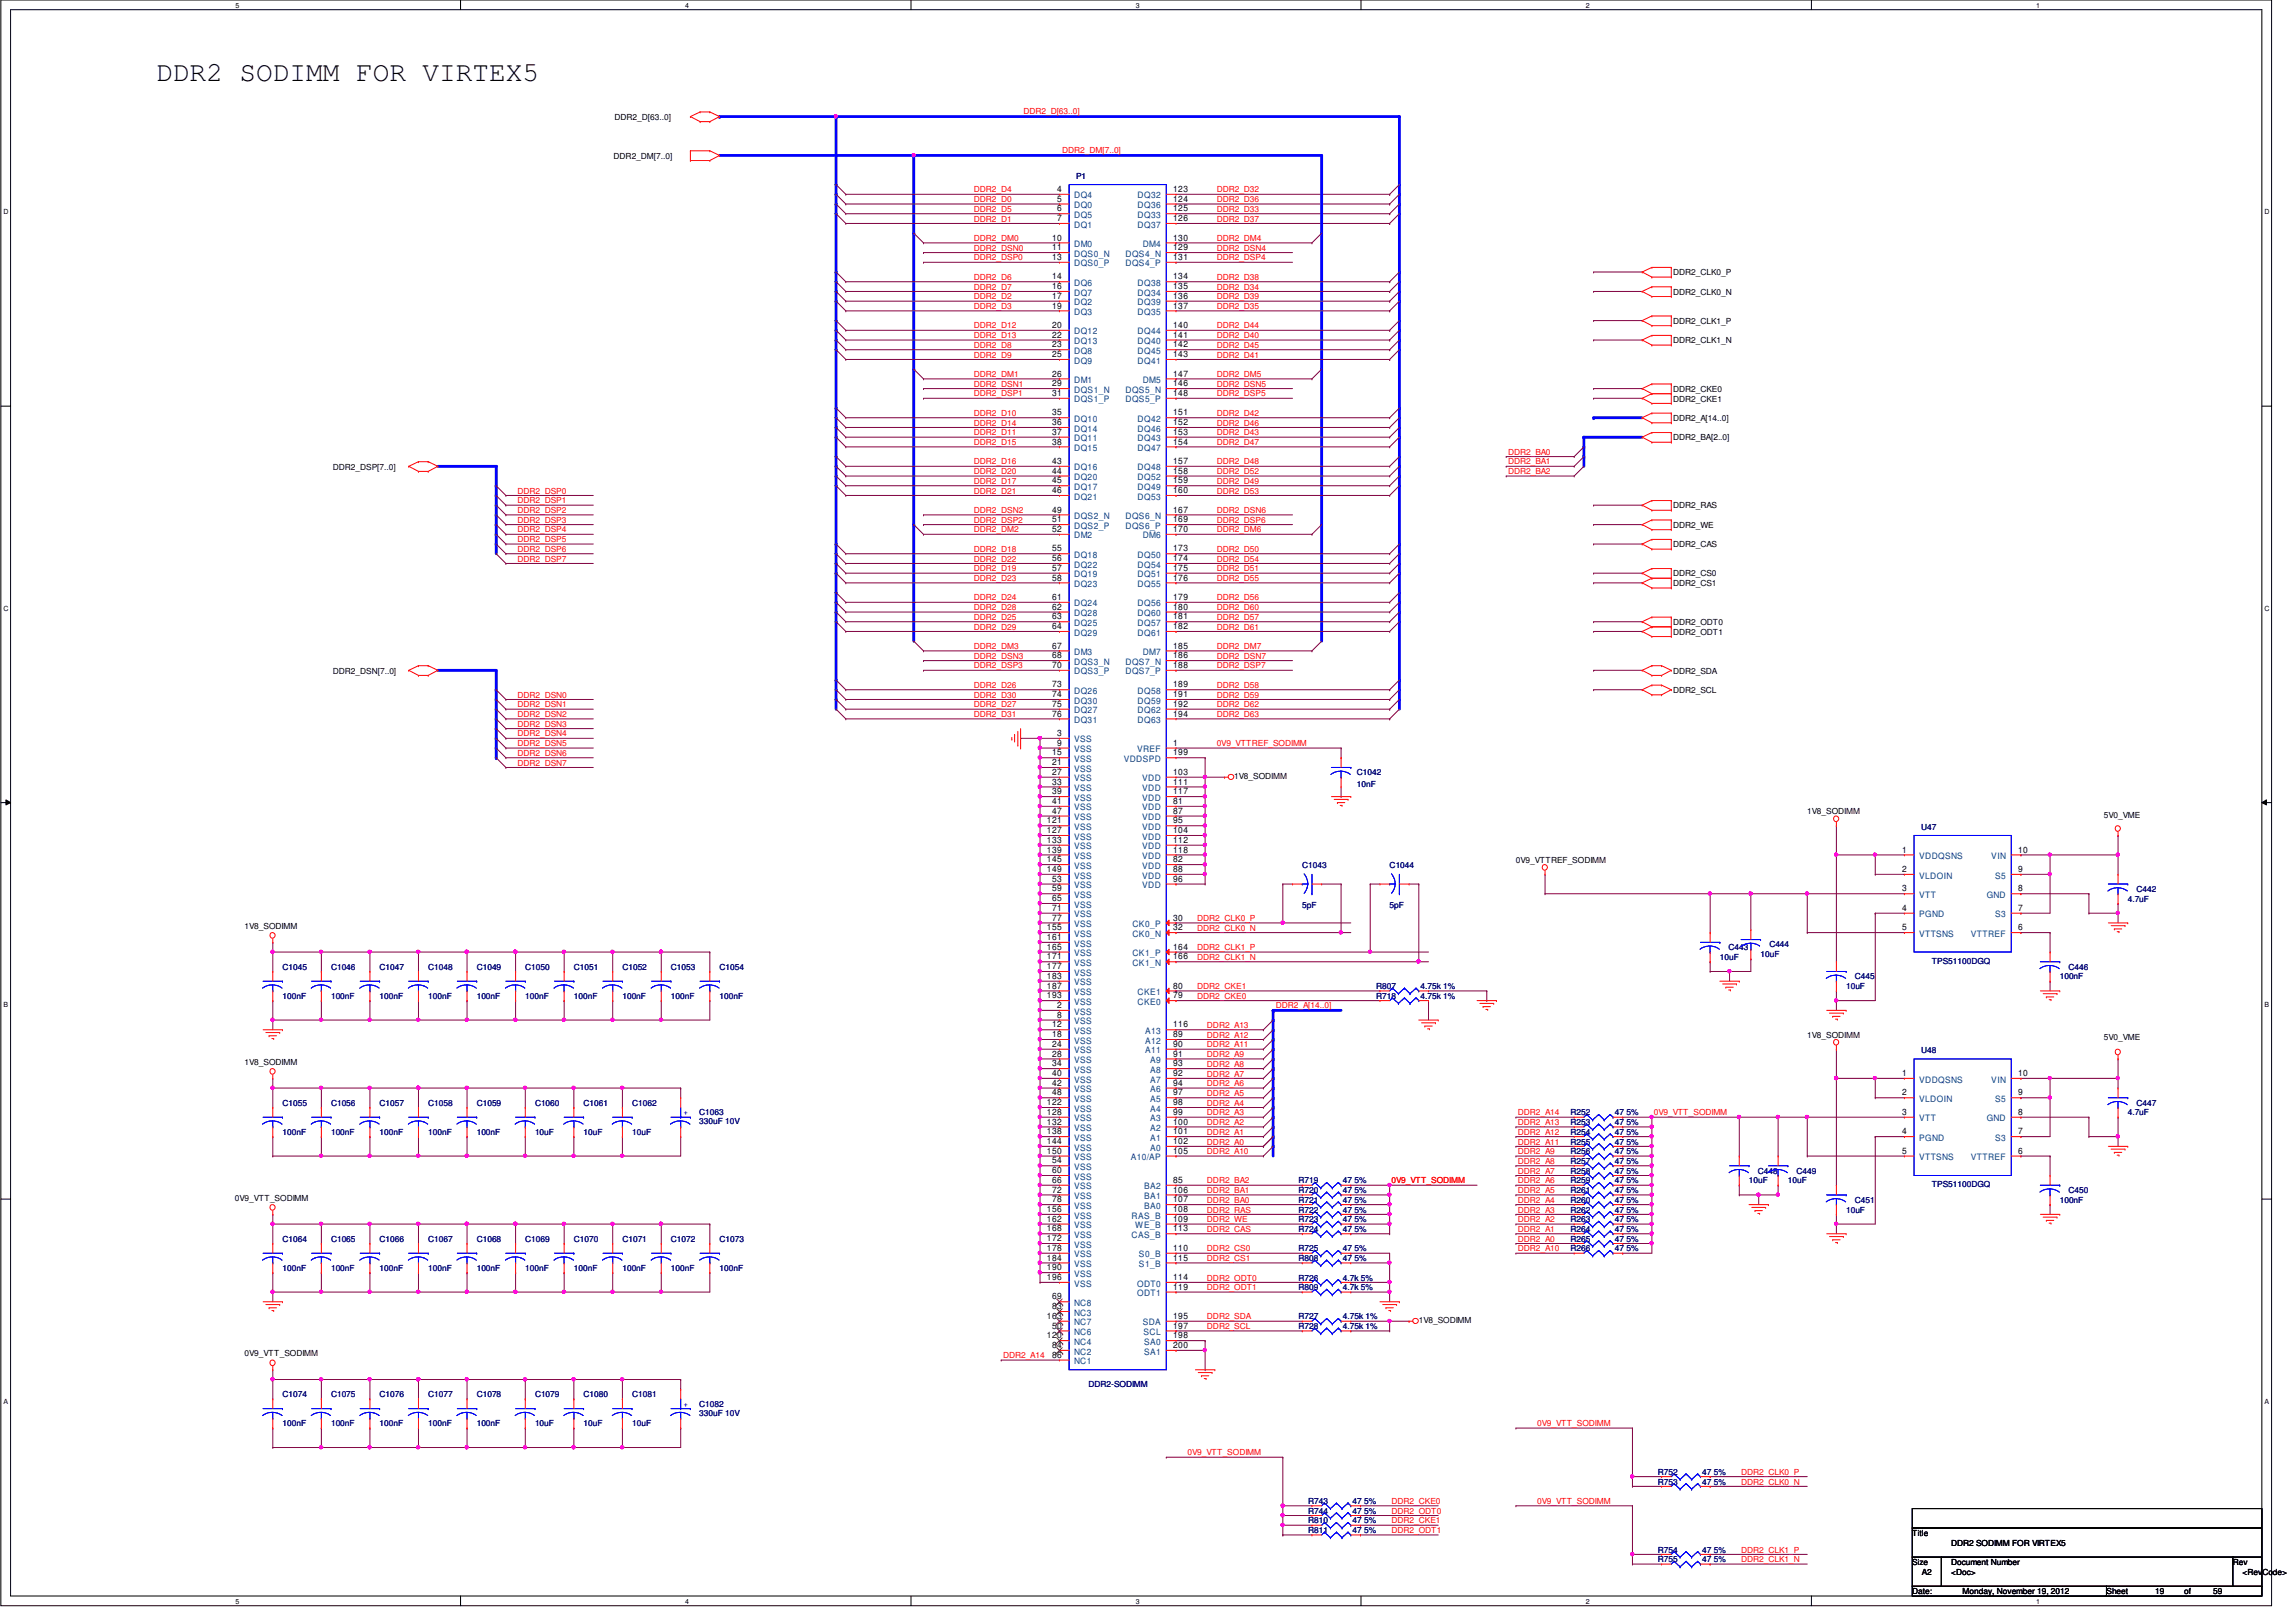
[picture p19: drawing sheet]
<svg xmlns="http://www.w3.org/2000/svg" width="420mm" height="297mm" viewBox="0 0 420 297" stroke-linecap="round" stroke-linejoin="round" font-family="sans-serif">
<defs><g id="words">
<text font-size="5.1" x="28.6" y="14.8">DDR2 SODIMM FOR VIRTEX5</text>
<g font-size="1.6">
<text x="193.5" y="35.1">4</text>
<text x="214.8" y="35.1">123</text>
<text x="193.5" y="36.9">5</text>
<text x="193.5" y="38.7">6</text>
<text x="193.5" y="40.5">7</text>
<text x="214.8" y="36.9">124</text>
<text x="214.8" y="38.7">125</text>
<text x="214.8" y="40.5">126</text>
<text x="192.6" y="44">10</text>
<text x="192.6" y="45.8">11</text>
<text x="192.6" y="47.6">13</text>
<text x="214.8" y="44">130</text>
<text x="214.8" y="45.8">129</text>
<text x="214.8" y="47.6">131</text>
<text x="192.6" y="51.1">14</text>
<text x="192.6" y="52.9">16</text>
<text x="214.8" y="51.1">134</text>
<text x="214.8" y="52.9">135</text>
<text x="192.6" y="54.7">17</text>
<text x="192.6" y="56.5">19</text>
<text x="214.8" y="54.7">136</text>
<text x="214.8" y="56.5">137</text>
<text x="192.6" y="60">20</text>
<text x="192.6" y="61.8">22</text>
<text x="192.6" y="65.4">25</text>
<text x="192.6" y="63.6">23</text>
<text x="214.8" y="60">140</text>
<text x="214.8" y="61.8">141</text>
<text x="214.8" y="63.6">142</text>
<text x="214.8" y="65.4">143</text>
<text x="192.6" y="68.9">26</text>
<text x="192.6" y="70.7">29</text>
<text x="214.8" y="68.9">147</text>
<text x="214.8" y="70.7">146</text>
<text x="192.6" y="72.5">31</text>
<text x="192.6" y="76">35</text>
<text x="192.6" y="77.8">36</text>
<text x="214.8" y="72.5">148</text>
<text x="214.8" y="76">151</text>
<text x="214.8" y="77.8">152</text>
<text x="192.6" y="79.6">37</text>
<text x="192.6" y="81.4">38</text>
<text x="214.8" y="79.6">153</text>
<text x="214.8" y="81.4">154</text>
<text x="192.6" y="84.9">43</text>
<text x="192.6" y="86.7">44</text>
<text x="192.6" y="88.5">45</text>
<text x="214.8" y="84.9">157</text>
<text x="214.8" y="86.7">158</text>
<text x="214.8" y="88.5">159</text>
<text x="192.6" y="90.3">46</text>
<text x="192.6" y="93.8">49</text>
<text x="192.6" y="95.6">51</text>
<text x="214.8" y="90.3">160</text>
<text x="214.8" y="93.8">167</text>
<text x="214.8" y="95.6">169</text>
<text x="192.6" y="97.4">52</text>
<text x="192.6" y="100.9">55</text>
<text x="214.8" y="97.4">170</text>
<text x="214.8" y="100.9">173</text>
<text x="192.6" y="102.7">56</text>
<text x="192.6" y="104.5">57</text>
<text x="192.6" y="106.3">58</text>
<text x="214.8" y="102.7">174</text>
<text x="214.8" y="104.5">175</text>
<text x="214.8" y="106.3">176</text>
<text x="192.6" y="109.8">61</text>
<text x="192.6" y="111.6">62</text>
<text x="192.6" y="113.4">63</text>
<text x="214.8" y="109.8">179</text>
<text x="214.8" y="111.6">180</text>
<text x="214.8" y="113.4">181</text>
<text x="192.6" y="115.1">64</text>
<text x="192.6" y="118.7">67</text>
<text x="214.8" y="115.1">182</text>
<text x="214.8" y="118.7">185</text>
<text x="192.6" y="120.5">68</text>
<text x="192.6" y="122.3">70</text>
<text x="192.6" y="125.8">73</text>
<text x="214.8" y="120.5">186</text>
<text x="214.8" y="122.3">188</text>
<text x="214.8" y="125.8">189</text>
<text x="192.6" y="127.6">74</text>
<text x="192.6" y="129.4">75</text>
<text x="192.6" y="131.1">76</text>
<text x="214.8" y="127.6">191</text>
<text x="214.8" y="129.4">192</text>
<text x="214.8" y="131.1">194</text>
<text x="193.5" y="134.7">3</text>
<text x="193.5" y="136.5">9</text>
<text x="214.8" y="136.5">1</text>
<text x="192.6" y="138.3">15</text>
<text x="192.6" y="140">21</text>
<text x="192.6" y="141.8">27</text>
<text x="192.6" y="143.6">33</text>
<text x="214.8" y="138.3">199</text>
<text x="214.8" y="141.8">103</text>
<text x="214.8" y="143.6">111</text>
<text x="192.6" y="145.4">39</text>
<text x="192.6" y="147.2">41</text>
<text x="192.6" y="148.9">47</text>
<text x="214.8" y="145.4">117</text>
<text x="214.8" y="147.2">81</text>
<text x="214.8" y="148.9">87</text>
<text x="191.7" y="150.7">121</text>
<text x="191.7" y="152.5">127</text>
<text x="191.7" y="154.3">133</text>
<text x="214.8" y="150.7">95</text>
<text x="214.8" y="152.5">104</text>
<text x="214.8" y="154.3">112</text>
<text x="191.7" y="156">139</text>
<text x="191.7" y="157.8">145</text>
<text x="191.7" y="159.6">149</text>
<text x="192.6" y="161.4">53</text>
<text x="214.8" y="156">118</text>
<text x="214.8" y="157.8">82</text>
<text x="214.8" y="159.6">88</text>
<text x="214.8" y="161.4">96</text>
<text x="348.2" y="156">1</text>
<text x="348.2" y="159.6">2</text>
<text x="369.5" y="156">10</text>
<text x="369.5" y="159.6">9</text>
<text x="192.6" y="163.2">59</text>
<text x="192.6" y="164.9">65</text>
<text x="192.6" y="166.7">71</text>
<text x="348.2" y="163.2">3</text>
<text x="348.2" y="166.7">4</text>
<text x="369.5" y="163.2">8</text>
<text x="369.5" y="166.7">7</text>
<text x="191.7" y="170.3">155</text>
<text x="191.7" y="172">161</text>
<text x="191.7" y="173.8">165</text>
<text x="192.6" y="168.5">77</text>
<text x="214.8" y="168.5">30</text>
<text x="214.8" y="170.3">32</text>
<text x="214.8" y="173.8">164</text>
<text x="348.2" y="170.3">5</text>
<text x="369.5" y="170.3">6</text>
<text x="191.7" y="175.6">171</text>
<text x="191.7" y="177.4">177</text>
<text x="191.7" y="179.2">183</text>
<text x="214.8" y="175.6">166</text>
<text x="191.7" y="180.9">187</text>
<text x="191.7" y="182.7">193</text>
<text x="193.5" y="184.5">2</text>
<text x="214.8" y="180.9">80</text>
<text x="214.8" y="182.7">79</text>
<text x="192.6" y="188">12</text>
<text x="192.6" y="189.8">18</text>
<text x="192.6" y="191.6">24</text>
<text x="193.5" y="186.3">8</text>
<text x="214.8" y="191.6">90</text>
<text x="214.8" y="189.8">89</text>
<text x="214.8" y="188">116</text>
<text x="192.6" y="193.4">28</text>
<text x="192.6" y="195.2">34</text>
<text x="192.6" y="196.9">40</text>
<text x="214.8" y="196.9">92</text>
<text x="214.8" y="195.2">93</text>
<text x="214.8" y="193.4">91</text>
<text x="348.2" y="196.9">1</text>
<text x="369.5" y="196.9">10</text>
<text x="191.7" y="202.3">122</text>
<text x="192.6" y="198.7">42</text>
<text x="192.6" y="200.5">48</text>
<text x="214.8" y="202.3">98</text>
<text x="214.8" y="200.5">97</text>
<text x="214.8" y="198.7">94</text>
<text x="348.2" y="200.5">2</text>
<text x="369.5" y="200.5">9</text>
<text x="191.7" y="204">128</text>
<text x="191.7" y="205.8">132</text>
<text x="191.7" y="207.6">138</text>
<text x="191.7" y="209.4">144</text>
<text x="214.8" y="209.4">102</text>
<text x="214.8" y="207.6">101</text>
<text x="214.8" y="205.8">100</text>
<text x="214.8" y="204">99</text>
<text x="348.2" y="204">3</text>
<text x="348.2" y="207.6">4</text>
<text x="369.5" y="204">8</text>
<text x="369.5" y="207.6">7</text>
<text x="191.7" y="211.2">150</text>
<text x="192.6" y="212.9">54</text>
<text x="192.6" y="214.7">60</text>
<text x="214.8" y="211.2">105</text>
<text x="348.2" y="211.2">5</text>
<text x="369.5" y="211.2">6</text>
<text x="191.7" y="221.8">156</text>
<text x="192.6" y="216.5">66</text>
<text x="192.6" y="218.3">72</text>
<text x="192.6" y="220">78</text>
<text x="214.8" y="220">107</text>
<text x="214.8" y="218.3">106</text>
<text x="214.8" y="216.5">85</text>
<text x="214.8" y="221.8">108</text>
<text x="191.7" y="223.6">162</text>
<text x="191.7" y="225.4">168</text>
<text x="191.7" y="227.2">172</text>
<text x="214.8" y="223.6">109</text>
<text x="214.8" y="225.4">113</text>
<text x="191.7" y="228.9">178</text>
<text x="191.7" y="230.7">184</text>
<text x="191.7" y="232.5">190</text>
<text x="214.8" y="228.9">110</text>
<text x="214.8" y="230.7">115</text>
<text x="191.7" y="234.3">196</text>
<text x="192.6" y="237.8">69</text>
<text x="192.6" y="239.6">83</text>
<text x="214.8" y="234.3">114</text>
<text x="214.8" y="236.1">119</text>
<text x="191.7" y="244.9">120</text>
<text x="191.7" y="241.4">163</text>
<text x="192.6" y="243.2">50</text>
<text x="214.8" y="241.4">195</text>
<text x="214.8" y="243.2">197</text>
<text x="214.8" y="244.9">198</text>
<text x="192.6" y="246.7">84</text>
<text x="192.6" y="248.5">86</text>
<text x="214.8" y="246.7">200</text>
</g>
<g font-size="1.6" fill="#004080">
<text x="196.7" y="36.3">DQ4</text>
<text x="196.7" y="38.1">DQ0</text>
<text x="196.7" y="39.9">DQ5</text>
<text x="196.7" y="41.7">DQ1</text>
<text x="208.3" y="36.3">DQ32</text>
<text x="208.3" y="38.1">DQ36</text>
<text x="208.3" y="39.9">DQ33</text>
<text x="208.3" y="41.7">DQ37</text>
<text x="196.7" y="45.2">DM0</text>
<text x="196.7" y="47">DQS0_N</text>
<text x="206.1" y="47">DQS4_N</text>
<text x="209.2" y="45.2">DM4</text>
<text x="196.7" y="48.8">DQS0_P</text>
<text x="196.7" y="52.3">DQ6</text>
<text x="206.1" y="48.8">DQS4_P</text>
<text x="208.3" y="52.3">DQ38</text>
<text x="196.7" y="54.1">DQ7</text>
<text x="196.7" y="55.9">DQ2</text>
<text x="196.7" y="57.7">DQ3</text>
<text x="208.3" y="54.1">DQ34</text>
<text x="208.3" y="55.9">DQ39</text>
<text x="208.3" y="57.7">DQ35</text>
<text x="196.7" y="61.2">DQ12</text>
<text x="196.7" y="63">DQ13</text>
<text x="196.7" y="64.8">DQ8</text>
<text x="208.3" y="61.2">DQ44</text>
<text x="208.3" y="63">DQ40</text>
<text x="208.3" y="64.8">DQ45</text>
<text x="196.7" y="66.5">DQ9</text>
<text x="196.7" y="70.1">DM1</text>
<text x="196.7" y="71.9">DQS1_N</text>
<text x="206.1" y="71.9">DQS5_N</text>
<text x="208.3" y="66.5">DQ41</text>
<text x="209.2" y="70.1">DM5</text>
<text x="196.7" y="73.7">DQS1_P</text>
<text x="196.7" y="77.2">DQ10</text>
<text x="206.1" y="73.7">DQS5_P</text>
<text x="208.3" y="77.2">DQ42</text>
<text x="196.7" y="79">DQ14</text>
<text x="196.7" y="80.8">DQ11</text>
<text x="196.7" y="82.6">DQ15</text>
<text x="208.3" y="79">DQ46</text>
<text x="208.3" y="80.8">DQ43</text>
<text x="208.3" y="82.6">DQ47</text>
<text x="196.7" y="86.1">DQ16</text>
<text x="196.7" y="87.9">DQ20</text>
<text x="196.7" y="89.7">DQ17</text>
<text x="208.3" y="86.1">DQ48</text>
<text x="208.3" y="87.9">DQ52</text>
<text x="208.3" y="89.7">DQ49</text>
<text x="196.7" y="91.4">DQ21</text>
<text x="196.7" y="95">DQS2_N</text>
<text x="206.1" y="95">DQS6_N</text>
<text x="208.3" y="91.4">DQ53</text>
<text x="196.7" y="98.6">DM2</text>
<text x="196.7" y="96.8">DQS2_P</text>
<text x="206.1" y="96.8">DQS6_P</text>
<text x="209.2" y="98.6">DM6</text>
<text x="196.7" y="102.1">DQ18</text>
<text x="196.7" y="103.9">DQ22</text>
<text x="196.7" y="105.7">DQ19</text>
<text x="196.7" y="107.4">DQ23</text>
<text x="208.3" y="102.1">DQ50</text>
<text x="208.3" y="103.9">DQ54</text>
<text x="208.3" y="105.7">DQ51</text>
<text x="208.3" y="107.4">DQ55</text>
<text x="196.7" y="111">DQ24</text>
<text x="196.7" y="112.8">DQ28</text>
<text x="208.3" y="111">DQ56</text>
<text x="208.3" y="112.8">DQ60</text>
<text x="196.7" y="114.6">DQ25</text>
<text x="196.7" y="116.3">DQ29</text>
<text x="196.7" y="119.9">DM3</text>
<text x="208.3" y="114.6">DQ57</text>
<text x="208.3" y="116.3">DQ61</text>
<text x="209.2" y="119.9">DM7</text>
<text x="196.7" y="121.7">DQS3_N</text>
<text x="196.7" y="123.4">DQS3_P</text>
<text x="206.1" y="121.7">DQS7_N</text>
<text x="206.1" y="123.4">DQS7_P</text>
<text x="196.7" y="127">DQ26</text>
<text x="196.7" y="128.8">DQ30</text>
<text x="196.7" y="130.6">DQ27</text>
<text x="208.3" y="127">DQ58</text>
<text x="208.3" y="128.8">DQ59</text>
<text x="208.3" y="130.6">DQ62</text>
<text x="196.7" y="132.3">DQ31</text>
<text x="196.7" y="135.9">VSS</text>
<text x="196.7" y="137.7">VSS</text>
<text x="208.2" y="137.7">VREF</text>
<text x="208.3" y="132.3">DQ63</text>
<text x="196.7" y="139.4">VSS</text>
<text x="196.7" y="141.2">VSS</text>
<text x="196.7" y="143">VSS</text>
<text x="205.7" y="139.4">VDDSPD</text>
<text x="209.1" y="143">VDD</text>
<text x="196.7" y="144.8">VSS</text>
<text x="196.7" y="146.6">VSS</text>
<text x="196.7" y="148.3">VSS</text>
<text x="209.1" y="144.8">VDD</text>
<text x="209.1" y="146.6">VDD</text>
<text x="209.1" y="148.3">VDD</text>
<text x="196.7" y="150.1">VSS</text>
<text x="196.7" y="151.9">VSS</text>
<text x="196.7" y="153.7">VSS</text>
<text x="196.7" y="155.4">VSS</text>
<text x="209.1" y="150.1">VDD</text>
<text x="209.1" y="151.9">VDD</text>
<text x="209.1" y="153.7">VDD</text>
<text x="209.1" y="155.4">VDD</text>
<text x="196.7" y="157.2">VSS</text>
<text x="196.7" y="159">VSS</text>
<text x="196.7" y="160.8">VSS</text>
<text x="209.1" y="157.2">VDD</text>
<text x="209.1" y="159">VDD</text>
<text x="209.1" y="160.8">VDD</text>
<text x="351.4" y="157.2">VDDQSNS</text>
<text x="351.4" y="160.8">VLDOIN</text>
<text x="364.6" y="157.2">VIN</text>
<text x="365.2" y="160.8">S5</text>
<text x="196.7" y="162.6">VSS</text>
<text x="196.7" y="164.3">VSS</text>
<text x="196.7" y="166.1">VSS</text>
<text x="196.7" y="167.9">VSS</text>
<text x="209.1" y="162.6">VDD</text>
<text x="351.4" y="164.3">VTT</text>
<text x="351.4" y="167.9">PGND</text>
<text x="363.7" y="164.3">GND</text>
<text x="365.2" y="167.9">S3</text>
<text x="196.7" y="169.7">VSS</text>
<text x="196.7" y="171.5">VSS</text>
<text x="196.7" y="173.2">VSS</text>
<text x="207.3" y="169.7">CK0_P</text>
<text x="207.3" y="171.5">CK0_N</text>
<text x="351.4" y="171.5">VTTSNS</text>
<text x="360.8" y="171.5">VTTREF</text>
<text x="196.7" y="175">VSS</text>
<text x="196.7" y="176.8">VSS</text>
<text x="196.7" y="178.6">VSS</text>
<text x="207.3" y="175">CK1_P</text>
<text x="207.3" y="176.8">CK1_N</text>
<text x="196.7" y="180.3">VSS</text>
<text x="196.7" y="182.1">VSS</text>
<text x="196.7" y="183.9">VSS</text>
<text x="196.7" y="185.7">VSS</text>
<text x="208.3" y="182.1">CKE1</text>
<text x="208.3" y="183.9">CKE0</text>
<text x="196.7" y="187.5">VSS</text>
<text x="196.7" y="189.2">VSS</text>
<text x="196.7" y="191">VSS</text>
<text x="209.6" y="191">A12</text>
<text x="209.6" y="189.2">A13</text>
<text x="196.7" y="192.8">VSS</text>
<text x="196.7" y="194.6">VSS</text>
<text x="196.7" y="196.3">VSS</text>
<text x="209.6" y="192.8">A11</text>
<text x="210.6" y="196.3">A8</text>
<text x="210.6" y="194.6">A9</text>
<text x="196.7" y="198.1">VSS</text>
<text x="196.7" y="199.9">VSS</text>
<text x="196.7" y="201.7">VSS</text>
<text x="196.7" y="203.5">VSS</text>
<text x="210.6" y="203.5">A4</text>
<text x="210.6" y="201.7">A5</text>
<text x="210.6" y="199.9">A6</text>
<text x="210.6" y="198.1">A7</text>
<text x="351.4" y="198.1">VDDQSNS</text>
<text x="351.4" y="201.7">VLDOIN</text>
<text x="364.6" y="198.1">VIN</text>
<text x="365.2" y="201.7">S5</text>
<text x="196.7" y="205.2">VSS</text>
<text x="196.7" y="207">VSS</text>
<text x="196.7" y="208.8">VSS</text>
<text x="210.6" y="208.8">A1</text>
<text x="210.6" y="207">A2</text>
<text x="210.6" y="205.2">A3</text>
<text x="351.4" y="205.2">VTT</text>
<text x="351.4" y="208.8">PGND</text>
<text x="363.7" y="205.2">GND</text>
<text x="365.2" y="208.8">S3</text>
<text x="196.7" y="210.6">VSS</text>
<text x="196.7" y="212.3">VSS</text>
<text x="196.7" y="214.1">VSS</text>
<text x="196.7" y="215.9">VSS</text>
<text x="207" y="212.3">A10/AP</text>
<text x="210.6" y="210.6">A0</text>
<text x="351.4" y="212.3">VTTSNS</text>
<text x="360.8" y="212.3">VTTREF</text>
<text x="196.7" y="217.7">VSS</text>
<text x="196.7" y="219.5">VSS</text>
<text x="196.7" y="221.2">VSS</text>
<text x="209.5" y="221.2">BA0</text>
<text x="209.5" y="219.5">BA1</text>
<text x="209.5" y="217.7">BA2</text>
<text x="196.7" y="223">VSS</text>
<text x="196.7" y="224.8">VSS</text>
<text x="196.7" y="226.6">VSS</text>
<text x="207.2" y="223">RAS_B</text>
<text x="207.2" y="226.6">CAS_B</text>
<text x="207.8" y="224.8">WE_B</text>
<text x="196.7" y="228.3">VSS</text>
<text x="196.7" y="230.1">VSS</text>
<text x="196.7" y="231.9">VSS</text>
<text x="196.7" y="233.7">VSS</text>
<text x="208.5" y="230.1">S0_B</text>
<text x="208.5" y="231.9">S1_B</text>
<text x="196.7" y="235.5">VSS</text>
<text x="196.7" y="239">NC8</text>
<text x="208.2" y="235.5">ODT0</text>
<text x="208.2" y="237.2">ODT1</text>
<text x="196.7" y="244.3">NC6</text>
<text x="196.7" y="240.8">NC3</text>
<text x="196.7" y="242.6">NC7</text>
<text x="209.2" y="242.6">SDA</text>
<text x="209.4" y="244.3">SCL</text>
<text x="196.7" y="246.1">NC4</text>
<text x="196.7" y="247.9">NC2</text>
<text x="196.7" y="249.7">NC1</text>
<text x="209.5" y="246.1">SA0</text>
<text x="209.5" y="247.9">SA1</text>
</g>
<g font-size="1.5">
<text x="112.5" y="21.9">DDR2_D[63..0]</text>
<text x="112.3" y="29">DDR2_DM[7..0]</text>
<text x="306.3" y="50.4">DDR2_CLK0_P</text>
<text x="306.3" y="53.9">DDR2_CLK0_N</text>
<text x="306.3" y="59.3">DDR2_CLK1_P</text>
<text x="306.3" y="62.8">DDR2_CLK1_N</text>
<text x="306.3" y="71.7">DDR2_CKE0</text>
<text x="306.3" y="77">DDR2_A[14..0]</text>
<text x="306.3" y="73.5">DDR2_CKE1</text>
<text x="306.3" y="80.6">DDR2_BA[2..0]</text>
<text x="60.9" y="85.9">DDR2_DSP[7..0]</text>
<text x="306.3" y="93">DDR2_RAS</text>
<text x="306.3" y="96.6">DDR2_WE</text>
<text x="306.3" y="100.2">DDR2_CAS</text>
<text x="306.3" y="105.5">DDR2_CS0</text>
<text x="306.3" y="107.3">DDR2_CS1</text>
<text x="306.3" y="114.4">DDR2_ODT0</text>
<text x="306.3" y="116.2">DDR2_ODT1</text>
<text x="60.9" y="123.3">DDR2_DSN[7..0]</text>
<text x="306.3" y="123.3">DDR2_SDA</text>
<text x="306.3" y="126.8">DDR2_SCL</text>
<text x="226" y="142.6">1V8_SODIMM</text>
<text x="330.9" y="149">1V8_SODIMM</text>
<text x="385.1" y="149.7">5V0_VME</text>
<text x="277.5" y="157.9">0V9_VTTREF_SODIMM</text>
<text x="44.8" y="170">1V8_SODIMM</text>
<text x="330.9" y="189.9">1V8_SODIMM</text>
<text x="385.1" y="190.4">5V0_VME</text>
<text x="44.8" y="194.9">1V8_SODIMM</text>
<text x="43" y="219.8">0V9_VTT_SODIMM</text>
<text x="259.7" y="242.1">1V8_SODIMM</text>
<text x="44.8" y="248.2">0V9_VTT_SODIMM</text>
<text x="350.1" y="281.1">Title</text>
<text x="350.1" y="286.4">Size</text>
<text x="357.2" y="286.4">Document Number</text>
<text x="357.2" y="282.9">DDR2 SODIMM FOR VIRTEX5</text>
<text x="408.8" y="286.4">Rev</text>
<text x="350.1" y="291.8">Date:</text>
<text x="351.9" y="288.2">A2</text>
<text x="357.2" y="288.2">&lt;Doc&gt;</text>
<text x="359.3" y="291.8">Monday, November 19, 2012</text>
<text x="385.6" y="291.8">Sheet</text>
<text x="394.5" y="291.8">19</text>
<text x="399.9" y="291.8">of</text>
<text x="405.2" y="291.8">59</text>
<text x="410.5" y="288.2">&lt;RevCode&gt;</text>
</g>
<g font-size="1.5" fill="#f00">
<text x="187.4" y="20.8">DDR2_D[63..0]</text>
<text x="194.5" y="27.9">DDR2_DM[7..0]</text>
<text x="178.3" y="35.2">DDR2_D4</text>
<text x="222.7" y="35.2">DDR2_D32</text>
<text x="178.3" y="37">DDR2_D0</text>
<text x="178.3" y="38.8">DDR2_D5</text>
<text x="178.3" y="40.6">DDR2_D1</text>
<text x="222.7" y="40.6">DDR2_D37</text>
<text x="222.7" y="38.8">DDR2_D33</text>
<text x="222.7" y="37">DDR2_D36</text>
<text x="178.3" y="45.9">DDR2_DSN0</text>
<text x="178.3" y="47.7">DDR2_DSP0</text>
<text x="178.3" y="44.1">DDR2_DM0</text>
<text x="222.7" y="44.1">DDR2_DM4</text>
<text x="222.7" y="45.9">DDR2_DSN4</text>
<text x="222.7" y="47.7">DDR2_DSP4</text>
<text x="178.3" y="51.2">DDR2_D6</text>
<text x="178.3" y="53">DDR2_D7</text>
<text x="222.7" y="51.2">DDR2_D38</text>
<text x="222.7" y="53">DDR2_D34</text>
<text x="178.3" y="54.8">DDR2_D2</text>
<text x="178.3" y="56.6">DDR2_D3</text>
<text x="222.7" y="54.8">DDR2_D39</text>
<text x="222.7" y="56.6">DDR2_D35</text>
<text x="178.3" y="60.1">DDR2_D12</text>
<text x="178.3" y="61.9">DDR2_D13</text>
<text x="178.3" y="63.7">DDR2_D8</text>
<text x="178.3" y="65.4">DDR2_D9</text>
<text x="222.7" y="60.1">DDR2_D44</text>
<text x="222.7" y="61.9">DDR2_D40</text>
<text x="222.7" y="63.7">DDR2_D45</text>
<text x="222.7" y="65.4">DDR2_D41</text>
<text x="178.3" y="69">DDR2_DM1</text>
<text x="178.3" y="70.8">DDR2_DSN1</text>
<text x="222.7" y="69">DDR2_DM5</text>
<text x="222.7" y="70.8">DDR2_DSN5</text>
<text x="178.3" y="72.6">DDR2_DSP1</text>
<text x="178.3" y="76.1">DDR2_D10</text>
<text x="178.3" y="77.9">DDR2_D14</text>
<text x="222.7" y="72.6">DDR2_DSP5</text>
<text x="222.7" y="77.9">DDR2_D46</text>
<text x="222.7" y="76.1">DDR2_D42</text>
<text x="178.3" y="79.7">DDR2_D11</text>
<text x="178.3" y="81.4">DDR2_D15</text>
<text x="222.7" y="81.4">DDR2_D47</text>
<text x="222.7" y="79.7">DDR2_D43</text>
<text x="276.1" y="83.2">DDR2_BA0</text>
<text x="178.3" y="85">DDR2_D16</text>
<text x="178.3" y="86.8">DDR2_D20</text>
<text x="178.3" y="88.6">DDR2_D17</text>
<text x="222.7" y="88.6">DDR2_D49</text>
<text x="222.7" y="86.8">DDR2_D52</text>
<text x="222.7" y="85">DDR2_D48</text>
<text x="276.1" y="86.8">DDR2_BA2</text>
<text x="276.1" y="85">DDR2_BA1</text>
<text x="94.7" y="90.3">DDR2_DSP0</text>
<text x="94.7" y="92.1">DDR2_DSP1</text>
<text x="94.7" y="93.9">DDR2_DSP2</text>
<text x="94.7" y="95.7">DDR2_DSP3</text>
<text x="178.3" y="93.9">DDR2_DSN2</text>
<text x="178.3" y="95.7">DDR2_DSP2</text>
<text x="178.3" y="90.3">DDR2_D21</text>
<text x="222.7" y="93.9">DDR2_DSN6</text>
<text x="222.7" y="95.7">DDR2_DSP6</text>
<text x="222.7" y="90.3">DDR2_D53</text>
<text x="94.7" y="97.5">DDR2_DSP4</text>
<text x="94.7" y="99.2">DDR2_DSP5</text>
<text x="94.7" y="101">DDR2_DSP6</text>
<text x="178.3" y="97.5">DDR2_DM2</text>
<text x="178.3" y="101">DDR2_D18</text>
<text x="222.7" y="97.5">DDR2_DM6</text>
<text x="222.7" y="101">DDR2_D50</text>
<text x="94.7" y="102.8">DDR2_DSP7</text>
<text x="178.3" y="102.8">DDR2_D22</text>
<text x="178.3" y="104.6">DDR2_D19</text>
<text x="178.3" y="106.3">DDR2_D23</text>
<text x="222.7" y="106.3">DDR2_D55</text>
<text x="222.7" y="104.6">DDR2_D51</text>
<text x="222.7" y="102.8">DDR2_D54</text>
<text x="178.3" y="109.9">DDR2_D24</text>
<text x="178.3" y="111.7">DDR2_D28</text>
<text x="178.3" y="113.5">DDR2_D25</text>
<text x="222.7" y="113.5">DDR2_D57</text>
<text x="222.7" y="111.7">DDR2_D60</text>
<text x="222.7" y="109.9">DDR2_D56</text>
<text x="178.3" y="118.8">DDR2_DM3</text>
<text x="178.3" y="115.2">DDR2_D29</text>
<text x="222.7" y="118.8">DDR2_DM7</text>
<text x="222.7" y="115.2">DDR2_D61</text>
<text x="178.3" y="120.6">DDR2_DSN3</text>
<text x="178.3" y="122.3">DDR2_DSP3</text>
<text x="178.3" y="125.9">DDR2_D26</text>
<text x="222.7" y="120.6">DDR2_DSN7</text>
<text x="222.7" y="122.3">DDR2_DSP7</text>
<text x="222.7" y="125.9">DDR2_D58</text>
<text x="94.7" y="127.7">DDR2_DSN0</text>
<text x="94.7" y="129.5">DDR2_DSN1</text>
<text x="94.7" y="131.2">DDR2_DSN2</text>
<text x="178.3" y="127.7">DDR2_D30</text>
<text x="178.3" y="129.5">DDR2_D27</text>
<text x="178.3" y="131.2">DDR2_D31</text>
<text x="222.7" y="127.7">DDR2_D59</text>
<text x="222.7" y="129.5">DDR2_D62</text>
<text x="222.7" y="131.2">DDR2_D63</text>
<text x="94.7" y="133">DDR2_DSN3</text>
<text x="94.7" y="134.8">DDR2_DSN4</text>
<text x="94.7" y="136.6">DDR2_DSN5</text>
<text x="222.7" y="136.6">0V9_VTTREF_SODIMM</text>
<text x="94.7" y="138.3">DDR2_DSN6</text>
<text x="94.7" y="140.1">DDR2_DSN7</text>
<text x="219.2" y="168.6">DDR2_CLK0_P</text>
<text x="219.2" y="170.3">DDR2_CLK0_N</text>
<text x="219.2" y="173.9">DDR2_CLK1_P</text>
<text x="219.2" y="175.7">DDR2_CLK1_N</text>
<text x="219.2" y="182.8">DDR2_CKE0</text>
<text x="219.2" y="181">DDR2_CKE1</text>
<text x="233.6" y="184.4">DDR2_A[14..0]</text>
<text x="221" y="188.1">DDR2_A13</text>
<text x="221" y="189.9">DDR2_A12</text>
<text x="221" y="191.7">DDR2_A11</text>
<text x="221" y="193.5">DDR2_A9</text>
<text x="221" y="195.2">DDR2_A8</text>
<text x="221" y="197">DDR2_A7</text>
<text x="221" y="198.8">DDR2_A6</text>
<text x="221" y="200.6">DDR2_A5</text>
<text x="221" y="202.4">DDR2_A4</text>
<text x="221" y="204.1">DDR2_A3</text>
<text x="221" y="205.9">DDR2_A2</text>
<text x="221" y="207.7">DDR2_A1</text>
<text x="221" y="209.5">DDR2_A0</text>
<text x="277.9" y="205.9">DDR2_A13</text>
<text x="277.9" y="207.7">DDR2_A12</text>
<text x="277.9" y="209.5">DDR2_A11</text>
<text x="277.9" y="204.1">DDR2_A14</text>
<text x="302.8" y="204.1">0V9_VTT_SODIMM</text>
<text x="221" y="211.2">DDR2_A10</text>
<text x="277.9" y="211.2">DDR2_A9</text>
<text x="277.9" y="213">DDR2_A8</text>
<text x="277.9" y="214.8">DDR2_A7</text>
<text x="221" y="216.6">DDR2_BA2</text>
<text x="221" y="218.4">DDR2_BA1</text>
<text x="221" y="220.1">DDR2_BA0</text>
<text x="221" y="221.9">DDR2_RAS</text>
<text x="254.8" y="216.6">0V9_VTT_SODIMM</text>
<text x="277.9" y="216.6">DDR2_A6</text>
<text x="277.9" y="218.4">DDR2_A5</text>
<text x="277.9" y="220.1">DDR2_A4</text>
<text x="277.9" y="221.9">DDR2_A3</text>
<text x="221" y="223.7">DDR2_WE</text>
<text x="221" y="225.5">DDR2_CAS</text>
<text x="277.9" y="227.2">DDR2_A0</text>
<text x="277.9" y="223.7">DDR2_A2</text>
<text x="277.9" y="225.5">DDR2_A1</text>
<text x="221" y="229">DDR2_CS0</text>
<text x="221" y="230.8">DDR2_CS1</text>
<text x="277.9" y="229">DDR2_A10</text>
<text x="221" y="234.4">DDR2_ODT0</text>
<text x="221" y="236.1">DDR2_ODT1</text>
<text x="221" y="241.5">DDR2_SDA</text>
<text x="221" y="243.2">DDR2_SCL</text>
<text x="183.6" y="248.6">DDR2_A14</text>
<text x="281.4" y="261">0V9_VTT_SODIMM</text>
<text x="217.4" y="266.4">0V9_VTT_SODIMM</text>
<text x="318.8" y="269.9">DDR2_CLK0_P</text>
<text x="254.8" y="275.3">DDR2_CKE0</text>
<text x="281.4" y="275.3">0V9_VTT_SODIMM</text>
<text x="318.8" y="271.7">DDR2_CLK0_N</text>
<text x="254.8" y="277">DDR2_ODT0</text>
<text x="254.8" y="280.6">DDR2_ODT1</text>
<text x="254.8" y="278.8">DDR2_CKE1</text>
<text x="318.8" y="284.1">DDR2_CLK1_P</text>
<text x="318.8" y="285.9">DDR2_CLK1_N</text>
</g>
<g font-size="1.5" fill="#000080">
<text x="197" y="32.8">P1</text>
<text x="248.4" y="141.9">C1042</text>
<text x="248.4" y="144">10nF</text>
<text x="351.7" y="151.9">U47</text>
<text x="238.4" y="158.8">C1043</text>
<text x="254.4" y="158.8">C1044</text>
<text x="238.4" y="166.1">5pF</text>
<text x="254.4" y="166.1">5pF</text>
<text x="389.5" y="165">4.7uF</text>
<text x="391.1" y="163.2">C442</text>
<text x="316.5" y="173.9">C443</text>
<text x="323.9" y="173.4">C444</text>
<text x="51.7" y="177.5">C1045</text>
<text x="60.6" y="177.5">C1046</text>
<text x="69.5" y="177.5">C1047</text>
<text x="78.4" y="177.5">C1048</text>
<text x="87.3" y="177.5">C1049</text>
<text x="96.2" y="177.5">C1050</text>
<text x="105.1" y="177.5">C1051</text>
<text x="114" y="177.5">C1052</text>
<text x="122.8" y="177.5">C1053</text>
<text x="131.7" y="177.5">C1054</text>
<text x="314.9" y="175.7">10uF</text>
<text x="322.3" y="175.2">10uF</text>
<text x="339.6" y="179.2">C445</text>
<text x="353.6" y="176.4">TPS51100DGQ</text>
<text x="377.1" y="179.2">100nF</text>
<text x="378.7" y="177.5">C446</text>
<text x="51.7" y="182.8">100nF</text>
<text x="60.6" y="182.8">100nF</text>
<text x="69.5" y="182.8">100nF</text>
<text x="78.4" y="182.8">100nF</text>
<text x="87.3" y="182.8">100nF</text>
<text x="96.2" y="182.8">100nF</text>
<text x="105.1" y="182.8">100nF</text>
<text x="114" y="182.8">100nF</text>
<text x="122.8" y="182.8">100nF</text>
<text x="131.7" y="182.8">100nF</text>
<text x="252" y="182.8">R718</text>
<text x="252" y="181">R807</text>
<text x="260.1" y="182.8">4.75k 1%</text>
<text x="260.1" y="181">4.75k 1%</text>
<text x="338" y="181">10uF</text>
<text x="351.7" y="192.8">U48</text>
<text x="51.7" y="202.4">C1055</text>
<text x="60.6" y="202.4">C1056</text>
<text x="69.5" y="202.4">C1057</text>
<text x="78.4" y="202.4">C1058</text>
<text x="87.3" y="202.4">C1059</text>
<text x="97.9" y="202.4">C1060</text>
<text x="106.8" y="202.4">C1061</text>
<text x="115.7" y="202.4">C1062</text>
<text x="391.1" y="202.4">C447</text>
<text x="51.7" y="207.7">100nF</text>
<text x="60.6" y="207.7">100nF</text>
<text x="69.5" y="207.7">100nF</text>
<text x="78.4" y="207.7">100nF</text>
<text x="87.3" y="207.7">100nF</text>
<text x="97.9" y="207.7">10uF</text>
<text x="106.8" y="207.7">10uF</text>
<text x="115.7" y="207.7">10uF</text>
<text x="128" y="204.1">C1063</text>
<text x="128" y="205.7">330uF 10V</text>
<text x="287.5" y="204.1">R252</text>
<text x="287.5" y="207.7">R254</text>
<text x="287.5" y="205.9">R253</text>
<text x="287.5" y="209.5">R255</text>
<text x="295.6" y="204.1">47 5%</text>
<text x="295.6" y="207.7">47 5%</text>
<text x="295.6" y="205.9">47 5%</text>
<text x="295.6" y="209.5">47 5%</text>
<text x="389.5" y="204.1">4.7uF</text>
<text x="287.5" y="214.8">R258</text>
<text x="287.5" y="213">R257</text>
<text x="287.5" y="211.2">R256</text>
<text x="295.6" y="214.8">47 5%</text>
<text x="295.6" y="213">47 5%</text>
<text x="295.6" y="211.2">47 5%</text>
<text x="321.8" y="214.8">C448</text>
<text x="328.9" y="214.8">C449</text>
<text x="237.7" y="220.1">R721</text>
<text x="237.7" y="221.9">R722</text>
<text x="237.7" y="216.6">R719</text>
<text x="237.7" y="218.4">R720</text>
<text x="245.9" y="220.1">47 5%</text>
<text x="245.9" y="221.9">47 5%</text>
<text x="245.9" y="216.6">47 5%</text>
<text x="245.9" y="218.4">47 5%</text>
<text x="287.5" y="218.4">R261</text>
<text x="287.5" y="220.1">R260</text>
<text x="287.5" y="216.6">R259</text>
<text x="287.5" y="221.9">R262</text>
<text x="295.6" y="218.4">47 5%</text>
<text x="295.6" y="220.1">47 5%</text>
<text x="295.6" y="216.6">47 5%</text>
<text x="295.6" y="221.9">47 5%</text>
<text x="320.2" y="216.6">10uF</text>
<text x="327.3" y="216.6">10uF</text>
<text x="338" y="221.9">10uF</text>
<text x="339.6" y="220.1">C451</text>
<text x="353.6" y="217.3">TPS51100DGQ</text>
<text x="377.1" y="220.1">100nF</text>
<text x="378.7" y="218.4">C450</text>
<text x="51.7" y="227.2">C1064</text>
<text x="60.6" y="227.2">C1065</text>
<text x="69.5" y="227.2">C1066</text>
<text x="78.4" y="227.2">C1067</text>
<text x="87.3" y="227.2">C1068</text>
<text x="96.2" y="227.2">C1069</text>
<text x="105.1" y="227.2">C1070</text>
<text x="114" y="227.2">C1071</text>
<text x="122.8" y="227.2">C1072</text>
<text x="131.7" y="227.2">C1073</text>
<text x="237.7" y="223.7">R723</text>
<text x="237.7" y="225.5">R724</text>
<text x="245.9" y="223.7">47 5%</text>
<text x="245.9" y="225.5">47 5%</text>
<text x="287.5" y="223.7">R263</text>
<text x="287.5" y="227.2">R265</text>
<text x="287.5" y="225.5">R264</text>
<text x="295.6" y="223.7">47 5%</text>
<text x="295.6" y="227.2">47 5%</text>
<text x="295.6" y="225.5">47 5%</text>
<text x="51.7" y="232.6">100nF</text>
<text x="60.6" y="232.6">100nF</text>
<text x="69.5" y="232.6">100nF</text>
<text x="78.4" y="232.6">100nF</text>
<text x="87.3" y="232.6">100nF</text>
<text x="96.2" y="232.6">100nF</text>
<text x="105.1" y="232.6">100nF</text>
<text x="114" y="232.6">100nF</text>
<text x="122.8" y="232.6">100nF</text>
<text x="131.7" y="232.6">100nF</text>
<text x="237.7" y="230.8">R808</text>
<text x="237.7" y="229">R725</text>
<text x="245.9" y="230.8">47 5%</text>
<text x="245.9" y="229">47 5%</text>
<text x="287.5" y="229">R266</text>
<text x="295.6" y="229">47 5%</text>
<text x="237.7" y="236.1">R809</text>
<text x="237.7" y="234.4">R726</text>
<text x="245.9" y="236.1">4.7k 5%</text>
<text x="245.9" y="234.4">4.7k 5%</text>
<text x="237.7" y="241.5">R727</text>
<text x="237.7" y="243.2">R728</text>
<text x="245.9" y="241.5">4.75k 1%</text>
<text x="245.9" y="243.2">4.75k 1%</text>
<text x="51.7" y="255.7">C1074</text>
<text x="60.6" y="255.7">C1075</text>
<text x="69.5" y="255.7">C1076</text>
<text x="78.4" y="255.7">C1077</text>
<text x="87.3" y="255.7">C1078</text>
<text x="97.9" y="255.7">C1079</text>
<text x="106.8" y="255.7">C1080</text>
<text x="115.7" y="255.7">C1081</text>
<text x="128" y="257.5">C1082</text>
<text x="199.3" y="253.9">DDR2-SODIMM</text>
<text x="51.7" y="261">100nF</text>
<text x="60.6" y="261">100nF</text>
<text x="69.5" y="261">100nF</text>
<text x="78.4" y="261">100nF</text>
<text x="87.3" y="261">100nF</text>
<text x="97.9" y="261">10uF</text>
<text x="106.8" y="261">10uF</text>
<text x="115.7" y="261">10uF</text>
<text x="128" y="259.1">330uF 10V</text>
<text x="303.5" y="269.9">R752</text>
<text x="311.6" y="269.9">47 5%</text>
<text x="239.5" y="275.3">R743</text>
<text x="247.6" y="275.3">47 5%</text>
<text x="303.5" y="271.7">R753</text>
<text x="311.6" y="271.7">47 5%</text>
<text x="239.5" y="280.6">R811</text>
<text x="239.5" y="278.8">R810</text>
<text x="239.5" y="277">R744</text>
<text x="247.6" y="280.6">47 5%</text>
<text x="247.6" y="278.8">47 5%</text>
<text x="247.6" y="277">47 5%</text>
<text x="303.5" y="285.9">R755</text>
<text x="303.5" y="284.1">R754</text>
<text x="311.6" y="285.9">47 5%</text>
<text x="311.6" y="284.1">47 5%</text>
</g>
<g font-size="1.5" fill="#00f">
<text x="125.1" y="204.1">+</text>
<text x="125.1" y="257.5">+</text>
</g>
<g font-size="1.3">
<text x="43.1" y="1.4">5</text>
<text x="125.5" y="1.4">4</text>
<text x="207.9" y="1.4">3</text>
<text x="290.3" y="1.4">2</text>
<text x="372.8" y="1.4">1</text>
<text x=".7" y="39.2">D</text>
<text x="414.6" y="39.2">D</text>
<text x=".7" y="111.8">C</text>
<text x="414.6" y="111.8">C</text>
<text x=".7" y="184.3">B</text>
<text x="414.6" y="184.3">B</text>
<text x=".7" y="256.9">A</text>
<text x="414.6" y="256.9">A</text>
<text x="43.1" y="293.5">5</text>
<text x="125.5" y="293.5">4</text>
<text x="207.9" y="293.5">3</text>
<text x="290.3" y="293.5">2</text>
<text x="372.8" y="293.5">1</text>
</g>
</g></defs>
<path d="M.2 0h415.7v293.9h-415.7zM1.9 1.8h412.2v290.3h-412.2z" fill="none" stroke="#000" stroke-width=".18"/>
<g fill="#fff">
<path d="M43.1 .3h.7v1.4h-.7z"/>
<path d="M43.1 292.4h.7v1.4h-.7z"/>
</g>
<path d="M84.3 0v1.8M84.3 292.1v1.8" fill="none" stroke="#000" stroke-width=".18"/>
<g fill="#fff">
<path d="M125.5 .3h.6v1.4h-.6z"/>
<path d="M125.5 292.4h.6v1.4h-.6z"/>
</g>
<path d="M166.8 0v1.8M166.8 292.1v1.8" fill="none" stroke="#000" stroke-width=".18"/>
<g fill="#fff">
<path d="M207.9 .3h.7v1.4h-.7z"/>
<path d="M207.9 292.4h.7v1.4h-.7z"/>
</g>
<path d="M249.2 0v1.8M249.2 292.1v1.8" fill="none" stroke="#000" stroke-width=".18"/>
<g fill="#fff">
<path d="M290.3 .3h.7v1.4h-.7z"/>
<path d="M290.3 292.4h.7v1.4h-.7z"/>
</g>
<path d="M331.6 0v1.8M331.6 292.1v1.8" fill="none" stroke="#000" stroke-width=".18"/>
<g fill="#fff">
<path d="M372.8 .3h.7v1.4h-.7z"/>
<path d="M372.8 292.4h.7v1.4h-.7z"/>
<path d="M.7 38h.9v1.5h-.9z"/>
<path d="M414.6 38h.9v1.5h-.9z"/>
<path d="M.7 110.6h.9v1.4h-.9z"/>
<path d="M414.6 110.6h.9v1.4h-.9z"/>
</g>
<path d="M.2 74.3h1.7M414.1 74.3h1.8" fill="none" stroke="#000" stroke-width=".18"/>
<g fill="#fff">
<path d="M.7 183.1h.8v1.5h-.8z"/>
<path d="M414.6 183.1h.8v1.5h-.8z"/>
</g>
<path d="M.2 146.9h1.7M1.1 146.4l.8 .5-.8 .4zM414.1 146.9l.8-.5v.9zM414.1 146.9h1.8" fill="none" stroke="#000" stroke-width=".18"/>
<path d="M1.1 146.4l.8 .5-.8 .4zM414.1 146.9l.8-.5v.9z" fill="#000"/>
<g fill="#fff">
<path d="M.7 255.7h.7v1.4h-.7z"/>
<path d="M414.6 255.7h.8v1.4h-.8z"/>
</g>
<path d="M.2 219.5h1.7M414.1 219.5h1.8" fill="none" stroke="#000" stroke-width=".18"/>
<path d="M190.4 135.1h.1M190.4 135.1h3.6" fill="none" stroke="#800040" stroke-width=".18"/>
<circle cx="190.4" cy="135.1" r=".31" fill="#f0f"/>
<circle cx="190.4" cy="135.1" r=".31" fill="none" stroke="#f0f" stroke-width=".18"/>
<path d="M190.4 135.1h.1M190.4 135.1v1.8" fill="none" stroke="#800040" stroke-width=".18"/>
<circle cx="190.4" cy="135.1" r=".31" fill="#f0f"/>
<circle cx="190.4" cy="135.1" r=".31" fill="none" stroke="#f0f" stroke-width=".18"/>
<path d="M190.4 234.7h.1M190.4 232.9h.1M190.4 234.7h3.6M190.4 232.9h3.6" fill="none" stroke="#800040" stroke-width=".18"/>
<circle cx="190.4" cy="232.9" r=".31" fill="#f0f"/>
<circle cx="190.4" cy="232.9" r=".31" fill="none" stroke="#f0f" stroke-width=".18"/>
<path d="M190.4 232.9h.1M190.4 231.1h.1M190.4 229.4h.1M190.4 229.4v1.7M190.4 232.9v1.8M190.4 231.1h3.6M190.4 229.4h3.6" fill="none" stroke="#800040" stroke-width=".18"/>
<circle cx="190.4" cy="229.3" r=".31" fill="#f0f"/>
<circle cx="190.4" cy="229.3" r=".31" fill="none" stroke="#f0f" stroke-width=".18"/>
<path d="M190.4 227.6h.1M190.4 227.6h3.6M190.4 227.6v1.8" fill="none" stroke="#800040" stroke-width=".18"/>
<circle cx="190.4" cy="227.5" r=".31" fill="#f0f"/>
<circle cx="190.4" cy="227.5" r=".31" fill="none" stroke="#f0f" stroke-width=".18"/>
<path d="M190.4 225.8h.1M190.4 225.8h3.6M190.4 225.8v1.8" fill="none" stroke="#800040" stroke-width=".18"/>
<circle cx="190.4" cy="225.8" r=".31" fill="#f0f"/>
<circle cx="190.4" cy="225.8" r=".31" fill="none" stroke="#f0f" stroke-width=".18"/>
<path d="M190.4 224h.1M190.4 224h3.6M190.4 224v1.8" fill="none" stroke="#800040" stroke-width=".18"/>
<circle cx="190.4" cy="224" r=".31" fill="#f0f"/>
<circle cx="190.4" cy="224" r=".31" fill="none" stroke="#f0f" stroke-width=".18"/>
<path d="M190.4 222.2h.1M190.4 222.2h3.6M190.4 222.2v1.8" fill="none" stroke="#800040" stroke-width=".18"/>
<circle cx="190.4" cy="222.2" r=".31" fill="#f0f"/>
<circle cx="190.4" cy="222.2" r=".31" fill="none" stroke="#f0f" stroke-width=".18"/>
<path d="M190.4 220.5h.1M190.4 220.5h3.6M190.4 220.5v1.7" fill="none" stroke="#800040" stroke-width=".18"/>
<circle cx="190.4" cy="220.4" r=".31" fill="#f0f"/>
<circle cx="190.4" cy="220.4" r=".31" fill="none" stroke="#f0f" stroke-width=".18"/>
<path d="M190.4 218.7h.1M190.4 218.7h3.6M190.4 218.7v1.8" fill="none" stroke="#800040" stroke-width=".18"/>
<circle cx="190.4" cy="218.6" r=".31" fill="#f0f"/>
<circle cx="190.4" cy="218.6" r=".31" fill="none" stroke="#f0f" stroke-width=".18"/>
<path d="M190.4 216.9h.1M190.4 216.9h3.6M190.4 216.9v1.8" fill="none" stroke="#800040" stroke-width=".18"/>
<circle cx="190.4" cy="216.9" r=".31" fill="#f0f"/>
<circle cx="190.4" cy="216.9" r=".31" fill="none" stroke="#f0f" stroke-width=".18"/>
<path d="M190.4 215.1h.1M190.4 215.1h3.6M190.4 215.1v1.8" fill="none" stroke="#800040" stroke-width=".18"/>
<circle cx="190.4" cy="215.1" r=".31" fill="#f0f"/>
<circle cx="190.4" cy="215.1" r=".31" fill="none" stroke="#f0f" stroke-width=".18"/>
<path d="M190.4 213.4h.1M190.4 213.4h3.6M190.4 213.4v1.7" fill="none" stroke="#800040" stroke-width=".18"/>
<circle cx="190.4" cy="213.3" r=".31" fill="#f0f"/>
<circle cx="190.4" cy="213.3" r=".31" fill="none" stroke="#f0f" stroke-width=".18"/>
<path d="M190.4 211.6h.1M190.4 211.6h3.6M190.4 211.6v1.8" fill="none" stroke="#800040" stroke-width=".18"/>
<circle cx="190.4" cy="211.5" r=".31" fill="#f0f"/>
<circle cx="190.4" cy="211.5" r=".31" fill="none" stroke="#f0f" stroke-width=".18"/>
<path d="M190.4 209.8h.1M190.4 209.8h3.6M190.4 209.8v1.8" fill="none" stroke="#800040" stroke-width=".18"/>
<circle cx="190.4" cy="209.8" r=".31" fill="#f0f"/>
<circle cx="190.4" cy="209.8" r=".31" fill="none" stroke="#f0f" stroke-width=".18"/>
<path d="M190.4 208h.1M190.4 208h3.6M190.4 208v1.8" fill="none" stroke="#800040" stroke-width=".18"/>
<circle cx="190.4" cy="208" r=".31" fill="#f0f"/>
<circle cx="190.4" cy="208" r=".31" fill="none" stroke="#f0f" stroke-width=".18"/>
<path d="M190.4 206.2h.1M190.4 206.2h3.6M190.4 206.2v1.8" fill="none" stroke="#800040" stroke-width=".18"/>
<circle cx="190.4" cy="206.2" r=".31" fill="#f0f"/>
<circle cx="190.4" cy="206.2" r=".31" fill="none" stroke="#f0f" stroke-width=".18"/>
<path d="M190.4 204.5h.1M190.4 204.5h3.6M190.4 204.5v1.7" fill="none" stroke="#800040" stroke-width=".18"/>
<circle cx="190.4" cy="204.4" r=".31" fill="#f0f"/>
<circle cx="190.4" cy="204.4" r=".31" fill="none" stroke="#f0f" stroke-width=".18"/>
<path d="M190.4 202.7h.1M190.4 202.7h3.6M190.4 202.7v1.8" fill="none" stroke="#800040" stroke-width=".18"/>
<circle cx="190.4" cy="202.6" r=".31" fill="#f0f"/>
<circle cx="190.4" cy="202.6" r=".31" fill="none" stroke="#f0f" stroke-width=".18"/>
<path d="M190.4 200.9h.1M190.4 200.9h3.6M190.4 200.9v1.8" fill="none" stroke="#800040" stroke-width=".18"/>
<circle cx="190.4" cy="200.9" r=".31" fill="#f0f"/>
<circle cx="190.4" cy="200.9" r=".31" fill="none" stroke="#f0f" stroke-width=".18"/>
<path d="M190.4 199.1h.1M190.4 199.1h3.6M190.4 199.1v1.8" fill="none" stroke="#800040" stroke-width=".18"/>
<circle cx="190.4" cy="199.1" r=".31" fill="#f0f"/>
<circle cx="190.4" cy="199.1" r=".31" fill="none" stroke="#f0f" stroke-width=".18"/>
<path d="M190.4 197.4h.1M190.4 197.4h3.6M190.4 197.4v1.7" fill="none" stroke="#800040" stroke-width=".18"/>
<circle cx="190.4" cy="197.3" r=".31" fill="#f0f"/>
<circle cx="190.4" cy="197.3" r=".31" fill="none" stroke="#f0f" stroke-width=".18"/>
<path d="M190.4 195.6h.1M190.4 195.6h3.6M190.4 195.6v1.8" fill="none" stroke="#800040" stroke-width=".18"/>
<circle cx="190.4" cy="195.5" r=".31" fill="#f0f"/>
<circle cx="190.4" cy="195.5" r=".31" fill="none" stroke="#f0f" stroke-width=".18"/>
<path d="M190.4 193.8h.1M190.4 193.8h3.6M190.4 193.8v1.8" fill="none" stroke="#800040" stroke-width=".18"/>
<circle cx="190.4" cy="193.7" r=".31" fill="#f0f"/>
<circle cx="190.4" cy="193.7" r=".31" fill="none" stroke="#f0f" stroke-width=".18"/>
<path d="M190.4 192h.1M190.4 192h3.6M190.4 192v1.8" fill="none" stroke="#800040" stroke-width=".18"/>
<circle cx="190.4" cy="192" r=".31" fill="#f0f"/>
<circle cx="190.4" cy="192" r=".31" fill="none" stroke="#f0f" stroke-width=".18"/>
<path d="M190.4 190.2h.1M190.4 190.2h3.6M190.4 190.2v1.8" fill="none" stroke="#800040" stroke-width=".18"/>
<circle cx="190.4" cy="190.2" r=".31" fill="#f0f"/>
<circle cx="190.4" cy="190.2" r=".31" fill="none" stroke="#f0f" stroke-width=".18"/>
<path d="M190.4 188.5h.1M190.4 188.5h3.6M190.4 188.5v1.7" fill="none" stroke="#800040" stroke-width=".18"/>
<circle cx="190.4" cy="188.4" r=".31" fill="#f0f"/>
<circle cx="190.4" cy="188.4" r=".31" fill="none" stroke="#f0f" stroke-width=".18"/>
<path d="M190.4 186.7h.1M190.4 186.7h3.6M190.4 186.7v1.8" fill="none" stroke="#800040" stroke-width=".18"/>
<circle cx="190.4" cy="186.6" r=".31" fill="#f0f"/>
<circle cx="190.4" cy="186.6" r=".31" fill="none" stroke="#f0f" stroke-width=".18"/>
<path d="M190.4 184.9h.1M190.4 184.9h3.6M190.4 184.9v1.8" fill="none" stroke="#800040" stroke-width=".18"/>
<circle cx="190.4" cy="184.9" r=".31" fill="#f0f"/>
<circle cx="190.4" cy="184.9" r=".31" fill="none" stroke="#f0f" stroke-width=".18"/>
<path d="M190.4 183.1h.1M190.4 183.1h3.6M190.4 183.1v1.8" fill="none" stroke="#800040" stroke-width=".18"/>
<circle cx="190.4" cy="183.1" r=".31" fill="#f0f"/>
<circle cx="190.4" cy="183.1" r=".31" fill="none" stroke="#f0f" stroke-width=".18"/>
<path d="M190.4 181.4h.1M190.4 181.4h3.6M190.4 181.4v1.7" fill="none" stroke="#800040" stroke-width=".18"/>
<circle cx="190.4" cy="181.3" r=".31" fill="#f0f"/>
<circle cx="190.4" cy="181.3" r=".31" fill="none" stroke="#f0f" stroke-width=".18"/>
<path d="M190.4 179.6h.1M190.4 179.6h3.6M190.4 179.6v1.8" fill="none" stroke="#800040" stroke-width=".18"/>
<circle cx="190.4" cy="179.5" r=".31" fill="#f0f"/>
<circle cx="190.4" cy="179.5" r=".31" fill="none" stroke="#f0f" stroke-width=".18"/>
<path d="M190.4 177.8h.1M190.4 177.8h3.6M190.4 177.8v1.8" fill="none" stroke="#800040" stroke-width=".18"/>
<circle cx="190.4" cy="177.7" r=".31" fill="#f0f"/>
<circle cx="190.4" cy="177.7" r=".31" fill="none" stroke="#f0f" stroke-width=".18"/>
<path d="M190.4 176h.1M190.4 176h3.6M190.4 176v1.8" fill="none" stroke="#800040" stroke-width=".18"/>
<circle cx="190.4" cy="176" r=".31" fill="#f0f"/>
<circle cx="190.4" cy="176" r=".31" fill="none" stroke="#f0f" stroke-width=".18"/>
<path d="M190.4 174.2h.1M190.4 174.2h3.6M190.4 174.2v1.8" fill="none" stroke="#800040" stroke-width=".18"/>
<circle cx="190.4" cy="174.2" r=".31" fill="#f0f"/>
<circle cx="190.4" cy="174.2" r=".31" fill="none" stroke="#f0f" stroke-width=".18"/>
<path d="M190.4 172.5h.1M190.4 172.5h3.6M190.4 172.5v1.7" fill="none" stroke="#800040" stroke-width=".18"/>
<circle cx="190.4" cy="172.4" r=".31" fill="#f0f"/>
<circle cx="190.4" cy="172.4" r=".31" fill="none" stroke="#f0f" stroke-width=".18"/>
<path d="M190.4 170.7h.1M190.4 170.7h3.6M190.4 170.7v1.8" fill="none" stroke="#800040" stroke-width=".18"/>
<circle cx="190.4" cy="170.6" r=".31" fill="#f0f"/>
<circle cx="190.4" cy="170.6" r=".31" fill="none" stroke="#f0f" stroke-width=".18"/>
<path d="M190.4 168.9h.1M190.4 168.9h3.6M190.4 168.9v1.8" fill="none" stroke="#800040" stroke-width=".18"/>
<circle cx="190.4" cy="168.9" r=".31" fill="#f0f"/>
<circle cx="190.4" cy="168.9" r=".31" fill="none" stroke="#f0f" stroke-width=".18"/>
<path d="M190.4 167.1h.1M190.4 167.1h3.6M190.4 167.1v1.8" fill="none" stroke="#800040" stroke-width=".18"/>
<circle cx="190.4" cy="167.1" r=".31" fill="#f0f"/>
<circle cx="190.4" cy="167.1" r=".31" fill="none" stroke="#f0f" stroke-width=".18"/>
<path d="M190.4 165.4h.1M190.4 165.4h3.6M190.4 165.4v1.7" fill="none" stroke="#800040" stroke-width=".18"/>
<circle cx="190.4" cy="165.3" r=".31" fill="#f0f"/>
<circle cx="190.4" cy="165.3" r=".31" fill="none" stroke="#f0f" stroke-width=".18"/>
<path d="M190.4 163.6h.1M190.4 163.6h3.6M190.4 163.6v1.8" fill="none" stroke="#800040" stroke-width=".18"/>
<circle cx="190.4" cy="163.5" r=".31" fill="#f0f"/>
<circle cx="190.4" cy="163.5" r=".31" fill="none" stroke="#f0f" stroke-width=".18"/>
<path d="M190.4 161.8h.1M190.4 161.8h3.6M190.4 161.8v1.8" fill="none" stroke="#800040" stroke-width=".18"/>
<circle cx="190.4" cy="161.7" r=".31" fill="#f0f"/>
<circle cx="190.4" cy="161.7" r=".31" fill="none" stroke="#f0f" stroke-width=".18"/>
<path d="M190.4 160h.1M190.4 160h3.6M190.4 160v1.8" fill="none" stroke="#800040" stroke-width=".18"/>
<circle cx="190.4" cy="160" r=".31" fill="#f0f"/>
<circle cx="190.4" cy="160" r=".31" fill="none" stroke="#f0f" stroke-width=".18"/>
<path d="M190.4 158.2h.1M190.4 158.2h3.6M190.4 158.2v1.8" fill="none" stroke="#800040" stroke-width=".18"/>
<circle cx="190.4" cy="158.2" r=".31" fill="#f0f"/>
<circle cx="190.4" cy="158.2" r=".31" fill="none" stroke="#f0f" stroke-width=".18"/>
<path d="M190.4 156.5h.1M190.4 156.5h3.6M190.4 156.5v1.7" fill="none" stroke="#800040" stroke-width=".18"/>
<circle cx="190.4" cy="156.4" r=".31" fill="#f0f"/>
<circle cx="190.4" cy="156.4" r=".31" fill="none" stroke="#f0f" stroke-width=".18"/>
<path d="M190.4 154.7h.1M190.4 154.7h3.6M190.4 154.7v1.8" fill="none" stroke="#800040" stroke-width=".18"/>
<circle cx="190.4" cy="154.6" r=".31" fill="#f0f"/>
<circle cx="190.4" cy="154.6" r=".31" fill="none" stroke="#f0f" stroke-width=".18"/>
<path d="M190.4 152.9h.1M190.4 152.9h3.6M190.4 152.9v1.8" fill="none" stroke="#800040" stroke-width=".18"/>
<circle cx="190.4" cy="152.9" r=".31" fill="#f0f"/>
<circle cx="190.4" cy="152.9" r=".31" fill="none" stroke="#f0f" stroke-width=".18"/>
<path d="M190.4 151.1h.1M190.4 151.1h3.6M190.4 151.1v1.8" fill="none" stroke="#800040" stroke-width=".18"/>
<circle cx="190.4" cy="151.1" r=".31" fill="#f0f"/>
<circle cx="190.4" cy="151.1" r=".31" fill="none" stroke="#f0f" stroke-width=".18"/>
<path d="M190.4 149.4h.1M190.4 149.4h3.6M190.4 149.4v1.7" fill="none" stroke="#800040" stroke-width=".18"/>
<circle cx="190.4" cy="149.3" r=".31" fill="#f0f"/>
<circle cx="190.4" cy="149.3" r=".31" fill="none" stroke="#f0f" stroke-width=".18"/>
<path d="M190.4 147.6h.1M190.4 147.6h3.6M190.4 147.6v1.8" fill="none" stroke="#800040" stroke-width=".18"/>
<circle cx="190.4" cy="147.5" r=".31" fill="#f0f"/>
<circle cx="190.4" cy="147.5" r=".31" fill="none" stroke="#f0f" stroke-width=".18"/>
<path d="M190.4 145.8h.1M190.4 145.8h3.6M190.4 145.8v1.8" fill="none" stroke="#800040" stroke-width=".18"/>
<circle cx="190.4" cy="145.7" r=".31" fill="#f0f"/>
<circle cx="190.4" cy="145.7" r=".31" fill="none" stroke="#f0f" stroke-width=".18"/>
<path d="M190.4 144h.1M190.4 144h3.6M190.4 144v1.8" fill="none" stroke="#800040" stroke-width=".18"/>
<circle cx="190.4" cy="144" r=".31" fill="#f0f"/>
<circle cx="190.4" cy="144" r=".31" fill="none" stroke="#f0f" stroke-width=".18"/>
<path d="M190.4 142.2h.1M190.4 142.2h3.6M190.4 142.2v1.8" fill="none" stroke="#800040" stroke-width=".18"/>
<circle cx="190.4" cy="142.2" r=".31" fill="#f0f"/>
<circle cx="190.4" cy="142.2" r=".31" fill="none" stroke="#f0f" stroke-width=".18"/>
<path d="M190.4 140.5h.1M190.4 140.5h3.6M190.4 140.5v1.7" fill="none" stroke="#800040" stroke-width=".18"/>
<circle cx="190.4" cy="140.4" r=".31" fill="#f0f"/>
<circle cx="190.4" cy="140.4" r=".31" fill="none" stroke="#f0f" stroke-width=".18"/>
<path d="M190.4 138.7h.1M190.4 138.7h3.6M190.4 138.7v1.8" fill="none" stroke="#800040" stroke-width=".18"/>
<circle cx="190.4" cy="138.6" r=".31" fill="#f0f"/>
<circle cx="190.4" cy="138.6" r=".31" fill="none" stroke="#f0f" stroke-width=".18"/>
<path d="M190.4 136.9h.1M190.4 136.9h3.6M190.4 136.9v1.8" fill="none" stroke="#800040" stroke-width=".18"/>
<circle cx="190.4" cy="136.9" r=".31" fill="#f0f"/>
<circle cx="190.4" cy="136.9" r=".31" fill="none" stroke="#f0f" stroke-width=".18"/>
<path d="M169.1 46.2h.1M169.1 48h.1M169.1 46.2h24.9M169.1 48h24.9M186.8 135.1h.1M186.8 135.1h3.6" fill="none" stroke="#800040" stroke-width=".18"/>
<path d="M153.1 21.3v12.5" fill="none" stroke="#00f" stroke-width=".51"/>
<circle cx="153.1" cy="21.3" r=".25" fill="#00f"/>
<path d="M153.1 128v1.8" fill="none" stroke="#00f" stroke-width=".51"/>
<circle cx="153.1" cy="128" r=".25" fill="#00f"/>
<path d="M153.1 126.2v1.8" fill="none" stroke="#00f" stroke-width=".51"/>
<circle cx="153.1" cy="126.2" r=".25" fill="#00f"/>
<path d="M153.1 124.5v1.7" fill="none" stroke="#00f" stroke-width=".51"/>
<circle cx="153.1" cy="124.5" r=".25" fill="#00f"/>
<path d="M153.1 113.8v10.7" fill="none" stroke="#00f" stroke-width=".51"/>
<circle cx="153.1" cy="113.8" r=".25" fill="#00f"/>
<path d="M153.1 112v1.8" fill="none" stroke="#00f" stroke-width=".51"/>
<circle cx="153.1" cy="112" r=".25" fill="#00f"/>
<path d="M153.1 110.2v1.8" fill="none" stroke="#00f" stroke-width=".51"/>
<circle cx="153.1" cy="110.2" r=".25" fill="#00f"/>
<path d="M153.1 108.5v1.7" fill="none" stroke="#00f" stroke-width=".51"/>
<circle cx="153.1" cy="108.5" r=".25" fill="#00f"/>
<path d="M153.1 104.9v3.6" fill="none" stroke="#00f" stroke-width=".51"/>
<circle cx="153.1" cy="104.9" r=".25" fill="#00f"/>
<path d="M153.1 103.1v1.8" fill="none" stroke="#00f" stroke-width=".51"/>
<circle cx="153.1" cy="103.1" r=".25" fill="#00f"/>
<path d="M153.1 101.3v1.8" fill="none" stroke="#00f" stroke-width=".51"/>
<circle cx="153.1" cy="101.3" r=".25" fill="#00f"/>
<path d="M153.1 99.6v1.7" fill="none" stroke="#00f" stroke-width=".51"/>
<circle cx="153.1" cy="99.6" r=".25" fill="#00f"/>
<path d="M153.1 88.9v10.7" fill="none" stroke="#00f" stroke-width=".51"/>
<circle cx="153.1" cy="88.9" r=".25" fill="#00f"/>
<path d="M153.1 87.1v1.8" fill="none" stroke="#00f" stroke-width=".51"/>
<circle cx="153.1" cy="87.1" r=".25" fill="#00f"/>
<path d="M153.1 85.3v1.8" fill="none" stroke="#00f" stroke-width=".51"/>
<circle cx="153.1" cy="85.3" r=".25" fill="#00f"/>
<path d="M153.1 83.6v1.7" fill="none" stroke="#00f" stroke-width=".51"/>
<circle cx="153.1" cy="83.6" r=".25" fill="#00f"/>
<path d="M153.1 80v3.6" fill="none" stroke="#00f" stroke-width=".51"/>
<circle cx="153.1" cy="80" r=".25" fill="#00f"/>
<path d="M153.1 78.2v1.8" fill="none" stroke="#00f" stroke-width=".51"/>
<circle cx="153.1" cy="78.2" r=".25" fill="#00f"/>
<path d="M153.1 76.5v1.7" fill="none" stroke="#00f" stroke-width=".51"/>
<circle cx="153.1" cy="76.5" r=".25" fill="#00f"/>
<path d="M153.1 74.7v1.8" fill="none" stroke="#00f" stroke-width=".51"/>
<circle cx="153.1" cy="74.7" r=".25" fill="#00f"/>
<path d="M153.1 64v10.7" fill="none" stroke="#00f" stroke-width=".51"/>
<circle cx="153.1" cy="64" r=".25" fill="#00f"/>
<path d="M153.1 62.2v1.8" fill="none" stroke="#00f" stroke-width=".51"/>
<circle cx="153.1" cy="62.2" r=".25" fill="#00f"/>
<path d="M153.1 60.5v1.7" fill="none" stroke="#00f" stroke-width=".51"/>
<circle cx="153.1" cy="60.5" r=".25" fill="#00f"/>
<path d="M153.1 58.7v1.8" fill="none" stroke="#00f" stroke-width=".51"/>
<circle cx="153.1" cy="58.7" r=".25" fill="#00f"/>
<path d="M153.1 55.1v3.6" fill="none" stroke="#00f" stroke-width=".51"/>
<circle cx="153.1" cy="55.1" r=".25" fill="#00f"/>
<path d="M153.1 53.3v1.8" fill="none" stroke="#00f" stroke-width=".51"/>
<circle cx="153.1" cy="53.3" r=".25" fill="#00f"/>
<path d="M153.1 51.6v1.7" fill="none" stroke="#00f" stroke-width=".51"/>
<circle cx="153.1" cy="51.6" r=".25" fill="#00f"/>
<path d="M153.1 49.8v1.8" fill="none" stroke="#00f" stroke-width=".51"/>
<circle cx="153.1" cy="49.8" r=".25" fill="#00f"/>
<path d="M153.1 39.1v10.7" fill="none" stroke="#00f" stroke-width=".51"/>
<circle cx="153.1" cy="39.1" r=".25" fill="#00f"/>
<path d="M153.1 37.3v1.8" fill="none" stroke="#00f" stroke-width=".51"/>
<circle cx="153.1" cy="37.3" r=".25" fill="#00f"/>
<path d="M153.1 35.6v1.7" fill="none" stroke="#00f" stroke-width=".51"/>
<circle cx="153.1" cy="35.6" r=".25" fill="#00f"/>
<path d="M153.1 33.8v1.8" fill="none" stroke="#00f" stroke-width=".51"/>
<circle cx="153.1" cy="33.8" r=".25" fill="#00f"/>
<path d="M256.2 128v1.8" fill="none" stroke="#00f" stroke-width=".51"/>
<circle cx="256.2" cy="128" r=".25" fill="#00f"/>
<path d="M256.2 126.2v1.8" fill="none" stroke="#00f" stroke-width=".51"/>
<circle cx="256.2" cy="126.2" r=".25" fill="#00f"/>
<path d="M256.2 124.5v1.7" fill="none" stroke="#00f" stroke-width=".51"/>
<circle cx="256.2" cy="124.5" r=".25" fill="#00f"/>
<path d="M256.2 113.8v10.7" fill="none" stroke="#00f" stroke-width=".51"/>
<circle cx="256.2" cy="113.8" r=".25" fill="#00f"/>
<path d="M256.2 112v1.8" fill="none" stroke="#00f" stroke-width=".51"/>
<circle cx="256.2" cy="112" r=".25" fill="#00f"/>
<path d="M256.2 110.2v1.8" fill="none" stroke="#00f" stroke-width=".51"/>
<circle cx="256.2" cy="110.2" r=".25" fill="#00f"/>
<path d="M256.2 108.5v1.7" fill="none" stroke="#00f" stroke-width=".51"/>
<circle cx="256.2" cy="108.5" r=".25" fill="#00f"/>
<path d="M256.2 104.9v3.6" fill="none" stroke="#00f" stroke-width=".51"/>
<circle cx="256.2" cy="104.9" r=".25" fill="#00f"/>
<path d="M256.2 103.1v1.8" fill="none" stroke="#00f" stroke-width=".51"/>
<circle cx="256.2" cy="103.1" r=".25" fill="#00f"/>
<path d="M256.2 101.3v1.8" fill="none" stroke="#00f" stroke-width=".51"/>
<circle cx="256.2" cy="101.3" r=".25" fill="#00f"/>
<path d="M256.2 99.6v1.7" fill="none" stroke="#00f" stroke-width=".51"/>
<circle cx="256.2" cy="99.6" r=".25" fill="#00f"/>
<path d="M256.2 88.9v10.7" fill="none" stroke="#00f" stroke-width=".51"/>
<circle cx="256.2" cy="88.9" r=".25" fill="#00f"/>
<path d="M256.2 87.1v1.8" fill="none" stroke="#00f" stroke-width=".51"/>
<circle cx="256.2" cy="87.1" r=".25" fill="#00f"/>
<path d="M256.2 85.3v1.8" fill="none" stroke="#00f" stroke-width=".51"/>
<circle cx="256.2" cy="85.3" r=".25" fill="#00f"/>
<path d="M256.2 83.6v1.7" fill="none" stroke="#00f" stroke-width=".51"/>
<circle cx="256.2" cy="83.6" r=".25" fill="#00f"/>
<path d="M256.2 80v3.6" fill="none" stroke="#00f" stroke-width=".51"/>
<circle cx="256.2" cy="80" r=".25" fill="#00f"/>
<path d="M256.2 78.2v1.8" fill="none" stroke="#00f" stroke-width=".51"/>
<circle cx="256.2" cy="78.2" r=".25" fill="#00f"/>
<path d="M256.2 76.5v1.7" fill="none" stroke="#00f" stroke-width=".51"/>
<circle cx="256.2" cy="76.5" r=".25" fill="#00f"/>
<path d="M256.2 74.7v1.8" fill="none" stroke="#00f" stroke-width=".51"/>
<circle cx="256.2" cy="74.7" r=".25" fill="#00f"/>
<path d="M256.2 64v10.7" fill="none" stroke="#00f" stroke-width=".51"/>
<circle cx="256.2" cy="64" r=".25" fill="#00f"/>
<path d="M256.2 62.2v1.8" fill="none" stroke="#00f" stroke-width=".51"/>
<circle cx="256.2" cy="62.2" r=".25" fill="#00f"/>
<path d="M256.2 60.5v1.7" fill="none" stroke="#00f" stroke-width=".51"/>
<circle cx="256.2" cy="60.5" r=".25" fill="#00f"/>
<path d="M256.2 58.7v1.8" fill="none" stroke="#00f" stroke-width=".51"/>
<circle cx="256.2" cy="58.7" r=".25" fill="#00f"/>
<path d="M256.2 55.1v3.6" fill="none" stroke="#00f" stroke-width=".51"/>
<circle cx="256.2" cy="55.1" r=".25" fill="#00f"/>
<path d="M256.2 53.3v1.8" fill="none" stroke="#00f" stroke-width=".51"/>
<circle cx="256.2" cy="53.3" r=".25" fill="#00f"/>
<path d="M256.2 51.6v1.7" fill="none" stroke="#00f" stroke-width=".51"/>
<circle cx="256.2" cy="51.6" r=".25" fill="#00f"/>
<path d="M256.2 49.8v1.8" fill="none" stroke="#00f" stroke-width=".51"/>
<circle cx="256.2" cy="49.8" r=".25" fill="#00f"/>
<path d="M256.2 39.1v10.7" fill="none" stroke="#00f" stroke-width=".51"/>
<circle cx="256.2" cy="39.1" r=".25" fill="#00f"/>
<path d="M256.2 37.3v1.8" fill="none" stroke="#00f" stroke-width=".51"/>
<circle cx="256.2" cy="37.3" r=".25" fill="#00f"/>
<path d="M256.2 35.6v1.7" fill="none" stroke="#00f" stroke-width=".51"/>
<circle cx="256.2" cy="35.6" r=".25" fill="#00f"/>
<path d="M256.2 33.8v1.8" fill="none" stroke="#00f" stroke-width=".51"/>
<circle cx="256.2" cy="33.8" r=".25" fill="#00f"/>
<g fill="none" stroke="#800040" stroke-width=".18">
<path d="M215.3 44.4h.1M215.3 46.2h.1M215.3 48h.1M215.3 44.4h24.9M215.3 46.2h21.3M215.3 48h21.3M169.1 69.3h.1M169.1 71.1h.1M169.1 72.9h.1M169.1 69.3h24.9M169.1 71.1h24.9M169.1 72.9h24.9"/>
<path d="M215.3 69.3h.1M215.3 71.1h.1M215.3 72.9h.1M215.3 69.3h24.9M215.3 71.1h21.3M215.3 72.9h21.3M169.1 94.2h.1M169.1 96h.1M169.1 97.8h.1M169.1 94.2h24.9M169.1 96h24.9M169.1 97.8h24.9"/>
<path d="M215.3 94.2h.1M215.3 96h.1M215.3 97.8h.1M215.3 94.2h21.3M215.3 96h21.3M215.3 97.8h24.9M169.1 119.1h.1M169.1 119.1h24.9M215.3 119.1h.1M215.3 119.1h24.9M169.1 120.9h.1M169.1 122.7h.1"/>
<path d="M169.1 120.9h24.9M169.1 122.7h24.9M215.3 120.9h.1M215.3 122.7h.1M215.3 120.9h21.3M215.3 122.7h21.3"/>
</g>
<path d="M167.3 28.4v14.3" fill="none" stroke="#00f" stroke-width=".51"/>
<circle cx="167.3" cy="28.4" r=".25" fill="#00f"/>
<path d="M167.3 96v21.3" fill="none" stroke="#00f" stroke-width=".51"/>
<circle cx="167.3" cy="96" r=".25" fill="#00f"/>
<path d="M167.3 67.6v28.4" fill="none" stroke="#00f" stroke-width=".51"/>
<circle cx="167.3" cy="67.6" r=".25" fill="#00f"/>
<path d="M167.3 42.7v24.9" fill="none" stroke="#00f" stroke-width=".51"/>
<circle cx="167.3" cy="42.7" r=".25" fill="#00f"/>
<path d="M242 96v21.3" fill="none" stroke="#00f" stroke-width=".51"/>
<circle cx="242" cy="96" r=".25" fill="#00f"/>
<path d="M190.4 231.1h.1M190.4 231.1v1.8" fill="none" stroke="#800040" stroke-width=".18"/>
<circle cx="190.4" cy="231.1" r=".31" fill="#f0f"/>
<circle cx="190.4" cy="231.1" r=".31" fill="none" stroke="#f0f" stroke-width=".18"/>
<path d="M153.1 21.3h103.1" fill="none" stroke="#00f" stroke-width=".51"/>
<circle cx="153.1" cy="21.3" r=".25" fill="#00f"/>
<circle cx="153" cy="21.3" r=".31" fill="#f0f"/>
<circle cx="153" cy="21.3" r=".31" fill="none" stroke="#f0f" stroke-width=".18"/>
<path d="M131.7 21.3h21.4" fill="none" stroke="#00f" stroke-width=".51"/>
<circle cx="131.7" cy="21.3" r=".25" fill="#00f"/>
<path d="M167.3 28.4h74.7" fill="none" stroke="#00f" stroke-width=".51"/>
<circle cx="167.3" cy="28.4" r=".25" fill="#00f"/>
<circle cx="167.2" cy="28.4" r=".31" fill="#f0f"/>
<circle cx="167.2" cy="28.4" r=".31" fill="none" stroke="#f0f" stroke-width=".18"/>
<path d="M215.3 142.2h5.3M220.6 142.2h.1M220.6 144h.1M220.6 142.2v1.8" fill="none" stroke="#800040" stroke-width=".18"/>
<circle cx="220.6" cy="144" r=".31" fill="#f0f"/>
<circle cx="220.6" cy="144" r=".31" fill="none" stroke="#f0f" stroke-width=".18"/>
<path d="M215.3 144h5.3M220.6 144h.1M220.6 145.8h.1M220.6 144v1.8M215.3 161.8h.1M215.3 161.8h5.3" fill="none" stroke="#800040" stroke-width=".18"/>
<circle cx="220.6" cy="145.7" r=".31" fill="#f0f"/>
<circle cx="220.6" cy="145.7" r=".31" fill="none" stroke="#f0f" stroke-width=".18"/>
<path d="M215.3 145.8h5.3M220.6 145.8h.1M220.6 147.6h.1M220.6 145.8v1.8" fill="none" stroke="#800040" stroke-width=".18"/>
<circle cx="220.6" cy="147.5" r=".31" fill="#f0f"/>
<circle cx="220.6" cy="147.5" r=".31" fill="none" stroke="#f0f" stroke-width=".18"/>
<path d="M215.3 147.6h5.3M220.6 147.6h.1M220.6 149.4h.1M220.6 147.6v1.8" fill="none" stroke="#800040" stroke-width=".18"/>
<circle cx="220.6" cy="149.3" r=".31" fill="#f0f"/>
<circle cx="220.6" cy="149.3" r=".31" fill="none" stroke="#f0f" stroke-width=".18"/>
<path d="M215.3 149.4h5.3M215.3 151.1h5.3M220.6 149.4h.1M220.6 151.1h.1M220.6 149.4v1.7" fill="none" stroke="#800040" stroke-width=".18"/>
<circle cx="220.6" cy="151.1" r=".31" fill="#f0f"/>
<circle cx="220.6" cy="151.1" r=".31" fill="none" stroke="#f0f" stroke-width=".18"/>
<path d="M215.3 152.9h5.3M220.6 152.9h.1M220.6 151.1v1.8" fill="none" stroke="#800040" stroke-width=".18"/>
<circle cx="220.6" cy="152.9" r=".31" fill="#f0f"/>
<circle cx="220.6" cy="152.9" r=".31" fill="none" stroke="#f0f" stroke-width=".18"/>
<path d="M215.3 154.7h5.3M220.6 154.7h.1M220.6 152.9v1.8" fill="none" stroke="#800040" stroke-width=".18"/>
<circle cx="220.6" cy="154.6" r=".31" fill="#f0f"/>
<circle cx="220.6" cy="154.6" r=".31" fill="none" stroke="#f0f" stroke-width=".18"/>
<path d="M220.6 156.5h.1M220.6 154.7v1.8" fill="none" stroke="#800040" stroke-width=".18"/>
<circle cx="220.6" cy="156.4" r=".31" fill="#f0f"/>
<circle cx="220.6" cy="156.4" r=".31" fill="none" stroke="#f0f" stroke-width=".18"/>
<path d="M215.3 156.5h5.3M215.3 158.2h5.3M220.6 156.5h.1M220.6 158.2h.1M220.6 156.5v1.7" fill="none" stroke="#800040" stroke-width=".18"/>
<circle cx="220.6" cy="158.2" r=".31" fill="#f0f"/>
<circle cx="220.6" cy="158.2" r=".31" fill="none" stroke="#f0f" stroke-width=".18"/>
<path d="M220.6 158.2v1.8M215.3 160h5.3M220.6 160h.1" fill="none" stroke="#800040" stroke-width=".18"/>
<circle cx="220.6" cy="160" r=".31" fill="#f0f"/>
<circle cx="220.6" cy="160" r=".31" fill="none" stroke="#f0f" stroke-width=".18"/>
<path d="M220.6 142.2h3.6M224.2 142.2h.1M220.6 161.8h.1M220.6 160v1.8" fill="none" stroke="#800040" stroke-width=".18"/>
<circle cx="220.6" cy="142.2" r=".31" fill="#f0f"/>
<circle cx="220.6" cy="142.2" r=".31" fill="none" stroke="#f0f" stroke-width=".18"/>
<path d="M215.3 138.7h5.3M215.3 136.9h30.2M220.6 138.7h.1M220.6 138.7v3.5M245.5 136.9h.1M220.6 142.2h.1M215.3 245.4h5.3M220.6 245.4h.1M220.6 247.1h.1M220.6 245.4v1.7" fill="none" stroke="#800040" stroke-width=".18"/>
<circle cx="220.6" cy="247.1" r=".31" fill="#f0f"/>
<circle cx="220.6" cy="247.1" r=".31" fill="none" stroke="#f0f" stroke-width=".18"/>
<g fill="none" stroke="#800040" stroke-width=".18">
<path d="M234.9 168.9h.1M234.9 168.9h12.4M215.3 190.2h.1M215.3 192h.1M215.3 193.8h.1M215.3 195.6h.1M215.3 197.4h.1M215.3 199.1h.1M215.3 188.5h16M215.3 190.2h16M215.3 192h16M215.3 193.8h16"/>
<path d="M215.3 195.6h16M215.3 197.4h16M215.3 199.1h16M231.3 188.5h.1M215.3 200.9h.1M215.3 202.7h.1M215.3 204.5h.1M215.3 206.2h.1M215.3 208h.1M215.3 209.8h.1M215.3 211.6h.1M215.3 218.7h.1"/>
<path d="M215.3 200.9h16M215.3 202.7h16M215.3 204.5h16M215.3 206.2h16M215.3 208h16M215.3 209.8h16M215.3 211.6h16M215.3 216.9h23.1M215.3 218.7h23.1M238.4 216.9h.1M215.3 220.5h.1M215.3 222.2h.1"/>
<path d="M215.3 224h.1M215.3 225.8h.1M215.3 229.4h.1M215.3 234.7h.1M215.3 220.5h23.1M215.3 222.2h23.1M215.3 224h23.1M215.3 225.8h23.1M215.3 229.4h23.1M215.3 234.7h23.1M215.3 247.1h.1M215.3 241.8h.1"/>
<path d="M215.3 243.6h.1M215.3 247.1h5.3v3.6M215.3 241.8h23.1M215.3 243.6h23.1M220.6 250.7h.1"/>
</g>
<circle cx="234.8" cy="168.9" r=".31" fill="#f0f"/>
<circle cx="234.8" cy="168.9" r=".31" fill="none" stroke="#f0f" stroke-width=".18"/>
<path d="M245.5 170.7h.1M245.5 170.7h1.8M250.9 174.2h.1M250.9 174.2h10.6M259.7 176h.1M259.7 176h1.8M215.3 183.1h.1M215.3 183.1h37.3" fill="none" stroke="#800040" stroke-width=".18"/>
<path d="M242 42.7v24.9" fill="none" stroke="#00f" stroke-width=".51"/>
<circle cx="242" cy="42.7" r=".25" fill="#00f"/>
<path d="M242 67.6v28.4" fill="none" stroke="#00f" stroke-width=".51"/>
<circle cx="242" cy="67.6" r=".25" fill="#00f"/>
<g fill="none" stroke="#800040" stroke-width=".18">
<path d="M154.8 35.6h.1M154.8 37.3h.1M154.8 39.1h.1M154.8 35.6h39.2M154.8 37.3h39.2M154.8 39.1h39.2M215.3 35.6h39.1M215.3 37.3h39.1M215.3 39.1h39.1M254.4 39.1h.1M254.4 37.3h.1M254.4 35.6h.1"/>
<path d="M154.8 40.9h.1M154.8 51.6h.1M154.8 53.3h.1M154.8 55.1h.1M154.8 56.9h.1M154.8 40.9h39.2M154.8 51.6h39.2M154.8 53.3h39.2M154.8 55.1h39.2M154.8 56.9h39.2M169.1 44.4h.1M169.1 44.4h24.9"/>
<path d="M215.3 40.9h39.1M215.3 51.6h39.1M215.3 53.3h39.1M215.3 55.1h39.1M215.3 56.9h39.1M254.4 51.6h.1M254.4 53.3h.1M254.4 55.1h.1M254.4 56.9h.1M254.4 40.9h.1M154.8 60.5h.1M154.8 62.2h.1"/>
<path d="M154.8 64h.1M154.8 65.8h.1M154.8 76.5h.1M154.8 78.2h.1M154.8 60.5h39.2M154.8 62.2h39.2M154.8 64h39.2M154.8 65.8h39.2M154.8 76.5h39.2M154.8 78.2h39.2M215.3 78.2h.1M215.3 76.5h.1"/>
<path d="M215.3 60.5h39.1M215.3 62.2h39.1M215.3 64h39.1M215.3 65.8h39.1M215.3 76.5h39.1M215.3 78.2h39.1M254.4 60.5h.1M254.4 62.2h.1M254.4 64h.1M254.4 65.8h.1M154.8 80h.1M154.8 81.8h.1"/>
<path d="M154.8 85.3h.1M154.8 87.1h.1M154.8 88.9h.1M154.8 90.7h.1M154.8 80h39.2M154.8 81.8h39.2M154.8 85.3h39.2M154.8 87.1h39.2M154.8 88.9h39.2M154.8 90.7h39.2M215.3 90.7h.1M215.3 88.9h.1"/>
<path d="M215.3 87.1h.1M215.3 85.3h.1M215.3 81.8h.1M215.3 80h.1M215.3 80h39.1M215.3 81.8h39.1M215.3 85.3h39.1M215.3 87.1h39.1M215.3 88.9h39.1M215.3 90.7h39.1M154.8 101.3h.1M154.8 103.1h.1"/>
<path d="M154.8 104.9h.1M154.8 106.7h.1M154.8 110.2h.1M154.8 112h.1M154.8 113.8h.1M154.8 115.6h.1M154.8 101.3h39.2M154.8 103.1h39.2M154.8 104.9h39.2M154.8 106.7h39.2M154.8 110.2h39.2M154.8 112h39.2"/>
<path d="M154.8 113.8h39.2M154.8 115.6h39.2M215.3 115.6h.1M215.3 113.8h.1M215.3 112h.1M215.3 110.2h.1M215.3 106.7h.1M215.3 104.9h.1M215.3 103.1h.1M215.3 101.3h.1M215.3 101.3h39.1M215.3 103.1h39.1"/>
<path d="M215.3 104.9h39.1M215.3 106.7h39.1M215.3 110.2h39.1M215.3 112h39.1M215.3 113.8h39.1M215.3 115.6h39.1M154.8 126.2h.1M154.8 128h.1M154.8 129.8h.1M154.8 131.6h.1M154.8 126.2h39.2M154.8 128h39.2"/>
<path d="M154.8 129.8h39.2M154.8 131.6h39.2M215.3 126.2h39.1M215.3 128h39.1M215.3 129.8h39.1M215.3 131.6h39.1M254.4 126.2h.1M254.4 128h.1M254.4 129.8h.1M254.4 131.6h.1"/>
</g>
<path d="M233.1 208v1.8" fill="none" stroke="#00f" stroke-width=".51"/>
<circle cx="233.1" cy="208" r=".25" fill="#00f"/>
<path d="M233.1 184.9h12.4" fill="none" stroke="#00f" stroke-width=".51"/>
<circle cx="233.1" cy="184.9" r=".25" fill="#00f"/>
<path d="M233.1 206.2v1.8" fill="none" stroke="#00f" stroke-width=".51"/>
<circle cx="233.1" cy="206.2" r=".25" fill="#00f"/>
<path d="M233.1 204.5v1.7" fill="none" stroke="#00f" stroke-width=".51"/>
<circle cx="233.1" cy="204.5" r=".25" fill="#00f"/>
<path d="M233.1 202.7v1.8" fill="none" stroke="#00f" stroke-width=".51"/>
<circle cx="233.1" cy="202.7" r=".25" fill="#00f"/>
<path d="M233.1 200.9v1.8" fill="none" stroke="#00f" stroke-width=".51"/>
<circle cx="233.1" cy="200.9" r=".25" fill="#00f"/>
<path d="M233.1 199.1v1.8" fill="none" stroke="#00f" stroke-width=".51"/>
<circle cx="233.1" cy="199.1" r=".25" fill="#00f"/>
<path d="M233.1 197.4v1.7" fill="none" stroke="#00f" stroke-width=".51"/>
<circle cx="233.1" cy="197.4" r=".25" fill="#00f"/>
<path d="M233.1 195.6v1.8" fill="none" stroke="#00f" stroke-width=".51"/>
<circle cx="233.1" cy="195.6" r=".25" fill="#00f"/>
<path d="M233.1 193.8v1.8" fill="none" stroke="#00f" stroke-width=".51"/>
<circle cx="233.1" cy="193.8" r=".25" fill="#00f"/>
<path d="M233.1 192v1.8" fill="none" stroke="#00f" stroke-width=".51"/>
<circle cx="233.1" cy="192" r=".25" fill="#00f"/>
<path d="M233.1 190.2v1.8" fill="none" stroke="#00f" stroke-width=".51"/>
<circle cx="233.1" cy="190.2" r=".25" fill="#00f"/>
<path d="M233.1 188.5v1.7" fill="none" stroke="#00f" stroke-width=".51"/>
<circle cx="233.1" cy="188.5" r=".25" fill="#00f"/>
<path d="M233.1 186.7v1.8" fill="none" stroke="#00f" stroke-width=".51"/>
<circle cx="233.1" cy="186.7" r=".25" fill="#00f"/>
<path d="M233.1 184.9v1.8" fill="none" stroke="#00f" stroke-width=".51"/>
<circle cx="233.1" cy="184.9" r=".25" fill="#00f"/>
<path d="M297.1 206.2h.1M297.1 206.2h5.3" fill="none" stroke="#800040" stroke-width=".18"/>
<circle cx="302.4" cy="206.2" r=".31" fill="#f0f"/>
<circle cx="302.4" cy="206.2" r=".31" fill="none" stroke="#f0f" stroke-width=".18"/>
<path d="M297.1 208h.1M297.1 208h5.3M297.1 229.4h.1M302.4 227.6h.1M302.4 227.6v1.8h-5.3" fill="none" stroke="#800040" stroke-width=".18"/>
<circle cx="302.4" cy="208" r=".31" fill="#f0f"/>
<circle cx="302.4" cy="208" r=".31" fill="none" stroke="#f0f" stroke-width=".18"/>
<path d="M297.1 209.8h.1M297.1 209.8h5.3" fill="none" stroke="#800040" stroke-width=".18"/>
<circle cx="302.4" cy="209.8" r=".31" fill="#f0f"/>
<circle cx="302.4" cy="209.8" r=".31" fill="none" stroke="#f0f" stroke-width=".18"/>
<path d="M297.1 211.6h.1M297.1 211.6h5.3" fill="none" stroke="#800040" stroke-width=".18"/>
<circle cx="302.4" cy="211.5" r=".31" fill="#f0f"/>
<circle cx="302.4" cy="211.5" r=".31" fill="none" stroke="#f0f" stroke-width=".18"/>
<path d="M297.1 213.4h.1M297.1 213.4h5.3" fill="none" stroke="#800040" stroke-width=".18"/>
<circle cx="302.4" cy="213.3" r=".31" fill="#f0f"/>
<circle cx="302.4" cy="213.3" r=".31" fill="none" stroke="#f0f" stroke-width=".18"/>
<path d="M297.1 215.1h.1M297.1 215.1h5.3" fill="none" stroke="#800040" stroke-width=".18"/>
<circle cx="302.4" cy="215.1" r=".31" fill="#f0f"/>
<circle cx="302.4" cy="215.1" r=".31" fill="none" stroke="#f0f" stroke-width=".18"/>
<path d="M297.1 216.9h.1M297.1 216.9h5.3" fill="none" stroke="#800040" stroke-width=".18"/>
<circle cx="302.4" cy="216.9" r=".31" fill="#f0f"/>
<circle cx="302.4" cy="216.9" r=".31" fill="none" stroke="#f0f" stroke-width=".18"/>
<path d="M297.1 218.7h.1M297.1 218.7h5.3" fill="none" stroke="#800040" stroke-width=".18"/>
<circle cx="302.4" cy="218.6" r=".31" fill="#f0f"/>
<circle cx="302.4" cy="218.6" r=".31" fill="none" stroke="#f0f" stroke-width=".18"/>
<path d="M297.1 220.5h.1M297.1 220.5h5.3" fill="none" stroke="#800040" stroke-width=".18"/>
<circle cx="302.4" cy="220.4" r=".31" fill="#f0f"/>
<circle cx="302.4" cy="220.4" r=".31" fill="none" stroke="#f0f" stroke-width=".18"/>
<path d="M297.1 222.2h.1M297.1 222.2h5.3" fill="none" stroke="#800040" stroke-width=".18"/>
<circle cx="302.4" cy="222.2" r=".31" fill="#f0f"/>
<circle cx="302.4" cy="222.2" r=".31" fill="none" stroke="#f0f" stroke-width=".18"/>
<path d="M297.1 224h.1M297.1 224h5.3" fill="none" stroke="#800040" stroke-width=".18"/>
<circle cx="302.4" cy="224" r=".31" fill="#f0f"/>
<circle cx="302.4" cy="224" r=".31" fill="none" stroke="#f0f" stroke-width=".18"/>
<path d="M297.1 225.8h.1M297.1 225.8h5.3" fill="none" stroke="#800040" stroke-width=".18"/>
<circle cx="302.4" cy="225.8" r=".31" fill="#f0f"/>
<circle cx="302.4" cy="225.8" r=".31" fill="none" stroke="#f0f" stroke-width=".18"/>
<path d="M297.1 227.6h.1M297.1 227.6h5.3" fill="none" stroke="#800040" stroke-width=".18"/>
<circle cx="302.4" cy="227.5" r=".31" fill="#f0f"/>
<circle cx="302.4" cy="227.5" r=".31" fill="none" stroke="#f0f" stroke-width=".18"/>
<g fill="none" stroke="#800040" stroke-width=".18">
<path d="M370 156.5h.1M370 156.5h5.3M387.8 156.5h.1M387.8 156.5v3.5M370 163.6h.1M370 163.6h12.4M382.4 163.6h.1M382.4 167.1h.1M382.4 163.6v3.5M382.4 167.1h5.4M277.5 206.2h.1M277.5 208h.1"/>
<path d="M277.5 209.8h.1M277.5 211.6h.1M277.5 213.4h.1M277.5 215.1h.1M277.5 216.9h.1M277.5 218.7h.1M277.5 206.2h10.7M277.5 208h10.7M277.5 209.8h10.7M277.5 211.6h10.7M277.5 213.4h10.7M277.5 215.1h10.7"/>
<path d="M277.5 216.9h10.7M277.5 218.7h10.7M277.5 227.6h.1M277.5 229.4h.1M277.5 220.5h.1M277.5 222.2h.1M277.5 224h.1M277.5 225.8h.1M277.5 227.6h10.7M277.5 229.4h10.7M277.5 220.5h10.7M277.5 222.2h10.7"/>
<path d="M277.5 224h10.7M277.5 225.8h10.7"/>
</g>
<circle cx="387.7" cy="167.1" r=".31" fill="#f0f"/>
<circle cx="387.7" cy="167.1" r=".31" fill="none" stroke="#f0f" stroke-width=".18"/>
<path d="M387.8 152.9h.1M387.8 152.9v3.6M387.8 167.1h.1M387.8 167.1v1.8" fill="none" stroke="#800040" stroke-width=".18"/>
<circle cx="387.7" cy="156.4" r=".31" fill="#f0f"/>
<circle cx="387.7" cy="156.4" r=".31" fill="none" stroke="#f0f" stroke-width=".18"/>
<path d="M370 167.1h.1M375.3 160h.1M375.3 160v7.1h-5.3" fill="none" stroke="#800040" stroke-width=".18"/>
<circle cx="375.3" cy="160" r=".31" fill="#f0f"/>
<circle cx="375.3" cy="160" r=".31" fill="none" stroke="#f0f" stroke-width=".18"/>
<path d="M375.3 156.5h.1M375.3 156.5h12.5M375.3 156.5v3.5h-5.3M370 160h.1" fill="none" stroke="#800040" stroke-width=".18"/>
<circle cx="375.3" cy="156.4" r=".31" fill="#f0f"/>
<circle cx="375.3" cy="156.4" r=".31" fill="none" stroke="#f0f" stroke-width=".18"/>
<g fill="none" stroke="#800040" stroke-width=".18">
<path d="M370 170.7h.1M370 170.7h5.3M375.3 170.7h.1M375.3 179.6h.1M375.3 170.7v3.5M375.3 179.6v1.8M387.8 165.4h.1M387.8 165.4v1.7M370 197.4h.1M370 197.4h5.3M387.8 197.4h.1M387.8 193.8h.1"/>
<path d="M387.8 193.8v5.3M370 211.6h.1M370 211.6h5.3M375.3 211.6h.1M375.3 211.6v3.5M375.3 220.5h.1M375.3 220.5v1.7"/>
</g>
<circle cx="387.7" cy="197.3" r=".31" fill="#f0f"/>
<circle cx="387.7" cy="197.3" r=".31" fill="none" stroke="#f0f" stroke-width=".18"/>
<path d="M375.3 197.4h.1M375.3 197.4v3.5h-5.3M370 200.9h.1" fill="none" stroke="#800040" stroke-width=".18"/>
<circle cx="375.3" cy="197.3" r=".31" fill="#f0f"/>
<circle cx="375.3" cy="197.3" r=".31" fill="none" stroke="#f0f" stroke-width=".18"/>
<path d="M375.3 197.4h.1M375.3 197.4h12.5M370 204.5h.1M370 204.5h12.4M382.4 204.5h.1M382.4 208h.1M382.4 204.5v3.5M387.8 204.5h.1M387.8 204.5v3.5h-5.4" fill="none" stroke="#800040" stroke-width=".18"/>
<circle cx="387.7" cy="208" r=".31" fill="#f0f"/>
<circle cx="387.7" cy="208" r=".31" fill="none" stroke="#f0f" stroke-width=".18"/>
<path d="M370 208h.1M375.3 200.9h.1M375.3 200.9v7.1h-5.3M387.8 208h.1M387.8 208v1.8" fill="none" stroke="#800040" stroke-width=".18"/>
<circle cx="375.3" cy="200.9" r=".31" fill="#f0f"/>
<circle cx="375.3" cy="200.9" r=".31" fill="none" stroke="#f0f" stroke-width=".18"/>
<path d="M336.2 151.1h.1M336.2 156.5h.1M336.2 151.1v5.4M336.2 156.5h7.1M343.3 156.5h.1M343.3 156.5v3.5M343.3 160h.1M343.3 160h5.3" fill="none" stroke="#800040" stroke-width=".18"/>
<circle cx="343.3" cy="156.4" r=".31" fill="#f0f"/>
<circle cx="343.3" cy="156.4" r=".31" fill="none" stroke="#f0f" stroke-width=".18"/>
<circle cx="336.1" cy="156.4" r=".31" fill="#f0f"/>
<circle cx="336.1" cy="156.4" r=".31" fill="none" stroke="#f0f" stroke-width=".18"/>
<path d="M336.2 156.5h.1M336.2 156.5v19.5M343.3 167.1h.1M343.3 167.1h5.3M343.3 167.1v16h-7.1M336.2 183.1h.1" fill="none" stroke="#800040" stroke-width=".18"/>
<circle cx="336.1" cy="183.1" r=".31" fill="#f0f"/>
<circle cx="336.1" cy="183.1" r=".31" fill="none" stroke="#f0f" stroke-width=".18"/>
<path d="M343.3 156.5h.1M343.3 156.5h5.3M330.9 170.7h.1M330.9 163.6h.1M330.9 170.7h17.7M330.9 163.6v7.1M330.9 163.6h17.7M336.2 181.4h.1M336.2 183.1h.1M336.2 181.4v3.5" fill="none" stroke="#800040" stroke-width=".18"/>
<circle cx="330.8" cy="163.5" r=".31" fill="#f0f"/>
<circle cx="330.8" cy="163.5" r=".31" fill="none" stroke="#f0f" stroke-width=".18"/>
<path d="M336.2 197.4h.1M336.2 197.4v19.5M343.3 208h.1M343.3 208h5.3M343.3 208v16h-7.1M336.2 224h.1" fill="none" stroke="#800040" stroke-width=".18"/>
<circle cx="336.1" cy="224" r=".31" fill="#f0f"/>
<circle cx="336.1" cy="224" r=".31" fill="none" stroke="#f0f" stroke-width=".18"/>
<g fill="none" stroke="#800040" stroke-width=".18">
<path d="M336.2 192h.1M336.2 197.4h.1M336.2 192v5.4M336.2 197.4h12.4M343.3 197.4h.1M343.3 197.4v3.5M330.9 211.6h.1M330.9 204.5h.1M330.9 211.6h17.7M330.9 204.5v7.1M330.9 204.5h17.7M343.3 200.9h.1"/>
<path d="M343.3 200.9h5.3M336.2 222.2h.1M336.2 224h.1M336.2 222.2v3.6"/>
</g>
<circle cx="343.3" cy="197.3" r=".31" fill="#f0f"/>
<circle cx="343.3" cy="197.3" r=".31" fill="none" stroke="#f0f" stroke-width=".18"/>
<circle cx="336.1" cy="197.3" r=".31" fill="#f0f"/>
<circle cx="336.1" cy="197.3" r=".31" fill="none" stroke="#f0f" stroke-width=".18"/>
<path d="M242 28.4v14.3" fill="none" stroke="#00f" stroke-width=".51"/>
<circle cx="242" cy="28.4" r=".25" fill="#00f"/>
<path d="M256.2 21.3v12.5" fill="none" stroke="#00f" stroke-width=".51"/>
<circle cx="256.2" cy="21.3" r=".25" fill="#00f"/>
<path d="M131.7 28.4h35.6" fill="none" stroke="#00f" stroke-width=".51"/>
<circle cx="167.3" cy="28.4" r=".25" fill="#00f"/>
<g fill="none" stroke="#800040" stroke-width=".18">
<path d="M291.8 49.8h.1M291.8 53.3h.1M291.8 58.7h.1M291.8 49.8h8.8M291.8 53.3h8.8M291.8 58.7h8.8M291.8 62.2h.1M291.8 71.1h.1M291.8 62.2h8.8M291.8 71.1h8.8M291.8 92.5h.1M291.8 96h.1"/>
<path d="M291.8 99.6h.1M291.8 92.5h8.8M291.8 96h8.8M291.8 99.6h8.8M291.8 104.9h.1M291.8 113.8h.1M291.8 104.9h8.8M291.8 113.8h8.8M291.8 122.7h.1M291.8 126.2h.1M291.8 122.7h8.8M291.8 126.2h8.8"/>
</g>
<path d="M291.8 76.5h8.8" fill="none" stroke="#00f" stroke-width=".51"/>
<circle cx="291.8" cy="76.5" r=".25" fill="#00f"/>
<path d="M80.2 85.3h10.6" fill="none" stroke="#00f" stroke-width=".51"/>
<circle cx="90.8" cy="85.3" r=".25" fill="#00f"/>
<path d="M80.2 122.7h10.6" fill="none" stroke="#00f" stroke-width=".51"/>
<circle cx="90.8" cy="122.7" r=".25" fill="#00f"/>
<path d="M90.8 122.7v3.5" fill="none" stroke="#00f" stroke-width=".51"/>
<circle cx="90.8" cy="126.2" r=".25" fill="#00f"/>
<g fill="none" stroke="#800040" stroke-width=".18">
<path d="M92.6 90.7h.1M92.6 92.5h.1M92.6 94.2h.1M92.6 96h.1M92.6 97.8h.1M92.6 99.6h.1M92.6 90.7h16M92.6 92.5h16M92.6 94.2h16M92.6 96h16M92.6 97.8h16M92.6 99.6h16"/>
<path d="M92.6 101.3h.1M92.6 103.1h.1M92.6 101.3h16M92.6 103.1h16M92.6 128h.1M92.6 129.8h.1M92.6 131.6h.1M92.6 133.3h.1M92.6 135.1h.1M92.6 136.9h.1M92.6 138.7h.1M92.6 128h16"/>
<path d="M92.6 129.8h16M92.6 131.6h16M92.6 133.3h16M92.6 135.1h16M92.6 136.9h16M92.6 138.7h16M92.6 140.5h.1M92.6 140.5h16"/>
</g>
<path d="M90.8 85.3v3.6" fill="none" stroke="#00f" stroke-width=".51"/>
<circle cx="90.8" cy="85.3" r=".25" fill="#00f"/>
<path d="M90.8 99.6v1.7" fill="none" stroke="#00f" stroke-width=".51"/>
<circle cx="90.8" cy="99.6" r=".25" fill="#00f"/>
<path d="M90.8 97.8v1.8" fill="none" stroke="#00f" stroke-width=".51"/>
<circle cx="90.8" cy="97.8" r=".25" fill="#00f"/>
<path d="M90.8 96v1.8" fill="none" stroke="#00f" stroke-width=".51"/>
<circle cx="90.8" cy="96" r=".25" fill="#00f"/>
<path d="M90.8 94.2v1.8" fill="none" stroke="#00f" stroke-width=".51"/>
<circle cx="90.8" cy="94.2" r=".25" fill="#00f"/>
<path d="M90.8 92.5v1.7" fill="none" stroke="#00f" stroke-width=".51"/>
<circle cx="90.8" cy="92.5" r=".25" fill="#00f"/>
<path d="M90.8 90.7v1.8" fill="none" stroke="#00f" stroke-width=".51"/>
<circle cx="90.8" cy="90.7" r=".25" fill="#00f"/>
<path d="M90.8 88.9v1.8" fill="none" stroke="#00f" stroke-width=".51"/>
<circle cx="90.8" cy="88.9" r=".25" fill="#00f"/>
<path d="M90.8 126.2v1.8" fill="none" stroke="#00f" stroke-width=".51"/>
<circle cx="90.8" cy="128" r=".25" fill="#00f"/>
<path d="M90.8 136.9v1.8" fill="none" stroke="#00f" stroke-width=".51"/>
<circle cx="90.8" cy="138.7" r=".25" fill="#00f"/>
<path d="M90.8 135.1v1.8" fill="none" stroke="#00f" stroke-width=".51"/>
<circle cx="90.8" cy="136.9" r=".25" fill="#00f"/>
<path d="M90.8 133.3v1.8" fill="none" stroke="#00f" stroke-width=".51"/>
<circle cx="90.8" cy="135.1" r=".25" fill="#00f"/>
<path d="M90.8 131.6v1.7" fill="none" stroke="#00f" stroke-width=".51"/>
<circle cx="90.8" cy="133.3" r=".25" fill="#00f"/>
<path d="M90.8 129.8v1.8" fill="none" stroke="#00f" stroke-width=".51"/>
<circle cx="90.8" cy="131.6" r=".25" fill="#00f"/>
<path d="M90.8 128v1.8" fill="none" stroke="#00f" stroke-width=".51"/>
<circle cx="90.8" cy="129.8" r=".25" fill="#00f"/>
<path d="M290 80h10.6" fill="none" stroke="#00f" stroke-width=".51"/>
<circle cx="290" cy="80" r=".25" fill="#00f"/>
<path d="M290 80v1.8" fill="none" stroke="#00f" stroke-width=".51"/>
<circle cx="290" cy="80" r=".25" fill="#00f"/>
<path d="M275.7 87.1h.1M275.7 85.3h.1M275.7 83.6h.1M275.7 87.1h12.5M275.7 85.3h12.5M275.7 83.6h12.5" fill="none" stroke="#800040" stroke-width=".18"/>
<path d="M290 83.6v1.7" fill="none" stroke="#00f" stroke-width=".51"/>
<circle cx="290" cy="83.6" r=".25" fill="#00f"/>
<path d="M290 81.8v1.8" fill="none" stroke="#00f" stroke-width=".51"/>
<circle cx="290" cy="81.8" r=".25" fill="#00f"/>
<path d="M183.3 248.9h.1M183.3 248.9h10.7" fill="none" stroke="#800040" stroke-width=".18"/>
<path d="M233.1 209.8v1.8" fill="none" stroke="#00f" stroke-width=".51"/>
<circle cx="233.1" cy="209.8" r=".25" fill="#00f"/>
<path d="M277.5 204.5h.1M277.5 204.5h10.7M297.1 204.5h.1M297.1 204.5h5.3" fill="none" stroke="#800040" stroke-width=".18"/>
<circle cx="302.4" cy="204.4" r=".31" fill="#f0f"/>
<circle cx="302.4" cy="204.4" r=".31" fill="none" stroke="#f0f" stroke-width=".18"/>
<g fill="none" stroke="#800040" stroke-width=".18">
<path d="M302.4 211.6h.1M302.4 209.8h.1M302.4 208h.1M302.4 206.2h.1M302.4 218.7h.1M302.4 216.9h.1M302.4 215.1h.1M302.4 213.4h.1M302.4 204.5h.1M302.4 204.5v23.1M325.5 204.5h.1M325.5 204.5h5.4"/>
<path d="M302.4 224h.1M302.4 222.2h.1M302.4 220.5h.1M302.4 225.8h.1"/>
</g>
<circle cx="330.8" cy="204.4" r=".31" fill="#f0f"/>
<circle cx="330.8" cy="204.4" r=".31" fill="none" stroke="#f0f" stroke-width=".18"/>
<circle cx="325.5" cy="204.4" r=".31" fill="#f0f"/>
<circle cx="325.5" cy="204.4" r=".31" fill="none" stroke="#f0f" stroke-width=".18"/>
<path d="M320.5 163.6h.1M320.5 163.6h10.4" fill="none" stroke="#800040" stroke-width=".18"/>
<circle cx="320.5" cy="163.5" r=".31" fill="#f0f"/>
<circle cx="320.5" cy="163.5" r=".31" fill="none" stroke="#f0f" stroke-width=".18"/>
<path d="M313.1 176h.1M313.1 176v1.8M316.6 177.8h.1M316.6 177.8h3.9" fill="none" stroke="#800040" stroke-width=".18"/>
<circle cx="316.6" cy="177.7" r=".31" fill="#f0f"/>
<circle cx="316.6" cy="177.7" r=".31" fill="none" stroke="#f0f" stroke-width=".18"/>
<path d="M313.1 163.6h.1M313.1 177.8h.1M313.1 163.6v7.1M313.1 177.8h3.5M313.1 163.6h7.4M316.6 177.8h.1M316.6 177.8v1.8M320.5 175.5h.1M320.5 163.6h.1M320.5 163.6v6.6M320.5 175.5v2.3" fill="none" stroke="#800040" stroke-width=".18"/>
<circle cx="313" cy="163.5" r=".31" fill="#f0f"/>
<circle cx="313" cy="163.5" r=".31" fill="none" stroke="#f0f" stroke-width=".18"/>
<path d="M318.4 216.9h.1M318.4 216.9v1.8M322 218.7h.1M322 218.7h3.5" fill="none" stroke="#800040" stroke-width=".18"/>
<circle cx="321.9" cy="218.6" r=".31" fill="#f0f"/>
<circle cx="321.9" cy="218.6" r=".31" fill="none" stroke="#f0f" stroke-width=".18"/>
<path d="M322 218.7h.1M322 218.7v1.8M325.5 216.9h.1M325.5 216.9v1.8" fill="none" stroke="#800040" stroke-width=".18"/>
<circle cx="325.5" cy="218.6" r=".31" fill="#f0f"/>
<circle cx="325.5" cy="218.6" r=".31" fill="none" stroke="#f0f" stroke-width=".18"/>
<path d="M302.4 204.5h.1M302.4 204.5h23.1M318.4 204.5h.1M318.4 204.5v7.1M325.5 204.5h.1M325.5 204.5v7.1" fill="none" stroke="#800040" stroke-width=".18"/>
<circle cx="318.4" cy="204.4" r=".31" fill="#f0f"/>
<circle cx="318.4" cy="204.4" r=".31" fill="none" stroke="#f0f" stroke-width=".18"/>
<path d="M254.4 216.9h.1M254.4 216.9h16M318.4 218.7h.1M318.4 218.7h3.6" fill="none" stroke="#800040" stroke-width=".18"/>
<circle cx="254.4" cy="216.9" r=".31" fill="#f0f"/>
<circle cx="254.4" cy="216.9" r=".31" fill="none" stroke="#f0f" stroke-width=".18"/>
<path d="M247.3 218.7h7.1M254.4 218.7h.1M254.4 216.9h.1M254.4 216.9v1.8" fill="none" stroke="#800040" stroke-width=".18"/>
<circle cx="254.4" cy="218.6" r=".31" fill="#f0f"/>
<circle cx="254.4" cy="218.6" r=".31" fill="none" stroke="#f0f" stroke-width=".18"/>
<path d="M247.3 216.9h.1M247.3 216.9h7.1M254.4 218.7v3.5M247.3 220.5h.1M247.3 220.5h7.1M254.4 220.5h.1M254.4 222.2h.1" fill="none" stroke="#800040" stroke-width=".18"/>
<circle cx="254.4" cy="220.4" r=".31" fill="#f0f"/>
<circle cx="254.4" cy="220.4" r=".31" fill="none" stroke="#f0f" stroke-width=".18"/>
<circle cx="254.4" cy="222.2" r=".31" fill="#f0f"/>
<circle cx="254.4" cy="222.2" r=".31" fill="none" stroke="#f0f" stroke-width=".18"/>
<path d="M247.3 222.2h.1M247.3 224h.1M247.3 222.2h7.1v3.6M247.3 224h7.1M254.4 224h.1M254.4 225.8h.1" fill="none" stroke="#800040" stroke-width=".18"/>
<circle cx="254.4" cy="224" r=".31" fill="#f0f"/>
<circle cx="254.4" cy="224" r=".31" fill="none" stroke="#f0f" stroke-width=".18"/>
<path d="M247.3 225.8h.1M247.3 229.4h.1M247.3 225.8h7.1M247.3 229.4h7.1v1.7M254.4 231.1h.1" fill="none" stroke="#800040" stroke-width=".18"/>
<circle cx="254.4" cy="231.1" r=".31" fill="#f0f"/>
<circle cx="254.4" cy="231.1" r=".31" fill="none" stroke="#f0f" stroke-width=".18"/>
<path d="M247.3 234.7h.1M247.3 234.7h7.1" fill="none" stroke="#800040" stroke-width=".18"/>
<circle cx="254.4" cy="234.6" r=".31" fill="#f0f"/>
<circle cx="254.4" cy="234.6" r=".31" fill="none" stroke="#f0f" stroke-width=".18"/>
<path d="M247.3 241.8h.1M247.3 243.6h.1M247.3 241.8h10.7M247.3 243.6h7.1M254.4 243.6h.1M254.4 241.8v1.8M258 241.8h.1" fill="none" stroke="#800040" stroke-width=".18"/>
<circle cx="254.4" cy="241.8" r=".31" fill="#f0f"/>
<circle cx="254.4" cy="241.8" r=".31" fill="none" stroke="#f0f" stroke-width=".18"/>
<path d="M254.4 236.5h.1M254.4 236.5v1.8" fill="none" stroke="#800040" stroke-width=".18"/>
<circle cx="254.4" cy="236.4" r=".31" fill="#f0f"/>
<circle cx="254.4" cy="236.4" r=".31" fill="none" stroke="#f0f" stroke-width=".18"/>
<path d="M215.3 168.9h.1M215.3 168.9h19.6M234.9 161.8h.1M234.9 168.9h.1M234.9 161.8h1.7M234.9 161.8v7.1M242 161.8h3.5M245.5 161.8h.1M245.5 170.7h.1M245.5 161.8v8.9M261.5 183.1h.1M261.5 183.1v3.6" fill="none" stroke="#800040" stroke-width=".18"/>
<circle cx="245.5" cy="170.6" r=".31" fill="#f0f"/>
<circle cx="245.5" cy="170.6" r=".31" fill="none" stroke="#f0f" stroke-width=".18"/>
<path d="M215.3 170.7h.1M215.3 170.7h30.2M250.9 161.8h.1M250.9 174.2h.1M250.9 161.8h1.7M250.9 161.8v12.4" fill="none" stroke="#800040" stroke-width=".18"/>
<circle cx="250.8" cy="174.2" r=".31" fill="#f0f"/>
<circle cx="250.8" cy="174.2" r=".31" fill="none" stroke="#f0f" stroke-width=".18"/>
<path d="M215.3 174.2h.1M215.3 174.2h35.6M258 161.8h1.7M259.7 161.8h.1M259.7 176h.1M259.7 161.8v14.2" fill="none" stroke="#800040" stroke-width=".18"/>
<circle cx="259.7" cy="176" r=".31" fill="#f0f"/>
<circle cx="259.7" cy="176" r=".31" fill="none" stroke="#f0f" stroke-width=".18"/>
<path d="M103.3 174.2h.1M103.3 174.2h8.9M215.3 176h.1M215.3 176h44.4" fill="none" stroke="#800040" stroke-width=".18"/>
<circle cx="103.2" cy="174.2" r=".31" fill="#f0f"/>
<circle cx="103.2" cy="174.2" r=".31" fill="none" stroke="#f0f" stroke-width=".18"/>
<path d="M58.8 174.2h.1M58.8 174.2h8.9" fill="none" stroke="#800040" stroke-width=".18"/>
<circle cx="58.8" cy="174.2" r=".31" fill="#f0f"/>
<circle cx="58.8" cy="174.2" r=".31" fill="none" stroke="#f0f" stroke-width=".18"/>
<path d="M94.4 174.2h.1M94.4 174.2h8.9M121.1 186.7h.1M121.1 186.7h8.9" fill="none" stroke="#800040" stroke-width=".18"/>
<circle cx="94.3" cy="174.2" r=".31" fill="#f0f"/>
<circle cx="94.3" cy="174.2" r=".31" fill="none" stroke="#f0f" stroke-width=".18"/>
<path d="M67.7 174.2h.1M67.7 174.2h8.9" fill="none" stroke="#800040" stroke-width=".18"/>
<circle cx="67.7" cy="174.2" r=".31" fill="#f0f"/>
<circle cx="67.7" cy="174.2" r=".31" fill="none" stroke="#f0f" stroke-width=".18"/>
<path d="M76.6 174.2h.1M76.6 174.2h8.9" fill="none" stroke="#800040" stroke-width=".18"/>
<circle cx="85.4" cy="174.2" r=".31" fill="#f0f"/>
<circle cx="85.4" cy="174.2" r=".31" fill="none" stroke="#f0f" stroke-width=".18"/>
<circle cx="76.6" cy="174.2" r=".31" fill="#f0f"/>
<circle cx="76.6" cy="174.2" r=".31" fill="none" stroke="#f0f" stroke-width=".18"/>
<path d="M85.5 174.2h.1M85.5 174.2v3.6M67.7 186.7h.1M67.7 183.1h.1M67.7 186.7h8.9M67.7 183.1v3.6" fill="none" stroke="#800040" stroke-width=".18"/>
<circle cx="67.7" cy="186.6" r=".31" fill="#f0f"/>
<circle cx="67.7" cy="186.6" r=".31" fill="none" stroke="#f0f" stroke-width=".18"/>
<path d="M103.3 186.7h.1M103.3 183.1h.1M103.3 186.7h8.9M103.3 183.1v3.6" fill="none" stroke="#800040" stroke-width=".18"/>
<circle cx="103.2" cy="186.6" r=".31" fill="#f0f"/>
<circle cx="103.2" cy="186.6" r=".31" fill="none" stroke="#f0f" stroke-width=".18"/>
<path d="M121.1 174.2h.1M121.1 174.2h8.9" fill="none" stroke="#800040" stroke-width=".18"/>
<circle cx="121" cy="174.2" r=".31" fill="#f0f"/>
<circle cx="121" cy="174.2" r=".31" fill="none" stroke="#f0f" stroke-width=".18"/>
<path d="M85.5 174.2h.1M85.5 174.2h8.9M130 174.2h.1M130 174.2v3.6" fill="none" stroke="#800040" stroke-width=".18"/>
<circle cx="94.3" cy="174.2" r=".31" fill="#f0f"/>
<circle cx="94.3" cy="174.2" r=".31" fill="none" stroke="#f0f" stroke-width=".18"/>
<circle cx="85.4" cy="174.2" r=".31" fill="#f0f"/>
<circle cx="85.4" cy="174.2" r=".31" fill="none" stroke="#f0f" stroke-width=".18"/>
<path d="M58.8 174.2h.1M58.8 174.2v3.6M94.4 174.2h.1M94.4 174.2v3.6M58.8 186.7h.1M58.8 183.1h.1M58.8 183.1v3.6M58.8 186.7h8.9" fill="none" stroke="#800040" stroke-width=".18"/>
<circle cx="58.8" cy="186.6" r=".31" fill="#f0f"/>
<circle cx="58.8" cy="186.6" r=".31" fill="none" stroke="#f0f" stroke-width=".18"/>
<path d="M112.2 174.2h.1M112.2 174.2h8.9M94.4 186.7h.1M94.4 183.1h.1M94.4 186.7h8.9M94.4 183.1v3.6M130 183.1h.1M130 183.1v3.6" fill="none" stroke="#800040" stroke-width=".18"/>
<circle cx="121" cy="174.2" r=".31" fill="#f0f"/>
<circle cx="121" cy="174.2" r=".31" fill="none" stroke="#f0f" stroke-width=".18"/>
<circle cx="112.1" cy="174.2" r=".31" fill="#f0f"/>
<circle cx="112.1" cy="174.2" r=".31" fill="none" stroke="#f0f" stroke-width=".18"/>
<path d="M67.7 174.2h.1M67.7 174.2v3.6M103.3 174.2h.1M103.3 174.2v3.6M85.5 186.7h.1M85.5 186.7h8.9" fill="none" stroke="#800040" stroke-width=".18"/>
<circle cx="94.3" cy="186.6" r=".31" fill="#f0f"/>
<circle cx="94.3" cy="186.6" r=".31" fill="none" stroke="#f0f" stroke-width=".18"/>
<circle cx="85.4" cy="186.6" r=".31" fill="#f0f"/>
<circle cx="85.4" cy="186.6" r=".31" fill="none" stroke="#f0f" stroke-width=".18"/>
<path d="M85.5 183.1h.1M85.5 183.1v3.6M121.1 183.1h.1M121.1 183.1v3.6" fill="none" stroke="#800040" stroke-width=".18"/>
<circle cx="121" cy="186.6" r=".31" fill="#f0f"/>
<circle cx="121" cy="186.6" r=".31" fill="none" stroke="#f0f" stroke-width=".18"/>
<path d="M76.6 174.2h.1M76.6 174.2v3.6M112.2 174.2h.1M112.2 174.2v3.6M76.6 186.7h.1M76.6 183.1h.1M76.6 183.1v3.6M76.6 186.7h8.9" fill="none" stroke="#800040" stroke-width=".18"/>
<circle cx="76.6" cy="186.6" r=".31" fill="#f0f"/>
<circle cx="76.6" cy="186.6" r=".31" fill="none" stroke="#f0f" stroke-width=".18"/>
<path d="M112.2 186.7h.1M112.2 183.1h.1M112.2 186.7h8.9M112.2 183.1v3.6" fill="none" stroke="#800040" stroke-width=".18"/>
<circle cx="112.1" cy="186.6" r=".31" fill="#f0f"/>
<circle cx="112.1" cy="186.6" r=".31" fill="none" stroke="#f0f" stroke-width=".18"/>
<path d="M121.1 174.2h.1M121.1 174.2v3.6M49.9 186.7h.1M49.9 186.7v1.8" fill="none" stroke="#800040" stroke-width=".18"/>
<circle cx="49.9" cy="186.6" r=".31" fill="#f0f"/>
<circle cx="49.9" cy="186.6" r=".31" fill="none" stroke="#f0f" stroke-width=".18"/>
<path d="M49.9 172.5h.1M49.9 174.2h.1M49.9 172.5v5.3M49.9 174.2h8.9M49.9 183.1h.1M49.9 186.7h.1M49.9 183.1v3.6M49.9 186.7h8.9" fill="none" stroke="#800040" stroke-width=".18"/>
<circle cx="49.9" cy="174.2" r=".31" fill="#f0f"/>
<circle cx="49.9" cy="174.2" r=".31" fill="none" stroke="#f0f" stroke-width=".18"/>
<path d="M58.8 199.1h.1M58.8 199.1h8.9M114 199.1h.1M114 199.1h10.6M124.6 199.1h.1M124.6 199.1v1.8M114 211.6h.1M124.6 208h.1M124.6 208v3.6h-10.6" fill="none" stroke="#800040" stroke-width=".18"/>
<circle cx="58.8" cy="199.1" r=".31" fill="#f0f"/>
<circle cx="58.8" cy="199.1" r=".31" fill="none" stroke="#f0f" stroke-width=".18"/>
<path d="M76.6 211.6h.1M76.6 211.6h8.9" fill="none" stroke="#800040" stroke-width=".18"/>
<circle cx="85.4" cy="211.5" r=".31" fill="#f0f"/>
<circle cx="85.4" cy="211.5" r=".31" fill="none" stroke="#f0f" stroke-width=".18"/>
<path d="M49.9 199.1h.1M49.9 199.1h8.9" fill="none" stroke="#800040" stroke-width=".18"/>
<circle cx="49.9" cy="199.1" r=".31" fill="#f0f"/>
<circle cx="49.9" cy="199.1" r=".31" fill="none" stroke="#f0f" stroke-width=".18"/>
<path d="M58.8 211.6h.1M58.8 208h.1M58.8 211.6h8.9M58.8 208v3.6" fill="none" stroke="#800040" stroke-width=".18"/>
<circle cx="58.8" cy="211.5" r=".31" fill="#f0f"/>
<circle cx="58.8" cy="211.5" r=".31" fill="none" stroke="#f0f" stroke-width=".18"/>
<path d="M76.6 199.1h.1M76.6 199.1h8.9" fill="none" stroke="#800040" stroke-width=".18"/>
<circle cx="85.4" cy="199.1" r=".31" fill="#f0f"/>
<circle cx="85.4" cy="199.1" r=".31" fill="none" stroke="#f0f" stroke-width=".18"/>
<circle cx="76.6" cy="199.1" r=".31" fill="#f0f"/>
<circle cx="76.6" cy="199.1" r=".31" fill="none" stroke="#f0f" stroke-width=".18"/>
<path d="M49.9 199.1h.1M49.9 199.1v3.6M67.7 199.1h.1M67.7 199.1h8.9M85.5 199.1h.1M85.5 199.1v3.6M49.9 211.6h.1M49.9 208h.1M49.9 208v3.6M49.9 211.6h8.9M85.5 208h.1M85.5 208v3.6" fill="none" stroke="#800040" stroke-width=".18"/>
<circle cx="76.6" cy="199.1" r=".31" fill="#f0f"/>
<circle cx="76.6" cy="199.1" r=".31" fill="none" stroke="#f0f" stroke-width=".18"/>
<circle cx="67.7" cy="199.1" r=".31" fill="#f0f"/>
<circle cx="67.7" cy="199.1" r=".31" fill="none" stroke="#f0f" stroke-width=".18"/>
<path d="M58.8 199.1h.1M58.8 199.1v3.6M76.6 208h.1M76.6 208v3.6" fill="none" stroke="#800040" stroke-width=".18"/>
<circle cx="76.6" cy="211.5" r=".31" fill="#f0f"/>
<circle cx="76.6" cy="211.5" r=".31" fill="none" stroke="#f0f" stroke-width=".18"/>
<path d="M67.7 199.1h.1M67.7 199.1v3.6M67.7 211.6h.1M67.7 208h.1M67.7 208v3.6M67.7 211.6h8.9" fill="none" stroke="#800040" stroke-width=".18"/>
<circle cx="67.7" cy="211.5" r=".31" fill="#f0f"/>
<circle cx="67.7" cy="211.5" r=".31" fill="none" stroke="#f0f" stroke-width=".18"/>
<path d="M49.9 199.1h.1M49.9 197.4v1.7M76.6 199.1h.1M76.6 199.1v3.6M85.5 199.1h19.6M96.2 199.1h.1M96.2 199.1v3.6M105.1 199.1h.1M96.2 202.7h.1" fill="none" stroke="#800040" stroke-width=".18"/>
<circle cx="96.1" cy="199.1" r=".31" fill="#f0f"/>
<circle cx="96.1" cy="199.1" r=".31" fill="none" stroke="#f0f" stroke-width=".18"/>
<path d="M114 199.1h.1M114 199.1h-8.9v3.6M105.1 202.7h.1" fill="none" stroke="#800040" stroke-width=".18"/>
<circle cx="105" cy="199.1" r=".31" fill="#f0f"/>
<circle cx="105" cy="199.1" r=".31" fill="none" stroke="#f0f" stroke-width=".18"/>
<circle cx="113.9" cy="199.1" r=".31" fill="#f0f"/>
<circle cx="113.9" cy="199.1" r=".31" fill="none" stroke="#f0f" stroke-width=".18"/>
<path d="M114 199.1v3.6M85.5 211.6h10.7M96.2 211.6h.1M96.2 208h.1M96.2 208v3.6M114 202.7h.1" fill="none" stroke="#800040" stroke-width=".18"/>
<circle cx="96.1" cy="211.5" r=".31" fill="#f0f"/>
<circle cx="96.1" cy="211.5" r=".31" fill="none" stroke="#f0f" stroke-width=".18"/>
<path d="M96.2 211.6h17.8M105.1 211.6h.1M105.1 208h.1M105.1 208v3.6M114 211.6h.1" fill="none" stroke="#800040" stroke-width=".18"/>
<circle cx="105" cy="211.5" r=".31" fill="#f0f"/>
<circle cx="105" cy="211.5" r=".31" fill="none" stroke="#f0f" stroke-width=".18"/>
<circle cx="113.9" cy="211.5" r=".31" fill="#f0f"/>
<circle cx="113.9" cy="211.5" r=".31" fill="none" stroke="#f0f" stroke-width=".18"/>
<path d="M114 208h.1M114 208v3.6M58.8 224h.1M58.8 224h8.9" fill="none" stroke="#800040" stroke-width=".18"/>
<circle cx="58.8" cy="224" r=".31" fill="#f0f"/>
<circle cx="58.8" cy="224" r=".31" fill="none" stroke="#f0f" stroke-width=".18"/>
<path d="M103.3 224h.1M103.3 224h8.9" fill="none" stroke="#800040" stroke-width=".18"/>
<circle cx="103.2" cy="224" r=".31" fill="#f0f"/>
<circle cx="103.2" cy="224" r=".31" fill="none" stroke="#f0f" stroke-width=".18"/>
<path d="M76.6 224h.1M76.6 224h8.9" fill="none" stroke="#800040" stroke-width=".18"/>
<circle cx="85.4" cy="224" r=".31" fill="#f0f"/>
<circle cx="85.4" cy="224" r=".31" fill="none" stroke="#f0f" stroke-width=".18"/>
<circle cx="76.6" cy="224" r=".31" fill="#f0f"/>
<circle cx="76.6" cy="224" r=".31" fill="none" stroke="#f0f" stroke-width=".18"/>
<path d="M67.7 224h.1M67.7 224h8.9" fill="none" stroke="#800040" stroke-width=".18"/>
<circle cx="67.7" cy="224" r=".31" fill="#f0f"/>
<circle cx="67.7" cy="224" r=".31" fill="none" stroke="#f0f" stroke-width=".18"/>
<path d="M94.4 224h.1M94.4 224h8.9" fill="none" stroke="#800040" stroke-width=".18"/>
<circle cx="94.3" cy="224" r=".31" fill="#f0f"/>
<circle cx="94.3" cy="224" r=".31" fill="none" stroke="#f0f" stroke-width=".18"/>
<path d="M67.7 232.9h.1M67.7 232.9v3.6M103.3 236.5h.1M103.3 236.5h8.9M121.1 236.5h.1M121.1 236.5h8.9" fill="none" stroke="#800040" stroke-width=".18"/>
<circle cx="67.7" cy="236.4" r=".31" fill="#f0f"/>
<circle cx="67.7" cy="236.4" r=".31" fill="none" stroke="#f0f" stroke-width=".18"/>
<path d="M67.7 236.5h.1M67.7 236.5h8.9M85.5 224h.1M85.5 224v3.6M85.5 224h8.9" fill="none" stroke="#800040" stroke-width=".18"/>
<circle cx="94.3" cy="224" r=".31" fill="#f0f"/>
<circle cx="94.3" cy="224" r=".31" fill="none" stroke="#f0f" stroke-width=".18"/>
<circle cx="85.4" cy="224" r=".31" fill="#f0f"/>
<circle cx="85.4" cy="224" r=".31" fill="none" stroke="#f0f" stroke-width=".18"/>
<path d="M121.1 224h.1M121.1 224h8.9M130 224h.1M130 224v3.6" fill="none" stroke="#800040" stroke-width=".18"/>
<circle cx="121" cy="224" r=".31" fill="#f0f"/>
<circle cx="121" cy="224" r=".31" fill="none" stroke="#f0f" stroke-width=".18"/>
<path d="M103.3 232.9h.1M103.3 232.9v3.6" fill="none" stroke="#800040" stroke-width=".18"/>
<circle cx="103.2" cy="236.4" r=".31" fill="#f0f"/>
<circle cx="103.2" cy="236.4" r=".31" fill="none" stroke="#f0f" stroke-width=".18"/>
<g fill="none" stroke="#800040" stroke-width=".18">
<path d="M58.8 236.5h.1M58.8 224h.1M58.8 232.9h.1M58.8 236.5h8.9M58.8 224v3.6M58.8 232.9v3.6M94.4 224h.1M94.4 232.9h.1M94.4 236.5h.1M94.4 236.5h8.9M94.4 224v3.6M94.4 232.9v3.6"/>
<path d="M130 232.9h.1M130 232.9v3.6"/>
</g>
<circle cx="58.8" cy="236.4" r=".31" fill="#f0f"/>
<circle cx="58.8" cy="236.4" r=".31" fill="none" stroke="#f0f" stroke-width=".18"/>
<path d="M67.7 224h.1M67.7 224v3.6M103.3 224h.1M103.3 224v3.6M112.2 224h.1M112.2 224h8.9" fill="none" stroke="#800040" stroke-width=".18"/>
<circle cx="121" cy="224" r=".31" fill="#f0f"/>
<circle cx="121" cy="224" r=".31" fill="none" stroke="#f0f" stroke-width=".18"/>
<circle cx="112.1" cy="224" r=".31" fill="#f0f"/>
<circle cx="112.1" cy="224" r=".31" fill="none" stroke="#f0f" stroke-width=".18"/>
<path d="M112.2 224h.1M112.2 224v3.6M121.1 232.9h.1M121.1 232.9v3.6" fill="none" stroke="#800040" stroke-width=".18"/>
<circle cx="121" cy="236.4" r=".31" fill="#f0f"/>
<circle cx="121" cy="236.4" r=".31" fill="none" stroke="#f0f" stroke-width=".18"/>
<path d="M85.5 232.9h.1M85.5 236.5h.1M85.5 232.9v3.6M85.5 236.5h8.9" fill="none" stroke="#800040" stroke-width=".18"/>
<circle cx="94.3" cy="236.4" r=".31" fill="#f0f"/>
<circle cx="94.3" cy="236.4" r=".31" fill="none" stroke="#f0f" stroke-width=".18"/>
<circle cx="85.4" cy="236.4" r=".31" fill="#f0f"/>
<circle cx="85.4" cy="236.4" r=".31" fill="none" stroke="#f0f" stroke-width=".18"/>
<path d="M76.6 224h.1M76.6 232.9h.1M76.6 224v3.6M76.6 232.9v3.6M112.2 236.5h.1M112.2 236.5h8.9" fill="none" stroke="#800040" stroke-width=".18"/>
<circle cx="76.6" cy="236.4" r=".31" fill="#f0f"/>
<circle cx="76.6" cy="236.4" r=".31" fill="none" stroke="#f0f" stroke-width=".18"/>
<path d="M76.6 236.5h.1M76.6 236.5h8.9M112.2 232.9h.1M112.2 232.9v3.6M121.1 224h.1M121.1 224v3.6" fill="none" stroke="#800040" stroke-width=".18"/>
<circle cx="112.1" cy="236.4" r=".31" fill="#f0f"/>
<circle cx="112.1" cy="236.4" r=".31" fill="none" stroke="#f0f" stroke-width=".18"/>
<path d="M49.9 236.5h.1M49.9 236.5v1.8" fill="none" stroke="#800040" stroke-width=".18"/>
<circle cx="49.9" cy="236.4" r=".31" fill="#f0f"/>
<circle cx="49.9" cy="236.4" r=".31" fill="none" stroke="#f0f" stroke-width=".18"/>
<path d="M49.9 232.9h.1M49.9 224h.1M49.9 236.5h.1M49.9 224v3.6M49.9 232.9v3.6M49.9 236.5h8.9M49.9 224h8.9" fill="none" stroke="#800040" stroke-width=".18"/>
<circle cx="49.9" cy="224" r=".31" fill="#f0f"/>
<circle cx="49.9" cy="224" r=".31" fill="none" stroke="#f0f" stroke-width=".18"/>
<g fill="none" stroke="#800040" stroke-width=".18">
<path d="M49.9 222.2h.1M49.9 222.2v1.8M49.9 252.5h.1M49.9 252.5h8.9M114 252.5h.1M114 252.5h10.6M124.6 252.5h.1M124.6 252.5v1.8M58.8 264.9h.1M58.8 264.9h8.9M114 264.9h.1M124.6 261.4h.1"/>
<path d="M124.6 261.4v3.5h-10.6"/>
</g>
<circle cx="49.9" cy="252.4" r=".31" fill="#f0f"/>
<circle cx="49.9" cy="252.4" r=".31" fill="none" stroke="#f0f" stroke-width=".18"/>
<path d="M76.6 264.9h.1M76.6 264.9h8.9" fill="none" stroke="#800040" stroke-width=".18"/>
<circle cx="85.4" cy="264.9" r=".31" fill="#f0f"/>
<circle cx="85.4" cy="264.9" r=".31" fill="none" stroke="#f0f" stroke-width=".18"/>
<path d="M58.8 252.5h.1M58.8 252.5h8.9" fill="none" stroke="#800040" stroke-width=".18"/>
<circle cx="58.8" cy="252.4" r=".31" fill="#f0f"/>
<circle cx="58.8" cy="252.4" r=".31" fill="none" stroke="#f0f" stroke-width=".18"/>
<path d="M76.6 252.5h.1M76.6 252.5h8.9M85.5 252.5h.1M85.5 252.5v3.5" fill="none" stroke="#800040" stroke-width=".18"/>
<circle cx="85.4" cy="252.4" r=".31" fill="#f0f"/>
<circle cx="85.4" cy="252.4" r=".31" fill="none" stroke="#f0f" stroke-width=".18"/>
<circle cx="76.6" cy="252.4" r=".31" fill="#f0f"/>
<circle cx="76.6" cy="252.4" r=".31" fill="none" stroke="#f0f" stroke-width=".18"/>
<path d="M58.8 261.4h.1M58.8 261.4v3.5" fill="none" stroke="#800040" stroke-width=".18"/>
<circle cx="58.8" cy="264.9" r=".31" fill="#f0f"/>
<circle cx="58.8" cy="264.9" r=".31" fill="none" stroke="#f0f" stroke-width=".18"/>
<path d="M49.9 252.5h.1M49.9 252.5v3.5M49.9 261.4h.1M49.9 264.9h.1M49.9 261.4v3.5M49.9 264.9h8.9M76.6 261.4h.1M76.6 261.4v3.5M85.5 261.4h.1M85.5 261.4v3.5" fill="none" stroke="#800040" stroke-width=".18"/>
<circle cx="76.6" cy="264.9" r=".31" fill="#f0f"/>
<circle cx="76.6" cy="264.9" r=".31" fill="none" stroke="#f0f" stroke-width=".18"/>
<path d="M58.8 252.5h.1M58.8 252.5v3.5M67.7 252.5h.1M67.7 252.5h8.9" fill="none" stroke="#800040" stroke-width=".18"/>
<circle cx="76.6" cy="252.4" r=".31" fill="#f0f"/>
<circle cx="76.6" cy="252.4" r=".31" fill="none" stroke="#f0f" stroke-width=".18"/>
<circle cx="67.7" cy="252.4" r=".31" fill="#f0f"/>
<circle cx="67.7" cy="252.4" r=".31" fill="none" stroke="#f0f" stroke-width=".18"/>
<path d="M67.7 252.5h.1M67.7 252.5v3.5M76.6 252.5h.1M76.6 252.5v3.5M67.7 261.4h.1M67.7 261.4v3.5" fill="none" stroke="#800040" stroke-width=".18"/>
<circle cx="67.7" cy="264.9" r=".31" fill="#f0f"/>
<circle cx="67.7" cy="264.9" r=".31" fill="none" stroke="#f0f" stroke-width=".18"/>
<path d="M49.9 252.5h.1M49.9 250.7v1.8M85.5 252.5h19.6M96.2 256h.1M96.2 252.5h.1M96.2 252.5v3.5M105.1 256h.1M105.1 252.5h.1M105.1 252.5v3.5M67.7 264.9h.1M67.7 264.9h8.9" fill="none" stroke="#800040" stroke-width=".18"/>
<circle cx="96.1" cy="252.4" r=".31" fill="#f0f"/>
<circle cx="96.1" cy="252.4" r=".31" fill="none" stroke="#f0f" stroke-width=".18"/>
<path d="M105.1 252.5h8.9M114 256h.1M114 252.5h.1M114 252.5v3.5" fill="none" stroke="#800040" stroke-width=".18"/>
<circle cx="105" cy="252.4" r=".31" fill="#f0f"/>
<circle cx="105" cy="252.4" r=".31" fill="none" stroke="#f0f" stroke-width=".18"/>
<circle cx="113.9" cy="252.4" r=".31" fill="#f0f"/>
<circle cx="113.9" cy="252.4" r=".31" fill="none" stroke="#f0f" stroke-width=".18"/>
<path d="M96.2 261.4h.1M96.2 261.4v3.5" fill="none" stroke="#800040" stroke-width=".18"/>
<circle cx="96.1" cy="264.9" r=".31" fill="#f0f"/>
<circle cx="96.1" cy="264.9" r=".31" fill="none" stroke="#f0f" stroke-width=".18"/>
<path d="M85.5 264.9h28.5M96.2 264.9h.1M105.1 261.4h.1M105.1 264.9h.1M105.1 261.4v3.5M114 261.4h.1M114 264.9h.1M114 261.4v3.5" fill="none" stroke="#800040" stroke-width=".18"/>
<circle cx="105" cy="264.9" r=".31" fill="#f0f"/>
<circle cx="105" cy="264.9" r=".31" fill="none" stroke="#f0f" stroke-width=".18"/>
<circle cx="113.9" cy="264.9" r=".31" fill="#f0f"/>
<circle cx="113.9" cy="264.9" r=".31" fill="none" stroke="#f0f" stroke-width=".18"/>
<g fill="none" stroke="#800040" stroke-width=".18">
<path d="M245.5 138.7h.1M245.5 136.9v1.8M245.5 145.8h.1M245.5 144v1.8M234.9 277.4h.1M234.9 275.6h.1M234.9 277.4h5.3M234.9 275.6h5.3M234.9 275.6v1.8M249.1 277.4h.1M249.1 275.6h.1M249.1 277.4h14.2"/>
<path d="M249.1 275.6h14.2"/>
</g>
<circle cx="234.8" cy="277.3" r=".31" fill="#f0f"/>
<circle cx="234.8" cy="277.3" r=".31" fill="none" stroke="#f0f" stroke-width=".18"/>
<circle cx="234.8" cy="275.5" r=".31" fill="#f0f"/>
<circle cx="234.8" cy="275.5" r=".31" fill="none" stroke="#f0f" stroke-width=".18"/>
<g fill="none" stroke="#800040" stroke-width=".18">
<path d="M213.5 266.7h.1M213.5 266.7h21.4M234.9 266.7h.1M234.9 266.7v8.9M298.9 270.3h.1M298.9 272h.1M298.9 261.4h.1M298.9 272h5.3M298.9 270.3h5.3M298.9 261.4v10.6M313.1 272h.1M313.1 270.3h.1"/>
<path d="M313.1 272h17.8M313.1 270.3h17.8"/>
</g>
<circle cx="298.8" cy="270.2" r=".31" fill="#f0f"/>
<circle cx="298.8" cy="270.2" r=".31" fill="none" stroke="#f0f" stroke-width=".18"/>
<path d="M277.5 261.4h.1M277.5 261.4h21.4M298.9 284.5h.1M298.9 284.5v1.8M313.1 284.5h.1M313.1 286.3h.1M313.1 284.5h17.8M313.1 286.3h17.8" fill="none" stroke="#800040" stroke-width=".18"/>
<circle cx="298.8" cy="284.4" r=".31" fill="#f0f"/>
<circle cx="298.8" cy="284.4" r=".31" fill="none" stroke="#f0f" stroke-width=".18"/>
<g fill="none" stroke="#800040" stroke-width=".18">
<path d="M282.9 163.6h.1M282.9 160v3.6M282.9 163.6h30.2M313.1 163.6h.1M215.3 181.4h.1M215.3 181.4h37.3M261.5 181.4h10.7M272.2 181.4h.1M272.2 183.1h.1M272.2 181.4v1.7M215.3 231.1h.1M215.3 236.5h.1"/>
<path d="M215.3 231.1h23.1M215.3 236.5h23.1M247.3 231.1h7.1M247.3 236.5h7.1M254.4 231.1h.1M254.4 234.7h.1M254.4 236.5h.1M254.4 231.1v5.4M234.9 279.1h.1M234.9 279.1h5.3M277.5 275.6h.1M277.5 275.6h21.4"/>
<path d="M298.9 275.6h.1M298.9 275.6v8.9M234.9 280.9h.1M234.9 280.9h5.3M249.1 280.9h.1M249.1 280.9h14.2M298.9 286.3h.1M298.9 284.5h.1M298.9 286.3h5.3M298.9 284.5h5.3"/>
</g>
<circle cx="234.8" cy="279.1" r=".31" fill="#f0f"/>
<circle cx="234.8" cy="279.1" r=".31" fill="none" stroke="#f0f" stroke-width=".18"/>
<g fill="none" stroke="#800040" stroke-width=".18">
<path d="M153.1 39.1h.1M153.1 37.3h.1M153.1 35.6h.1M153.1 33.8h.1M153.1 39.1l1.7 1.8M153.1 37.3l1.7 1.8M153.1 35.6l1.7 1.7M153.1 33.8l1.7 1.8M254.4 39.1h.1M254.4 37.3h.1M254.4 35.6h.1M256.2 39.1l-1.8 1.8"/>
<path d="M256.2 37.3l-1.8 1.8M256.2 35.6l-1.8 1.7M256.2 33.8l-1.8 1.8M153.1 58.7h.1M153.1 55.1h.1M153.1 53.3h.1M153.1 51.6h.1M153.1 49.8h.1M153.1 58.7l1.7 1.8M153.1 55.1l1.7 1.8M153.1 53.3l1.7 1.8M153.1 51.6l1.7 1.7"/>
<path d="M153.1 49.8l1.7 1.8M167.3 42.7h.1M167.3 42.7l1.8 1.7M240.2 44.4h.1M242 42.7l-1.8 1.7M254.4 56.9h.1M254.4 55.1h.1M254.4 53.3h.1M254.4 51.6h.1M254.4 40.9h.1M256.2 58.7l-1.8 1.8M256.2 55.1l-1.8 1.8"/>
<path d="M256.2 53.3l-1.8 1.8M256.2 51.6l-1.8 1.7M256.2 49.8l-1.8 1.8M153.1 78.2h.1M153.1 76.5h.1M153.1 74.7h.1M153.1 64h.1M153.1 62.2h.1M153.1 60.5h.1M153.1 78.2l1.7 1.8M153.1 76.5l1.7 1.7M153.1 74.7l1.7 1.8"/>
<path d="M153.1 64l1.7 1.8M153.1 62.2l1.7 1.8M153.1 60.5l1.7 1.7M167.3 67.6h.1M167.3 67.6l1.8 1.7M240.2 69.3h.1M242 67.6l-1.8 1.7M254.4 78.2h.1M254.4 76.5h.1M254.4 65.8h.1M254.4 64h.1M254.4 62.2h.1"/>
<path d="M254.4 60.5h.1M256.2 78.2l-1.8 1.8M256.2 76.5l-1.8 1.7M256.2 74.7l-1.8 1.8M256.2 64l-1.8 1.8M256.2 62.2l-1.8 1.8M256.2 60.5l-1.8 1.7M291.8 72.9h.1M291.8 72.9h8.8M90.8 88.9h.1M90.8 99.6h.1M90.8 97.8h.1"/>
<path d="M90.8 96h.1M90.8 94.2h.1M90.8 92.5h.1M90.8 90.7h.1M90.8 88.9l1.8 1.8M90.8 99.6l1.8 1.7M90.8 97.8l1.8 1.8M90.8 96l1.8 1.8M90.8 94.2l1.8 1.8M90.8 92.5l1.8 1.7M90.8 90.7l1.8 1.8M153.1 99.6h.1"/>
<path d="M153.1 88.9h.1M153.1 87.1h.1M153.1 85.3h.1M153.1 83.6h.1M153.1 80h.1M153.1 99.6l1.7 1.7M153.1 88.9l1.7 1.8M153.1 87.1l1.7 1.8M153.1 85.3l1.7 1.8M153.1 83.6l1.7 1.7M153.1 80l1.7 1.8M167.3 96h.1"/>
<path d="M167.3 96l1.8 1.8M240.2 97.8h.1M242 96l-1.8 1.8M254.4 90.7h.1M254.4 88.9h.1M254.4 87.1h.1M254.4 85.3h.1M254.4 81.8h.1M254.4 80h.1M256.2 99.6l-1.8 1.7M256.2 88.9l-1.8 1.8M256.2 87.1l-1.8 1.8"/>
<path d="M256.2 85.3l-1.8 1.8M256.2 83.6l-1.8 1.7M256.2 80l-1.8 1.8M288.2 87.1h.1M288.2 85.3h.1M288.2 83.6h.1M290 85.3l-1.8 1.8M290 83.6l-1.8 1.7M290 81.8l-1.8 1.8M90.8 101.3h.1M90.8 101.3l1.8 1.8M153.1 113.8h.1"/>
<path d="M153.1 112h.1M153.1 110.2h.1M153.1 108.5h.1M153.1 104.9h.1M153.1 103.1h.1M153.1 101.3h.1M153.1 113.8l1.7 1.8M153.1 112l1.7 1.8M153.1 110.2l1.7 1.8M153.1 108.5l1.7 1.7M153.1 104.9l1.7 1.8M153.1 103.1l1.7 1.8"/>
<path d="M153.1 101.3l1.7 1.8M167.3 117.3h.1M167.3 117.3l1.8 1.8M240.2 119.1h.1M242 117.3l-1.8 1.8M254.4 115.6h.1M254.4 113.8h.1M254.4 112h.1M254.4 110.2h.1M254.4 106.7h.1M254.4 104.9h.1M254.4 103.1h.1"/>
<path d="M254.4 101.3h.1M256.2 113.8l-1.8 1.8M256.2 112l-1.8 1.8M256.2 110.2l-1.8 1.8M256.2 108.5l-1.8 1.7M256.2 104.9l-1.8 1.8M256.2 103.1l-1.8 1.8M256.2 101.3l-1.8 1.8M291.8 106.7h.1M291.8 115.6h.1M291.8 106.7h8.8M291.8 115.6h8.8"/>
<path d="M90.8 126.2h.1M90.8 138.7h.1M90.8 136.9h.1M90.8 135.1h.1M90.8 133.3h.1M90.8 131.6h.1M90.8 129.8h.1M90.8 128h.1M90.8 126.2l1.8 1.8M90.8 138.7l1.8 1.8M90.8 136.9l1.8 1.8M90.8 135.1l1.8 1.8"/>
<path d="M90.8 133.3l1.8 1.8M90.8 131.6l1.8 1.7M90.8 129.8l1.8 1.8M90.8 128l1.8 1.8M153.1 129.8h.1M153.1 128h.1M153.1 126.2h.1M153.1 124.5h.1M153.1 129.8l1.7 1.8M153.1 128l1.7 1.8M153.1 126.2l1.7 1.8M153.1 124.5l1.7 1.7"/>
<path d="M254.4 131.6h.1M254.4 129.8h.1M254.4 128h.1M254.4 126.2h.1M256.2 129.8l-1.8 1.8M256.2 128l-1.8 1.8M256.2 126.2l-1.8 1.8M256.2 124.5l-1.8 1.7M231.3 199.1h.1M231.3 197.4h.1M231.3 195.6h.1M231.3 193.8h.1"/>
<path d="M231.3 192h.1M231.3 190.2h.1M231.3 188.5h.1M233.1 199.1l-1.8 1.8M233.1 197.4l-1.8 1.7M233.1 195.6l-1.8 1.8M233.1 193.8l-1.8 1.8M233.1 192l-1.8 1.8M233.1 190.2l-1.8 1.8M233.1 188.5l-1.8 1.7M233.1 186.7l-1.8 1.8M231.3 211.6h.1"/>
<path d="M231.3 209.8h.1M231.3 208h.1M231.3 206.2h.1M231.3 204.5h.1M231.3 202.7h.1M231.3 200.9h.1M233.1 209.8l-1.8 1.8M233.1 208l-1.8 1.8M233.1 206.2l-1.8 1.8M233.1 204.5l-1.8 1.7M233.1 202.7l-1.8 1.8M233.1 200.9l-1.8 1.8"/>
<path d="M234.9 279.1h.1M234.9 277.4v3.5M249.1 279.1h.1M249.1 279.1h14.2M234.9 280.9h.1"/>
</g>
<g fill="none" stroke="#f00" stroke-width=".18">
<path d="M126.4 21.3h.1M126.4 29.4h.1M126.4 27.6h.1M126.4 21.3l1.8 1M126.4 27.6h3.6M126.4 29.4h3.6M126.4 27.6v1.8M128.2 20.5h.1M128.2 22.3h.1M128.2 20.5l-1.8 .8M128.2 20.5h1.8M128.2 22.3h1.8"/>
<path d="M130 20.5h.1M130 22.3h.1M130 27.6h.1M130 29.4h.1M130 20.5l1.7 .8M130 27.6l1.7 .8M131.7 21.3h.1M131.7 28.4h.1M131.7 21.3l-1.7 1M131.7 28.4l-1.7 1M194 35.6h.1M194 37.3h.1"/>
<path d="M194 39.1h.1M194 35.6h1.7M194 37.3h1.7M194 39.1h1.7M213.5 35.6h1.8M213.5 37.3h1.8M213.5 39.1h1.8M215.3 35.6h.1M215.3 37.3h.1M215.3 39.1h.1M194 40.9h.1M194 44.4h.1"/>
<path d="M194 46.2h.1M194 48h.1M194 51.6h.1M194 53.3h.1M194 55.1h.1M194 56.9h.1M194 40.9h1.7M194 44.4h1.7M194 46.2h1.7M194 48h1.7M194 51.6h1.7M194 53.3h1.7"/>
<path d="M194 55.1h1.7M194 56.9h1.7M213.5 40.9h1.8M213.5 44.4h1.8M213.5 46.2h1.8M213.5 48h1.8M213.5 51.6h1.8M213.5 53.3h1.8M213.5 55.1h1.8M213.5 56.9h1.8M215.3 40.9h.1M215.3 44.4h.1"/>
<path d="M215.3 46.2h.1M215.3 48h.1M215.3 51.6h.1M215.3 53.3h.1M215.3 55.1h.1M215.3 56.9h.1M300.6 49.8h.1M300.6 53.3h.1M300.6 58.7h.1M300.6 49.8l1.8 .9M300.6 53.3l1.8 1M300.6 58.7l1.8 .9"/>
<path d="M302.4 48.9h.1M302.4 50.7h.1M302.4 52.5h.1M302.4 54.3h.1M302.4 57.8h.1M302.4 59.6h.1M302.4 48.9l-1.8 .9M302.4 48.9h3.6M302.4 50.7h3.6M302.4 52.5l-1.8 .8M302.4 52.5h3.6M302.4 54.3h3.6"/>
<path d="M302.4 57.8l-1.8 .9M302.4 57.8h3.6M302.4 59.6h3.6M306 48.9h.1M306 50.7h.1M306 52.5h.1M306 54.3h.1M306 57.8h.1M306 59.6h.1M306 48.9v1.8M306 52.5v1.8M306 57.8v1.8"/>
<path d="M194 60.5h.1M194 62.2h.1M194 65.8h.1M194 64h.1M194 69.3h.1M194 71.1h.1M194 72.9h.1M194 76.5h.1M194 78.2h.1M194 60.5h1.7M194 62.2h1.7M194 65.8h1.7"/>
<path d="M194 64h1.7M194 69.3h1.7M194 71.1h1.7M194 72.9h1.7M194 76.5h1.7M194 78.2h1.7M213.5 60.5h1.8M213.5 62.2h1.8M213.5 65.8h1.8M213.5 64h1.8M213.5 69.3h1.8M213.5 71.1h1.8"/>
<path d="M213.5 72.9h1.8M213.5 76.5h1.8M213.5 78.2h1.8M215.3 60.5h.1M215.3 62.2h.1M215.3 64h.1M215.3 65.8h.1M215.3 69.3h.1M215.3 71.1h.1M215.3 72.9h.1M215.3 76.5h.1M215.3 78.2h.1"/>
<path d="M300.6 62.2h.1M300.6 71.1h.1M300.6 76.5h.1M300.6 72.9h.1M300.6 62.2l1.8 1M300.6 71.1l1.8 1M300.6 76.5l1.8 .9M300.6 72.9l1.8 .9M302.4 61.4h.1M302.4 63.2h.1M302.4 70.3h.1M302.4 72.1h.1"/>
<path d="M302.4 75.6h.1M302.4 77.4h.1M302.4 79.2h.1M302.4 73.8h.1M302.4 61.4l-1.8 .8M302.4 61.4h3.6M302.4 63.2h3.6M302.4 70.3l-1.8 .8M302.4 70.3h3.6M302.4 72.1h3.6M302.4 75.6l-1.8 .9M302.4 75.6h3.6"/>
<path d="M302.4 77.4h3.6M302.4 79.2l-1.8 .8M302.4 79.2h3.6M302.4 72.1l-1.8 .8M302.4 73.8h3.6M306 61.4h.1M306 63.2h.1M306 70.3h.1M306 72.1h.1M306 75.6h.1M306 77.4h.1M306 79.2h.1"/>
<path d="M306 73.8h.1M306 61.4v1.8M306 70.3v3.5M306 75.6v1.8M306 79.2v1.7M74.8 85.3h.1M74.8 85.3l1.8 1M76.6 84.5h.1M76.6 86.3h.1M76.6 84.5l-1.8 .8M76.6 84.5h1.8M76.6 86.3h1.8"/>
<path d="M78.4 84.5h.1M78.4 86.3h.1M78.4 84.5l1.8 .8M80.2 85.3h.1M80.2 85.3l-1.8 1M194 80h.1M194 81.8h.1M194 85.3h.1M194 87.1h.1M194 88.9h.1M194 90.7h.1M194 97.8h.1"/>
<path d="M194 94.2h.1M194 96h.1M194 80h1.7M194 81.8h1.7M194 85.3h1.7M194 87.1h1.7M194 88.9h1.7M194 90.7h1.7M194 97.8h1.7M194 94.2h1.7M194 96h1.7M213.5 80h1.8"/>
<path d="M213.5 81.8h1.8M213.5 85.3h1.8M213.5 87.1h1.8M213.5 88.9h1.8M213.5 90.7h1.8M213.5 97.8h1.8M213.5 94.2h1.8M213.5 96h1.8M215.3 80h.1M215.3 81.8h.1M215.3 85.3h.1M215.3 87.1h.1"/>
<path d="M215.3 88.9h.1M215.3 90.7h.1M215.3 97.8h.1M215.3 94.2h.1M215.3 96h.1M300.6 80h.1M300.6 92.5h.1M300.6 96h.1M300.6 99.6h.1M300.6 80l1.8 .9M300.6 92.5l1.8 .9M300.6 96l1.8 .9"/>
<path d="M300.6 99.6l1.8 .9M302.4 80.9h.1M302.4 91.6h.1M302.4 93.4h.1M302.4 95.2h.1M302.4 96.9h.1M302.4 98.7h.1M302.4 80.9h3.6M302.4 91.6l-1.8 .9M302.4 91.6h3.6M302.4 93.4h3.6M302.4 95.2l-1.8 .8"/>
<path d="M302.4 95.2h3.6M302.4 96.9h3.6M302.4 98.7l-1.8 .9M302.4 98.7h3.6M306 80.9h.1M306 91.6h.1M306 93.4h.1M306 95.2h.1M306 96.9h.1M306 98.7h.1M306 91.6v1.8M306 95.2v1.7"/>
<path d="M306 98.7v1.8M194 101.3h.1M194 103.1h.1M194 104.9h.1M194 106.7h.1M194 110.2h.1M194 112h.1M194 113.8h.1M194 115.6h.1M194 119.1h.1M194 101.3h1.7M194 103.1h1.7"/>
<path d="M194 104.9h1.7M194 106.7h1.7M194 110.2h1.7M194 112h1.7M194 113.8h1.7M194 115.6h1.7M194 119.1h1.7M213.5 101.3h1.8M213.5 103.1h1.8M213.5 104.9h1.8M213.5 106.7h1.8M213.5 110.2h1.8"/>
<path d="M213.5 112h1.8M213.5 113.8h1.8M213.5 115.6h1.8M213.5 119.1h1.8M215.3 101.3h.1M215.3 103.1h.1M215.3 104.9h.1M215.3 106.7h.1M215.3 110.2h.1M215.3 112h.1M215.3 113.8h.1M215.3 115.6h.1"/>
<path d="M215.3 119.1h.1M300.6 104.9h.1M300.6 113.8h.1M300.6 106.7h.1M300.6 115.6h.1M300.6 104.9l1.8 .9M300.6 113.8l1.8 .9M300.6 106.7l1.8 .9M300.6 115.6l1.8 .9M302.4 104.1h.1M302.4 105.8h.1M302.4 100.5h.1"/>
<path d="M302.4 112.9h.1M302.4 114.7h.1M302.4 107.6h.1M302.4 116.5h.1M302.4 104.1l-1.8 .8M302.4 104.1h3.6M302.4 105.8h3.6M302.4 100.5h3.6M302.4 112.9l-1.8 .9M302.4 112.9h3.6M302.4 114.7h3.6M302.4 105.8l-1.8 .9"/>
<path d="M302.4 107.6h3.6M302.4 114.7l-1.8 .9M302.4 116.5h3.6M306 104.1h.1M306 105.8h.1M306 100.5h.1M306 112.9h.1M306 114.7h.1M306 107.6h.1M306 116.5h.1M306 104.1v3.5M306 112.9v3.6"/>
<path d="M74.8 122.7h.1M74.8 122.7l1.8 .9M76.6 121.8h.1M76.6 123.6h.1M76.6 121.8h1.8M76.6 123.6h1.8M76.6 121.8l-1.8 .9M78.4 121.8h.1M78.4 123.6h.1M78.4 121.8l1.8 .9M80.2 122.7h.1M80.2 122.7l-1.8 .9"/>
<path d="M185.2 135.3h.1M185.2 135v.3M185.7 134.5h.1M185.7 134.5v1.3M186.3 136.4h.1M186.3 133.9v2.5M186.8 136.9h.1M186.8 133.3v3.6M194 120.9h.1M194 122.7h.1M194 126.2h.1M194 128h.1"/>
<path d="M194 129.8h.1M194 131.6h.1M194 135.1h.1M194 136.9h.1M194 138.7h.1M194 120.9h1.7M194 122.7h1.7M194 126.2h1.7M194 128h1.7M194 129.8h1.7M194 131.6h1.7M194 135.1h1.7"/>
<path d="M194 136.9h1.7M194 138.7h1.7M213.5 120.9h1.8M213.5 122.7h1.8M213.5 126.2h1.8M213.5 128h1.8M213.5 129.8h1.8M213.5 131.6h1.8M213.5 136.9h1.8M213.5 138.7h1.8M215.3 120.9h.1M215.3 122.7h.1"/>
<path d="M215.3 126.2h.1M215.3 128h.1M215.3 129.8h.1M215.3 131.6h.1M215.3 136.9h.1M215.3 138.7h.1M245.5 138.7h.1M245.5 138.7v1.8M300.6 122.7h.1M300.6 126.2h.1M300.6 122.7l1.8 .9M300.6 126.2l1.8 1"/>
<path d="M302.4 121.8h.1M302.4 123.6h.1M302.4 125.4h.1M302.4 127.2h.1M302.4 121.8l-1.8 .9M302.4 121.8h1.8M302.4 123.6h1.8M302.4 125.4l-1.8 .8M302.4 125.4h1.8M302.4 127.2h1.8M304.2 121.8h.1M304.2 123.6h.1"/>
<path d="M304.2 125.4h.1M304.2 127.2h.1M304.2 121.8l1.8 .9M304.2 125.4l1.8 .8M306 122.7h.1M306 126.2h.1M306 122.7l-1.8 .9M306 126.2l-1.8 1M194 140.5h.1M194 142.2h.1M194 144h.1M194 145.8h.1"/>
<path d="M194 147.6h.1M194 149.4h.1M194 151.1h.1M194 152.9h.1M194 154.7h.1M194 156.5h.1M194 158.2h.1M194 142.2h1.7M194 145.8h1.7M194 140.5h1.7M194 144h1.7M194 147.6h1.7"/>
<path d="M194 149.4h1.7M194 151.1h1.7M194 152.9h1.7M194 154.7h1.7M194 156.5h1.7M194 158.2h1.7M213.5 142.2h1.8M213.5 145.8h1.8M213.5 144h1.8M213.5 147.6h1.8M213.5 149.4h1.8M213.5 151.1h1.8"/>
<path d="M213.5 152.9h1.8M213.5 154.7h1.8M213.5 156.5h1.8M213.5 158.2h1.8M215.3 142.2h.1M215.3 144h.1M215.3 145.8h.1M215.3 147.6h.1M215.3 149.4h.1M215.3 151.1h.1M215.3 152.9h.1M215.3 154.7h.1"/>
<path d="M215.3 156.5h.1M215.3 158.2h.1M224.2 142.2h.1M224.2 142.2h.7M243.7 145.8h3.6M244.3 146.3h2.5M244.8 146.9h.1M244.8 146.9h1.4M245.4 147.4h.3M245.5 144h.1M245.5 142.2v1.8M245.7 147.4h.1"/>
<path d="M246.8 146.3h.1M247.3 145.8h.1M282.9 159.3v.7M336.2 151.1h.1M336.2 150.5v.6M387.8 152.9h.1M387.8 152.2v.7M49.9 172.5h.1M49.9 171.8v.7M58.8 177.8h.1M58.8 177.8v1.8M67.7 177.8h.1"/>
<path d="M67.7 177.8v1.8M94.4 177.8h.1M94.4 177.8v1.8M194 160h.1M194 161.8h.1M194 163.6h.1M194 165.4h.1M194 167.1h.1M194 168.9h.1M194 170.7h.1M194 172.5h.1M194 174.2h.1"/>
<path d="M194 176h.1M194 177.8h.1M194 179.6h.1M194 168.9h1.7M194 179.6h1.7M194 161.8h1.7M194 160h1.7M194 163.6h1.7M194 165.4h1.7M194 167.1h1.7M194 170.7h1.7M194 172.5h1.7"/>
<path d="M194 174.2h1.7M194 176h1.7M194 177.8h1.7M213.5 161.8h1.8M213.5 160h1.8M215.3 160h.1M215.3 161.8h.1M236.6 161.8h.1M236.6 161.8h1.8M240.2 161.8h1.8M242 161.8h.1M282.9 160h.1"/>
<path d="M313.1 170.7h.1M313.1 176h.1M313.1 170.7v1.8M313.1 174.2v1.8M314.9 179.6h3.5M318.4 179.6h.1M336.2 176h.1M336.2 176v1.8M336.2 179.6v1.8M386 168.9h3.5M386.5 169.4h2.5M387.1 170h.1"/>
<path d="M387.1 170h1.3M387.6 170.5h.3M387.9 170.5h.1M389 169.4h.1M389.5 168.9h.1M48.2 188.5h3.5M48.7 189h2.5M49.3 189.6h.1M49.3 189.6h1.3M49.8 190.1h.3M49.9 197.4h.1M49.9 196.7v.7"/>
<path d="M50.1 190.1h.1M51.2 189h.1M51.7 188.5h.1M58.8 183.1h.1M58.8 181.4v1.7M67.7 183.1h.1M67.7 181.4v1.7M94.4 183.1h.1M94.4 181.4v1.7M194 181.4h.1M194 183.1h.1M194 184.9h.1"/>
<path d="M194 186.7h.1M194 188.5h.1M194 190.2h.1M194 192h.1M194 193.8h.1M194 195.6h.1M194 197.4h.1M194 199.1h.1M194 181.4h1.7M194 184.9h1.7M194 186.7h1.7M194 188.5h1.7"/>
<path d="M194 183.1h1.7M194 190.2h1.7M194 192h1.7M194 193.8h1.7M194 195.6h1.7M194 197.4h1.7M194 199.1h1.7M259.7 186.7h3.6M260.3 187.2h2.5M260.8 187.8h.1M260.8 187.8h1.4M261.4 188.3h.3"/>
<path d="M261.7 188.3h.1M262.8 187.2h.1M263.3 186.7h.1M270.4 183.1h3.6M270.9 183.6h2.6M271.5 184.2h.1M271.5 184.2h1.4M272 184.7h.4M272.4 184.7h.1M273.5 183.6h.1M274 183.1h.1M315.4 180.1h2.5"/>
<path d="M316 180.7h.1M316 180.7h1.3M316.5 181.2h.3M316.8 181.2h.1M317.9 180.1h.1M334.4 184.9h3.6M334.9 185.4h2.6M335.5 186h.1M335.5 186h1.4M336 186.5h.4M336.2 192h.1M336.2 181.4h.1"/>
<path d="M336.2 191.3v.7M336.4 186.5h.1M337.5 185.4h.1M338 184.9h.1M373.5 181.4h3.6M374 181.9h2.6M374.6 182.5h.1M374.6 182.5h1.4M375.1 183h.4M375.5 183h.1M376.6 181.9h.1M377.1 181.4h.1"/>
<path d="M387.8 193.8h.1M387.8 193.1v.7M114 202.7h.1M114 208h.1M114 202.7v1.8M114 206.2v1.8M194 200.9h.1M194 202.7h.1M194 204.5h.1M194 206.2h.1M194 208h.1M194 209.8h.1"/>
<path d="M194 211.6h.1M194 213.4h.1M194 215.1h.1M194 216.9h.1M194 218.7h.1M194 209.8h1.7M194 215.1h1.7M194 218.7h1.7M194 200.9h1.7M194 202.7h1.7M194 204.5h1.7M194 206.2h1.7"/>
<path d="M194 208h1.7M194 211.6h1.7M194 213.4h1.7M194 216.9h1.7M288.2 215.1h.1M288.2 218.7h.1M288.2 215.1h1.8M288.2 218.7h1.8M295.3 215.1h1.8M295.3 218.7h1.8M297.1 215.1h.1M297.1 218.7h.1"/>
<path d="M336.2 216.9h.1M336.2 216.9v1.8M386 209.8h3.5M386.5 210.3h2.5M387.1 210.9h.1M387.1 210.9h1.3M387.6 211.4h.3M387.9 211.4h.1M389 210.3h.1M389.5 209.8h.1M48.2 238.3h3.5M48.7 238.8h2.5"/>
<path d="M49.3 239.4h.1M49.3 239.4h1.3M49.8 239.9h.3M49.9 222.2h.1M49.9 227.6h.1M49.9 232.9h.1M49.9 221.6v.6M49.9 227.6v1.8M49.9 231.1v1.8M50.1 239.9h.1M51.2 238.8h.1M51.7 238.3h.1"/>
<path d="M76.6 227.6h.1M76.6 232.9h.1M76.6 227.6v1.8M76.6 231.1v1.8M194 220.5h.1M194 222.2h.1M194 224h.1M194 225.8h.1M194 227.6h.1M194 229.4h.1M194 231.1h.1M194 232.9h.1"/>
<path d="M194 234.7h.1M194 238.3h.1M194 222.2h1.7M194 225.8h1.7M194 220.5h1.7M194 238.3h1.7M194 224h1.7M194 227.6h1.7M194 229.4h1.7M194 231.1h1.7M194 232.9h1.7M194 234.7h1.7"/>
<path d="M238.4 220.5h.1M238.4 236.5h.1M238.4 220.5h1.8M238.4 236.5h1.8M245.5 220.5h1.8M245.5 236.5h1.8M247.3 220.5h.1M247.3 236.5h.1M252.6 238.3h3.6M253.1 238.8h2.6M253.7 239.4h.1M253.7 239.4h1.4"/>
<path d="M254.2 239.9h.4M254.6 239.9h.1M255.7 238.8h.1M256.2 238.3h.1M288.2 224h.1M288.2 224h1.8M295.3 224h1.8M297.1 224h.1M320.2 220.5h3.6M320.7 221h2.5M321.3 221.6h.1M321.3 221.6h1.4"/>
<path d="M321.8 222.1h.3M322.1 222.1h.1M323.2 221h.1M323.8 220.5h.1M334.4 225.8h3.6M334.9 226.3h2.6M335.5 226.9h.1M335.5 226.9h1.4M336 227.4h.4M336.2 222.2h.1M336.2 220.5v1.7M336.4 227.4h.1"/>
<path d="M337.5 226.3h.1M338 225.8h.1M373.5 222.2h3.6M374 222.8h2.6M374.6 223.4h.1M374.6 223.4h1.4M375.1 223.9h.4M375.5 223.9h.1M376.6 222.8h.1M377.1 222.2h.1M49.9 250.7h.1M49.9 250v.7"/>
<path d="M67.7 256h.1M67.7 256v1.8M67.7 259.6v1.8M96.2 256h.1M96.2 256v1.8M96.2 259.6v1.8M194 245.4h.1M194 243.6h.1M194 240h.1M194 241.8h.1M194 247.1h.1M194 248.9h.1"/>
<path d="M194 241.8h1.7M194 245.4h1.7M194 243.6h1.7M194 240h1.7M194 247.1h1.7M194 248.9h1.7M218.9 250.7h3.5M219.4 251.2h2.5M220 251.8h.1M220 251.8h1.3M220.5 252.3h.3M220.8 252.3h.1"/>
<path d="M221.9 251.2h.1M222.4 250.7h.1M238.4 241.8h.1M238.4 241.8h1.8M245.5 241.8h1.8M247.3 241.8h.1M258 241.8h.1M258 241.8h.6M67.7 261.4h.1M96.2 261.4h.1M304.2 272h.1M304.2 272h1.8"/>
<path d="M311.3 272h1.8M313.1 272h.1M240.2 280.9h.1M240.2 280.9h1.8M247.3 280.9h1.8M249.1 280.9h.1M304.2 286.3h.1M304.2 286.3h1.8M311.3 286.3h1.8M313.1 286.3h.1"/>
<circle cx="225.4" cy="142.2" r=".5"/>
<circle cx="282.8" cy="158.7" r=".5"/>
<circle cx="336.1" cy="149.9" r=".5"/>
<circle cx="387.7" cy="151.6" r=".5"/>
<circle cx="49.9" cy="171.2" r=".5"/>
<circle cx="49.9" cy="196.1" r=".5"/>
<circle cx="336.1" cy="190.7" r=".5"/>
<circle cx="387.7" cy="192.5" r=".5"/>
<circle cx="49.9" cy="221" r=".5"/>
<circle cx="49.9" cy="249.4" r=".5"/>
<circle cx="259.2" cy="241.8" r=".5"/>
</g>
<path d="M350.1 276.1h64v3.6h-64zM350.1 279.7h64v5.3h-64zM350.1 285h5.3v5.3h-5.3zM350.1 290.3h35.5v1.8h-35.5zM355.4 285h53.4v5.3h-53.4zM385.6 290.3h28.5v1.8h-28.5zM408.8 285h5.3v5.3h-5.3z" fill="none" stroke="#000" stroke-width=".18"/>
<g fill="none" stroke="#00f" stroke-width=".18">
<path d="M195.7 33.8h17.8v216.9h-17.8zM238.7 159.9a2.67 2.67 0 0 1 0 3.6M243.7 141.7a2.96 2.96 0 0 1 3.5 0M243.7 140.5h3.6M245.5 142.2h.1M245.5 141.1v1.1M247.3 140.5h.1M57.1 179.6h3.5M60.6 179.6h.1M65.9 179.6h3.6M69.5 179.6h.1M92.6 179.6h3.6"/>
<path d="M96.2 179.6h.1M238.4 161.8h.1M238.4 161.8h1.1M240.2 163.6h.1M240.2 160v3.6M311.2 173.7a2.96 2.96 0 0 1 3.6 0M311.3 172.5h3.6M313.1 174.2h.1M313.1 173.1v1.1M314.9 172.5h.1M334.3 179.1a2.96 2.96 0 0 1 3.6 0M334.4 177.8h3.6"/>
<path d="M336.2 179.6h.1M336.2 178.5v1.1M338 177.8h.1M57 180.8a2.96 2.96 0 0 1 3.5 0M58.8 181.4h.1M58.8 180.3v1.1M65.9 180.8a2.96 2.96 0 0 1 3.5 0M67.7 181.4h.1M67.7 180.3v1.1M92.5 180.8a2.96 2.96 0 0 1 3.6 0M94.4 181.4h.1M94.4 180.3v1.1"/>
<path d="M112.1 205.7a2.96 2.96 0 0 1 3.5 0M112.2 204.5h3.5M114 206.2h.1M114 205.1v1.1M115.7 204.5h.1M240.7 220h.1M240.7 220l-.5 .5M240.7 220l1.1 1M242.9 220h.1M242.9 220l-1.1 1M242.9 220l1 1M245 220h.1"/>
<path d="M245 220l-1.1 1M245 220l.5 .5M290.5 214.6h.1M290.5 218.2h.1M290.5 214.6l-.5 .5M290.5 214.6l1.1 1M290.5 218.2l-.5 .5M290.5 218.2l1.1 1M291.6 215.6h.1M291.6 219.2h.1M292.7 214.6h.1M292.7 218.2h.1"/>
<path d="M292.7 214.6l-1.1 1M292.7 214.6l1 1M292.7 218.2l-1.1 1M292.7 218.2l1 1M293.7 215.6h.1M293.7 219.2h.1M294.8 214.6h.1M294.8 218.2h.1M294.8 214.6l-1.1 1M294.8 214.6l.5 .5M294.8 218.2l-1.1 1M294.8 218.2l.5 .5"/>
<path d="M295.3 215.1h.1M295.3 218.7h.1M334.3 220a2.96 2.96 0 0 1 3.6 0M334.4 218.7h3.6M336.2 219.4v1.1M338 218.7h.1M48.1 230.6a2.96 2.96 0 0 1 3.5 0M48.2 229.4h3.5M49.9 231.1h.1M49.9 230v1.1M51.7 229.4h.1M74.7 230.6a2.96 2.96 0 0 1 3.6 0"/>
<path d="M74.8 229.4h3.6M76.6 231.1h.1M76.6 230v1.1M78.4 229.4h.1M240.7 236h.1M240.7 236l-.5 .5M240.7 236l1.1 1M241.8 221h.1M241.8 237h.1M242.9 236h.1M242.9 236l-1.1 1M242.9 236l1 1"/>
<path d="M243.9 221h.1M243.9 237h.1M245 236h.1M245 236l-1.1 1M245 236l.5 .5M245.5 220.5h.1M245.5 236.5h.1M290.5 223.5h.1M290.5 223.5l-.5 .5M290.5 223.5l1.1 1M291.6 224.5h.1M292.7 223.5h.1"/>
<path d="M292.7 223.5l-1.1 1M292.7 223.5l1 1M293.7 224.5h.1M294.8 223.5h.1M294.8 223.5l-1.1 1M294.8 223.5l.5 .5M295.3 224h.1M336.2 220.5h.1M65.9 259.1a2.96 2.96 0 0 1 3.5 0M65.9 257.8h3.6M67.7 259.6h.1M67.7 258.5v1.1"/>
<path d="M69.5 257.8h.1M94.3 259.1a2.96 2.96 0 0 1 3.6 0M94.4 257.8h3.5M96.2 259.6h.1M96.2 258.5v1.1M97.9 257.8h.1M240.7 241.3h.1M240.7 241.3l-.5 .5M240.7 241.3l1.1 1M241.8 242.3h.1M242.9 241.3h.1M242.9 241.3l-1.1 1"/>
<path d="M242.9 241.3l1 1M243.9 242.3h.1M245 241.3h.1M245 241.3l-1.1 1M245 241.3l.5 .5M245.5 241.8h.1M306.5 271.5h.1M306.5 271.5l-.5 .5M306.5 271.5l1.1 1M307.6 272.5h.1M308.7 271.5h.1M308.7 271.5l-1.1 1"/>
<path d="M308.7 271.5l1 1M309.7 272.5h.1M310.8 271.5h.1M310.8 271.5l-1.1 1M310.8 271.5l.5 .5M311.3 272h.1M242.5 280.4h.1M242.5 280.4l-.5 .5M242.5 280.4l1.1 1M243.6 281.4h.1M244.7 280.4h.1M244.7 280.4l-1.1 1"/>
<path d="M244.7 280.4l1 1M245.7 281.4h.1M246.8 280.4h.1M246.8 280.4l-1.1 1M246.8 280.4l.5 .5M247.3 280.9h.1M306.5 285.7h.1M306.5 285.7l-.5 .6M306.5 285.7l1.1 1.1M307.6 286.8h.1M308.7 285.7h.1M308.7 285.7l-1.1 1.1"/>
<path d="M308.7 285.7l1 1.1M309.7 286.8h.1M310.8 285.7h.1M310.8 285.7l-1.1 1.1M310.8 285.7l.5 .6M311.3 286.3h.1"/>
</g>
<g fill="none" stroke="#804000" stroke-width=".18">
<path d="M193.4 238.8h.1M193.5 237.7l1.1 1.1M193.5 239.5l1.1 1.1M194.5 237.7l-1.1 1.1M194.5 239.5l-1.1 1.1M194.6 238.8h.1M193.4 246h.1M193.4 244.2h.1M193.4 240.6h.1M193.4 242.4h.1M193.4 247.7h.1M193.5 244.9l1.1 1.1"/>
<path d="M193.5 243.1l1.1 1.1M193.5 241.3l1.1 1.1M193.5 246.6l1.1 1.1M194.5 244.9l-1.1 1.1M194.5 243.1l-1.1 1.1M194.5 241.3l-1.1 1.1M194.5 246.6l-1.1 1.1M194.6 246h.1M194.6 244.2h.1M194.6 240.6h.1M194.6 242.4h.1M194.6 247.7h.1"/>
</g>
<path d="M213.5 168.9l.5-.5v1z" fill="#f00"/>
<path d="M213.5 168.9l.5-.5v1zM213.5 168.9h1.8M215.3 168.9h.1" fill="none" stroke="#f00" stroke-width=".18"/>
<path d="M213.5 170.7l.5-.5v1z" fill="#f00"/>
<path d="M213.5 170.7l.5-.5v1zM213.5 170.7h1.8M215.3 170.7h.1" fill="none" stroke="#f00" stroke-width=".18"/>
<path d="M213.5 174.2l.5-.5v1.1z" fill="#f00"/>
<path d="M213.5 174.2l.5-.5v1.1zM213.5 174.2h1.8M215.3 174.2h.1" fill="none" stroke="#f00" stroke-width=".18"/>
<path d="M214 175.5v1l-.5-.5z" fill="#f00"/>
<path d="M213.5 176h1.8M214 175.5v1l-.5-.5zM215.3 176h.1" fill="none" stroke="#f00" stroke-width=".18"/>
<path d="M213.5 181.4l.5-.6v1.1z" fill="#f00"/>
<path d="M213.5 181.4l.5-.6v1.1zM213.5 181.4h1.8M215.3 181.4h.1" fill="none" stroke="#f00" stroke-width=".18"/>
<path d="M213.5 183.1l.5-.5v1z" fill="#f00"/>
<g fill="none" stroke="#f00" stroke-width=".18">
<path d="M348.6 156.5h.1M348.6 156.5h1.8M368.2 156.5h1.8M370 156.5h.1M49.9 177.8h.1M49.9 177.8v1.8M76.6 177.8h.1M76.6 177.8v1.8M85.5 177.8h.1M85.5 177.8v1.8M103.3 177.8h.1M103.3 177.8v1.8"/>
<path d="M112.2 177.8h.1M112.2 177.8v1.8M121.1 177.8h.1M121.1 177.8v1.8M130 177.8h.1M130 177.8v1.8M252.6 161.8h.1M252.6 161.8h1.8M256.2 161.8h1.8M258 161.8h.1M320.5 170.2h.1M320.5 175.5h.1"/>
<path d="M320.5 170.2v1.8M320.5 173.7v1.8M348.6 160h.1M348.6 163.6h.1M348.6 167.1h.1M348.6 170.7h.1M348.6 160h1.8M348.6 163.6h1.8M348.6 167.1h1.8M348.6 170.7h1.8M368.2 160h1.8M368.2 163.6h1.8"/>
<path d="M368.2 167.1h1.8M368.2 170.7h1.8M370 160h.1M370 163.6h.1M370 167.1h.1M370 170.7h.1M375.3 174.2h.1M375.3 179.6h.1M375.3 174.2v1.8M375.3 177.8v1.8M387.8 160h.1M387.8 165.4h.1"/>
<path d="M387.8 160v1.8M387.8 163.6v1.8M49.9 183.1h.1M49.9 181.4v1.7M76.6 183.1h.1M76.6 181.4v1.7M85.5 183.1h.1M85.5 181.4v1.7M103.3 183.1h.1M103.3 181.4v1.7M112.2 183.1h.1M112.2 181.4v1.7"/>
<path d="M121.1 183.1h.1M121.1 181.4v1.7M130 183.1h.1M130 181.4v1.7M213.5 183.1l.5-.5v1zM213.5 183.1h1.8M213.5 199.1h1.8M213.5 197.4h1.8M213.5 195.6h1.8M213.5 193.8h1.8M213.5 192h1.8M213.5 190.2h1.8"/>
<path d="M213.5 188.5h1.8M215.3 183.1h.1M215.3 199.1h.1M215.3 197.4h.1M215.3 195.6h.1M215.3 193.8h.1M215.3 192h.1M215.3 190.2h.1M215.3 188.5h.1M252.6 183.1h.1M252.6 181.4h.1M252.6 183.1h1.8"/>
<path d="M252.6 181.4h1.8M259.7 183.1h1.8M259.7 181.4h1.8M261.5 183.1h.1M261.5 181.4h.1M348.6 197.4h.1M348.6 197.4h1.8M368.2 197.4h1.8M370 197.4h.1M387.8 199.1h.1M387.8 199.1v1.8M49.9 202.7h.1"/>
<path d="M49.9 208h.1M49.9 202.7v1.8M49.9 206.2v1.8M58.8 202.7h.1M58.8 208h.1M58.8 202.7v1.8M58.8 206.2v1.8M67.7 202.7h.1M67.7 208h.1M67.7 202.7v1.8M67.7 206.2v1.8M76.6 202.7h.1"/>
<path d="M76.6 208h.1M76.6 202.7v1.8M76.6 206.2v1.8M85.5 202.7h.1M85.5 208h.1M85.5 202.7v1.8M85.5 206.2v1.8M96.2 202.7h.1M96.2 208h.1M96.2 202.7v1.8M96.2 206.2v1.8M105.1 202.7h.1"/>
<path d="M105.1 208h.1M105.1 202.7v1.8M105.1 206.2v1.8M124.6 200.9h.1M124.6 208h.1M124.6 200.9v1.8M124.6 206.2v1.8M213.5 209.8h1.8M213.5 208h1.8M213.5 206.2h1.8M213.5 204.5h1.8M213.5 202.7h1.8"/>
<path d="M213.5 200.9h1.8M213.5 211.6h1.8M213.5 218.7h1.8M213.5 216.9h1.8M215.3 209.8h.1M215.3 208h.1M215.3 206.2h.1M215.3 204.5h.1M215.3 202.7h.1M215.3 200.9h.1M215.3 211.6h.1M215.3 218.7h.1"/>
<path d="M215.3 216.9h.1M238.4 216.9h.1M238.4 218.7h.1M238.4 218.7h1.8M238.4 216.9h1.8M245.5 218.7h1.8M245.5 216.9h1.8M247.3 216.9h.1M247.3 218.7h.1M288.2 216.9h.1M288.2 204.5h.1M288.2 208h.1"/>
<path d="M288.2 213.4h.1M288.2 211.6h.1M288.2 206.2h.1M288.2 209.8h.1M288.2 209.8h1.8M288.2 208h1.8M288.2 206.2h1.8M288.2 204.5h1.8M288.2 211.6h1.8M288.2 216.9h1.8M288.2 213.4h1.8M295.3 209.8h1.8"/>
<path d="M295.3 208h1.8M295.3 206.2h1.8M295.3 204.5h1.8M295.3 211.6h1.8M295.3 216.9h1.8M295.3 213.4h1.8M297.1 216.9h.1M297.1 204.5h.1M297.1 208h.1M297.1 213.4h.1M297.1 211.6h.1M297.1 206.2h.1"/>
<path d="M297.1 209.8h.1M318.4 211.6h.1M318.4 216.9h.1M318.4 211.6v1.8M318.4 215.1v1.8M325.5 211.6h.1M325.5 216.9h.1M325.5 211.6v1.8M325.5 215.1v1.8M348.6 200.9h.1M348.6 204.5h.1M348.6 208h.1"/>
<path d="M348.6 211.6h.1M348.6 208h1.8M348.6 204.5h1.8M348.6 200.9h1.8M348.6 211.6h1.8M368.2 208h1.8M368.2 204.5h1.8M368.2 200.9h1.8M368.2 211.6h1.8M370 200.9h.1M370 204.5h.1M370 208h.1"/>
<path d="M370 211.6h.1M375.3 215.1h.1M375.3 215.1v1.8M375.3 218.7v1.8M387.8 204.5h.1M387.8 202.7v1.8M58.8 227.6h.1M58.8 232.9h.1M58.8 227.6v1.8M58.8 231.1v1.8M67.7 227.6h.1M67.7 232.9h.1"/>
<path d="M67.7 227.6v1.8M67.7 231.1v1.8M85.5 227.6h.1M85.5 232.9h.1M85.5 227.6v1.8M85.5 231.1v1.8M94.4 227.6h.1M94.4 232.9h.1M94.4 227.6v1.8M94.4 231.1v1.8M103.3 227.6h.1M103.3 232.9h.1"/>
<path d="M103.3 227.6v1.8M103.3 231.1v1.8M112.2 227.6h.1M112.2 232.9h.1M112.2 227.6v1.8M112.2 231.1v1.8M121.1 227.6h.1M121.1 232.9h.1M121.1 227.6v1.8M121.1 231.1v1.8M130 227.6h.1M130 232.9h.1"/>
<path d="M130 227.6v1.8M130 231.1v1.8M213.5 220.5h1.8M213.5 222.2h1.8M213.5 224h1.8M213.5 225.8h1.8M213.5 229.4h1.8M213.5 231.1h1.8M213.5 234.7h1.8M213.5 236.5h1.8M215.3 220.5h.1M215.3 222.2h.1"/>
<path d="M215.3 224h.1M215.3 225.8h.1M215.3 229.4h.1M215.3 231.1h.1M215.3 234.7h.1M215.3 236.5h.1M238.4 231.1h.1M238.4 222.2h.1M238.4 224h.1M238.4 225.8h.1M238.4 229.4h.1M238.4 234.7h.1"/>
<path d="M238.4 222.2h1.8M238.4 224h1.8M238.4 225.8h1.8M238.4 229.4h1.8M238.4 231.1h1.8M238.4 234.7h1.8M245.5 222.2h1.8M245.5 224h1.8M245.5 225.8h1.8M245.5 229.4h1.8M245.5 231.1h1.8M245.5 234.7h1.8"/>
<path d="M247.3 231.1h.1M247.3 222.2h.1M247.3 224h.1M247.3 225.8h.1M247.3 229.4h.1M247.3 234.7h.1M288.2 220.5h.1M288.2 229.4h.1M288.2 227.6h.1M288.2 222.2h.1M288.2 225.8h.1M288.2 220.5h1.8"/>
<path d="M288.2 222.2h1.8M288.2 225.8h1.8M288.2 229.4h1.8M288.2 227.6h1.8M295.3 220.5h1.8M295.3 222.2h1.8M295.3 225.8h1.8M295.3 229.4h1.8M295.3 227.6h1.8M297.1 220.5h.1M297.1 229.4h.1M297.1 227.6h.1"/>
<path d="M297.1 222.2h.1M297.1 225.8h.1M375.3 220.5h.1M49.9 256h.1M49.9 256v1.8M49.9 259.6v1.8M58.8 256h.1M58.8 256v1.8M58.8 259.6v1.8M76.6 256h.1M76.6 256v1.8M76.6 259.6v1.8"/>
<path d="M85.5 256h.1M85.5 256v1.8M85.5 259.6v1.8M105.1 256h.1M105.1 256v1.8M105.1 259.6v1.8M114 256h.1M114 256v1.8M114 259.6v1.8M124.6 254.3h.1M124.6 254.3v1.7M124.6 259.6v1.8"/>
<path d="M213.5 241.8h1.8M213.5 243.6h1.8M213.5 245.4h1.8M213.5 247.1h1.8M215.3 241.8h.1M215.3 243.6h.1M215.3 245.4h.1M215.3 247.1h.1M238.4 243.6h.1M238.4 243.6h1.8M245.5 243.6h1.8M247.3 243.6h.1"/>
<path d="M49.9 261.4h.1M58.8 261.4h.1M76.6 261.4h.1M85.5 261.4h.1M105.1 261.4h.1M114 261.4h.1M124.6 261.4h.1M240.2 279.1h.1M240.2 277.4h.1M240.2 275.6h.1M240.2 279.1h1.8M240.2 277.4h1.8"/>
<path d="M240.2 275.6h1.8M247.3 279.1h1.8M247.3 277.4h1.8M247.3 275.6h1.8M249.1 279.1h.1M249.1 277.4h.1M249.1 275.6h.1M304.2 270.3h.1M304.2 270.3h1.8M311.3 270.3h1.8M313.1 270.3h.1M304.2 284.5h.1"/>
<path d="M304.2 284.5h1.8M311.3 284.5h1.8M313.1 284.5h.1"/>
</g>
<g fill="none" stroke="#00f" stroke-width=".18">
<path d="M254.8 159.9a2.67 2.67 0 0 1 0 3.6M350.4 152.9h17.8v21.3h-17.8zM48.2 179.6h3.5M51.7 179.6h.1M74.8 179.6h3.6M78.4 179.6h.1M83.7 179.6h3.6M87.3 179.6h.1M101.5 179.6h3.6M105.1 179.6h.1M110.4 179.6h3.6M114 179.6h.1"/>
<path d="M119.3 179.6h3.5M122.8 179.6h.1M128.2 179.6h3.5M131.7 179.6h.1M254.4 161.8h.1M254.4 161.8h1.1M256.2 163.6h.1M256.2 160v3.6M318.8 172h3.5M320.5 173.7h.1M320.5 172.6v1.1M322.1 173.1a2.88 2.88 0 0 0-3.3 .1"/>
<path d="M322.3 172h.1M373.5 177.3a2.96 2.96 0 0 1 3.5 0M373.5 176h3.6M375.3 177.8h.1M375.3 176.7v1.1M377.1 176h.1M385.9 163.1a2.96 2.96 0 0 1 3.6 0M386 161.8h3.5M387.8 163.6h.1M387.8 162.5v1.1M389.5 161.8h.1M48.1 180.8a2.96 2.96 0 0 1 3.5 0"/>
<path d="M49.9 181.4h.1M49.9 180.3v1.1M74.7 180.8a2.96 2.96 0 0 1 3.6 0M76.6 181.4h.1M76.6 180.3v1.1M83.6 180.8a2.96 2.96 0 0 1 3.6 0M85.5 181.4h.1M85.5 180.3v1.1M101.4 180.8a2.96 2.96 0 0 1 3.6 0M103.3 181.4h.1M103.3 180.3v1.1M110.3 180.8a2.96 2.96 0 0 1 3.6 0"/>
<path d="M112.2 181.4h.1M112.2 180.3v1.1M119.2 180.8a2.96 2.96 0 0 1 3.6 0M121.1 181.4h.1M121.1 180.3v1.1M128.1 180.8a2.96 2.96 0 0 1 3.5 0M130 181.4h.1M130 180.3v1.1M254.9 182.6h.1M254.9 180.8h.1M254.9 182.6l-.5 .5M254.9 182.6l1.1 1"/>
<path d="M254.9 180.8l-.5 .6M254.9 180.8l1.1 1.1M256 183.6h.1M256 181.9h.1M257.1 182.6h.1M257.1 180.8h.1M257.1 182.6l-1.1 1M257.1 182.6l1 1M257.1 180.8l-1.1 1.1M257.1 180.8l1 1.1M258.1 183.6h.1M258.1 181.9h.1"/>
<path d="M259.2 182.6h.1M259.2 180.8h.1M259.2 182.6l-1.1 1M259.2 182.6l.5 .5M259.2 180.8l-1.1 1.1M259.2 180.8l.5 .6M259.7 183.1h.1M259.7 181.4h.1M350.4 193.8h17.8v21.3h-17.8zM48.1 205.7a2.96 2.96 0 0 1 3.5 0M48.2 204.5h3.5M49.9 206.2h.1"/>
<path d="M49.9 205.1v1.1M51.7 204.5h.1M57 205.7a2.96 2.96 0 0 1 3.5 0M57.1 204.5h3.5M58.8 206.2h.1M58.8 205.1v1.1M60.6 204.5h.1M65.9 205.7a2.96 2.96 0 0 1 3.5 0M65.9 204.5h3.6M67.7 206.2h.1M67.7 205.1v1.1M69.5 204.5h.1"/>
<path d="M74.7 205.7a2.96 2.96 0 0 1 3.6 0M74.8 204.5h3.6M76.6 206.2h.1M76.6 205.1v1.1M78.4 204.5h.1M83.6 205.7a2.96 2.96 0 0 1 3.6 0M83.7 204.5h3.6M85.5 206.2h.1M85.5 205.1v1.1M87.3 204.5h.1M94.3 205.7a2.96 2.96 0 0 1 3.6 0M94.4 204.5h3.5"/>
<path d="M96.2 206.2h.1M96.2 205.1v1.1M97.9 204.5h.1M103.2 205.7a2.96 2.96 0 0 1 3.6 0M103.3 204.5h3.5M105.1 206.2h.1M105.1 205.1v1.1M106.8 204.5h.1M122.8 205.7a2.96 2.96 0 0 1 3.5 0M122.8 204.5h3.6M124.6 206.2h.1M124.6 204.5h.1"/>
<path d="M124.6 202.7v1.8M124.6 205.1v1.1M126.4 204.5h.1M240.7 216.4h.1M240.7 218.2h.1M240.7 216.4l-.5 .5M240.7 216.4l1.1 1M240.7 218.2l-.5 .5M240.7 218.2l1.1 1M241.8 217.4h.1M241.8 219.2h.1M242.9 216.4h.1"/>
<path d="M242.9 218.2h.1M242.9 216.4l-1.1 1M242.9 216.4l1 1M242.9 218.2l-1.1 1M242.9 218.2l1 1M243.9 217.4h.1M243.9 219.2h.1M245 216.4h.1M245 218.2h.1M245 216.4l-1.1 1M245 216.4l.5 .5M245 218.2l-1.1 1"/>
<path d="M245 218.2l.5 .5M245.5 216.9h.1M245.5 218.7h.1M290.5 220h.1M290.5 216.4h.1M290.5 204h.1M290.5 207.5h.1M290.5 212.9h.1M290.5 211.1h.1M290.5 205.7h.1M290.5 209.3h.1M290.5 220l-.5 .5"/>
<path d="M290.5 220l1.1 1M290.5 216.4l-.5 .5M290.5 216.4l1.1 1M290.5 204l-.5 .5M290.5 204l1.1 1M290.5 207.5l-.5 .5M290.5 207.5l1.1 1M290.5 212.9l-.5 .5M290.5 212.9l1.1 1M290.5 211.1l-.5 .5M290.5 211.1l1.1 1M290.5 205.7l-.5 .5"/>
<path d="M290.5 205.7l1.1 1.1M290.5 209.3l-.5 .5M290.5 209.3l1.1 1M291.6 217.4h.1M291.6 205h.1M291.6 208.5h.1M291.6 213.9h.1M291.6 212.1h.1M291.6 206.8h.1M291.6 210.3h.1M292.7 220h.1M292.7 216.4h.1"/>
<path d="M292.7 204h.1M292.7 207.5h.1M292.7 212.9h.1M292.7 211.1h.1M292.7 205.7h.1M292.7 209.3h.1M292.7 220l-1.1 1M292.7 220l1 1M292.7 216.4l-1.1 1M292.7 216.4l1 1M292.7 204l-1.1 1M292.7 204l1 1"/>
<path d="M292.7 207.5l-1.1 1M292.7 207.5l1 1M292.7 212.9l-1.1 1M292.7 212.9l1 1M292.7 211.1l-1.1 1M292.7 211.1l1 1M292.7 205.7l-1.1 1.1M292.7 205.7l1 1.1M292.7 209.3l-1.1 1M292.7 209.3l1 1M293.7 217.4h.1M293.7 205h.1"/>
<path d="M293.7 208.5h.1M293.7 213.9h.1M293.7 212.1h.1M293.7 206.8h.1M293.7 210.3h.1M294.8 220h.1M294.8 216.4h.1M294.8 204h.1M294.8 207.5h.1M294.8 212.9h.1M294.8 211.1h.1M294.8 205.7h.1"/>
<path d="M294.8 209.3h.1M294.8 220l-1.1 1M294.8 220l.5 .5M294.8 216.4l-1.1 1M294.8 216.4l.5 .5M294.8 204l-1.1 1M294.8 204l.5 .5M294.8 207.5l-1.1 1M294.8 207.5l.5 .5M294.8 212.9l-1.1 1M294.8 212.9l.5 .5M294.8 211.1l-1.1 1"/>
<path d="M294.8 211.1l.5 .5M294.8 205.7l-1.1 1.1M294.8 205.7l.5 .5M294.8 209.3l-1.1 1M294.8 209.3l.5 .5M295.3 216.9h.1M295.3 204.5h.1M295.3 208h.1M295.3 213.4h.1M295.3 211.6h.1M295.3 206.2h.1M295.3 209.8h.1"/>
<path d="M316.6 214.6a2.96 2.96 0 0 1 3.5 0M316.6 213.4h3.6M318.4 215.1h.1M318.4 214v1.1M320.2 213.4h.1M323.7 214.6a2.96 2.96 0 0 1 3.5 0M323.8 213.4h3.5M325.5 215.1h.1M325.5 214v1.1M327.3 213.4h.1M373.5 218.2a2.96 2.96 0 0 1 3.5 0M373.5 216.9h3.6"/>
<path d="M375.3 218.7h.1M375.3 217.6v1.1M377.1 216.9h.1M385.9 202.2a2.96 2.96 0 0 1 3.6 0M386 200.9h3.5M387.8 202.7h.1M387.8 201.6v1.1M389.5 200.9h.1M57 230.6a2.96 2.96 0 0 1 3.5 0M57.1 229.4h3.5M58.8 231.1h.1M58.8 230v1.1"/>
<path d="M60.6 229.4h.1M65.9 230.6a2.96 2.96 0 0 1 3.5 0M65.9 229.4h3.6M67.7 231.1h.1M67.7 230v1.1M69.5 229.4h.1M83.6 230.6a2.96 2.96 0 0 1 3.6 0M83.7 229.4h3.6M85.5 231.1h.1M85.5 230v1.1M87.3 229.4h.1M92.5 230.6a2.96 2.96 0 0 1 3.6 0"/>
<path d="M92.6 229.4h3.6M94.4 231.1h.1M94.4 230v1.1M96.2 229.4h.1M101.4 230.6a2.96 2.96 0 0 1 3.6 0M101.5 229.4h3.6M103.3 231.1h.1M103.3 230v1.1M105.1 229.4h.1M110.3 230.6a2.96 2.96 0 0 1 3.6 0M110.4 229.4h3.6M112.2 231.1h.1"/>
<path d="M112.2 230v1.1M114 229.4h.1M119.2 230.6a2.96 2.96 0 0 1 3.6 0M119.3 229.4h3.5M121.1 231.1h.1M121.1 230v1.1M122.8 229.4h.1M128.1 230.6a2.96 2.96 0 0 1 3.5 0M128.2 229.4h3.5M130 231.1h.1M130 230v1.1M131.7 229.4h.1"/>
<path d="M240.7 230.6h.1M240.7 221.7h.1M240.7 223.5h.1M240.7 225.3h.1M240.7 228.9h.1M240.7 234.2h.1M240.7 230.6l-.5 .5M240.7 230.6l1.1 1M240.7 221.7l-.5 .5M240.7 221.7l1.1 1.1M240.7 223.5l-.5 .5M240.7 223.5l1.1 1"/>
<path d="M240.7 225.3l-.5 .5M240.7 225.3l1.1 1M240.7 228.9l-.5 .5M240.7 228.9l1.1 1M240.7 234.2l-.5 .5M240.7 234.2l1.1 1M241.8 231.6h.1M241.8 222.8h.1M241.8 224.5h.1M241.8 226.3h.1M241.8 229.9h.1M241.8 235.2h.1"/>
<path d="M242.9 230.6h.1M242.9 221.7h.1M242.9 223.5h.1M242.9 225.3h.1M242.9 228.9h.1M242.9 234.2h.1M242.9 230.6l-1.1 1M242.9 230.6l1 1M242.9 221.7l-1.1 1.1M242.9 221.7l1 1.1M242.9 223.5l-1.1 1M242.9 223.5l1 1"/>
<path d="M242.9 225.3l-1.1 1M242.9 225.3l1 1M242.9 228.9l-1.1 1M242.9 228.9l1 1M242.9 234.2l-1.1 1M242.9 234.2l1 1M243.9 231.6h.1M243.9 222.8h.1M243.9 224.5h.1M243.9 226.3h.1M243.9 229.9h.1M243.9 235.2h.1"/>
<path d="M245 230.6h.1M245 221.7h.1M245 223.5h.1M245 225.3h.1M245 228.9h.1M245 234.2h.1M245 230.6l-1.1 1M245 230.6l.5 .5M245 221.7l-1.1 1.1M245 221.7l.5 .5M245 223.5l-1.1 1M245 223.5l.5 .5"/>
<path d="M245 225.3l-1.1 1M245 225.3l.5 .5M245 228.9l-1.1 1M245 228.9l.5 .5M245 234.2l-1.1 1M245 234.2l.5 .5M245.5 231.1h.1M245.5 222.2h.1M245.5 224h.1M245.5 225.8h.1M245.5 229.4h.1M245.5 234.7h.1"/>
<path d="M290.5 228.9h.1M290.5 227.1h.1M290.5 221.7h.1M290.5 225.3h.1M290.5 228.9l-.5 .5M290.5 228.9l1.1 1M290.5 227.1l-.5 .5M290.5 227.1l1.1 1M290.5 221.7l-.5 .5M290.5 221.7l1.1 1.1M290.5 225.3l-.5 .5M290.5 225.3l1.1 1"/>
<path d="M291.6 221h.1M291.6 229.9h.1M291.6 228.1h.1M291.6 222.8h.1M291.6 226.3h.1M292.7 228.9h.1M292.7 227.1h.1M292.7 221.7h.1M292.7 225.3h.1M292.7 228.9l-1.1 1M292.7 228.9l1 1M292.7 227.1l-1.1 1"/>
<path d="M292.7 227.1l1 1M292.7 221.7l-1.1 1.1M292.7 221.7l1 1.1M292.7 225.3l-1.1 1M292.7 225.3l1 1M293.7 221h.1M293.7 229.9h.1M293.7 228.1h.1M293.7 222.8h.1M293.7 226.3h.1M294.8 228.9h.1M294.8 227.1h.1"/>
<path d="M294.8 221.7h.1M294.8 225.3h.1M294.8 228.9l-1.1 1M294.8 228.9l.5 .5M294.8 227.1l-1.1 1M294.8 227.1l.5 .5M294.8 221.7l-1.1 1.1M294.8 221.7l.5 .5M294.8 225.3l-1.1 1M294.8 225.3l.5 .5M295.3 220.5h.1M295.3 229.4h.1"/>
<path d="M295.3 227.6h.1M295.3 222.2h.1M295.3 225.8h.1M48.1 259.1a2.96 2.96 0 0 1 3.5 0M48.2 257.8h3.5M49.9 259.6h.1M49.9 258.5v1.1M51.7 257.8h.1M57 259.1a2.96 2.96 0 0 1 3.5 0M57.1 257.8h3.5M58.8 259.6h.1M58.8 258.5v1.1"/>
<path d="M60.6 257.8h.1M74.7 259.1a2.96 2.96 0 0 1 3.6 0M74.8 257.8h3.6M76.6 259.6h.1M76.6 258.5v1.1M78.4 257.8h.1M83.6 259.1a2.96 2.96 0 0 1 3.6 0M83.7 257.8h3.6M85.5 259.6h.1M85.5 258.5v1.1M87.3 257.8h.1M103.2 259.1a2.96 2.96 0 0 1 3.6 0"/>
<path d="M103.3 257.8h3.5M105.1 259.6h.1M105.1 258.5v1.1M106.8 257.8h.1M112.1 259.1a2.96 2.96 0 0 1 3.5 0M112.2 257.8h3.5M114 259.6h.1M114 258.5v1.1M115.7 257.8h.1M122.8 259.1a2.96 2.96 0 0 1 3.5 0M122.8 257.8h3.6M124.6 259.6h.1"/>
<path d="M124.6 257.8h.1M124.6 256v1.8M124.6 258.5v1.1M126.4 257.8h.1M240.7 243.1h.1M240.7 243.1l-.5 .5M240.7 243.1l1.1 1M241.8 244.1h.1M242.9 243.1h.1M242.9 243.1l-1.1 1M242.9 243.1l1 1M243.9 244.1h.1"/>
<path d="M245 243.1h.1M245 243.1l-1.1 1M245 243.1l.5 .5M245.5 243.6h.1M242.5 278.6h.1M242.5 276.9h.1M242.5 275.1h.1M242.5 278.6l-.5 .5M242.5 278.6l1.1 1.1M242.5 275.1l-.5 .5M242.5 276.9l-.5 .5M242.5 276.9l1.1 1"/>
<path d="M242.5 275.1l1.1 1M243.6 279.7h.1M243.6 277.9h.1M243.6 276.1h.1M244.7 278.6h.1M244.7 276.9h.1M244.7 275.1h.1M244.7 278.6l-1.1 1.1M244.7 278.6l1 1.1M244.7 276.9l-1.1 1M244.7 276.9l1 1M244.7 275.1l-1.1 1"/>
<path d="M244.7 275.1l1 1M245.7 279.7h.1M245.7 277.9h.1M245.7 276.1h.1M246.8 278.6h.1M246.8 276.9h.1M246.8 275.1h.1M246.8 278.6l-1.1 1.1M246.8 278.6l.5 .5M246.8 276.9l-1.1 1M246.8 276.9l.5 .5M246.8 275.1l-1.1 1"/>
<path d="M246.8 275.1l.5 .5M247.3 279.1h.1M247.3 277.4h.1M247.3 275.6h.1M306.5 269.7h.1M306.5 269.7l-.5 .6M306.5 269.7l1.1 1.1M307.6 270.8h.1M308.7 269.7h.1M308.7 269.7l-1.1 1.1M308.7 269.7l1 1.1M309.7 270.8h.1"/>
<path d="M310.8 269.7h.1M310.8 269.7l-1.1 1.1M310.8 269.7l.5 .6M311.3 270.3h.1M306.5 284h.1M306.5 284l-.5 .5M306.5 284l1.1 1M307.6 285h.1M308.7 284h.1M308.7 284l-1.1 1M308.7 284l1 1M309.7 285h.1"/>
<path d="M310.8 284h.1M310.8 284l-1.1 1M310.8 284l.5 .5M311.3 284.5h.1"/>
</g>
<circle cx="190.4" cy="135.1" r=".31" fill="#f0f"/>
<circle cx="190.4" cy="135.1" r=".31" fill="none" stroke="#f0f" stroke-width=".18"/>
<circle cx="190.4" cy="135.1" r=".31" fill="#f0f"/>
<circle cx="190.4" cy="135.1" r=".31" fill="none" stroke="#f0f" stroke-width=".18"/>
<circle cx="190.4" cy="232.9" r=".31" fill="#f0f"/>
<circle cx="190.4" cy="232.9" r=".31" fill="none" stroke="#f0f" stroke-width=".18"/>
<circle cx="190.4" cy="229.3" r=".31" fill="#f0f"/>
<circle cx="190.4" cy="229.3" r=".31" fill="none" stroke="#f0f" stroke-width=".18"/>
<circle cx="190.4" cy="227.5" r=".31" fill="#f0f"/>
<circle cx="190.4" cy="227.5" r=".31" fill="none" stroke="#f0f" stroke-width=".18"/>
<circle cx="190.4" cy="225.8" r=".31" fill="#f0f"/>
<circle cx="190.4" cy="225.8" r=".31" fill="none" stroke="#f0f" stroke-width=".18"/>
<circle cx="190.4" cy="224" r=".31" fill="#f0f"/>
<circle cx="190.4" cy="224" r=".31" fill="none" stroke="#f0f" stroke-width=".18"/>
<circle cx="190.4" cy="222.2" r=".31" fill="#f0f"/>
<circle cx="190.4" cy="222.2" r=".31" fill="none" stroke="#f0f" stroke-width=".18"/>
<circle cx="190.4" cy="220.4" r=".31" fill="#f0f"/>
<circle cx="190.4" cy="220.4" r=".31" fill="none" stroke="#f0f" stroke-width=".18"/>
<circle cx="190.4" cy="218.6" r=".31" fill="#f0f"/>
<circle cx="190.4" cy="218.6" r=".31" fill="none" stroke="#f0f" stroke-width=".18"/>
<circle cx="190.4" cy="216.9" r=".31" fill="#f0f"/>
<circle cx="190.4" cy="216.9" r=".31" fill="none" stroke="#f0f" stroke-width=".18"/>
<circle cx="190.4" cy="215.1" r=".31" fill="#f0f"/>
<circle cx="190.4" cy="215.1" r=".31" fill="none" stroke="#f0f" stroke-width=".18"/>
<circle cx="190.4" cy="213.3" r=".31" fill="#f0f"/>
<circle cx="190.4" cy="213.3" r=".31" fill="none" stroke="#f0f" stroke-width=".18"/>
<circle cx="190.4" cy="211.5" r=".31" fill="#f0f"/>
<circle cx="190.4" cy="211.5" r=".31" fill="none" stroke="#f0f" stroke-width=".18"/>
<circle cx="190.4" cy="209.8" r=".31" fill="#f0f"/>
<circle cx="190.4" cy="209.8" r=".31" fill="none" stroke="#f0f" stroke-width=".18"/>
<circle cx="190.4" cy="208" r=".31" fill="#f0f"/>
<circle cx="190.4" cy="208" r=".31" fill="none" stroke="#f0f" stroke-width=".18"/>
<circle cx="190.4" cy="206.2" r=".31" fill="#f0f"/>
<circle cx="190.4" cy="206.2" r=".31" fill="none" stroke="#f0f" stroke-width=".18"/>
<circle cx="190.4" cy="204.4" r=".31" fill="#f0f"/>
<circle cx="190.4" cy="204.4" r=".31" fill="none" stroke="#f0f" stroke-width=".18"/>
<circle cx="190.4" cy="202.6" r=".31" fill="#f0f"/>
<circle cx="190.4" cy="202.6" r=".31" fill="none" stroke="#f0f" stroke-width=".18"/>
<circle cx="190.4" cy="200.9" r=".31" fill="#f0f"/>
<circle cx="190.4" cy="200.9" r=".31" fill="none" stroke="#f0f" stroke-width=".18"/>
<circle cx="190.4" cy="199.1" r=".31" fill="#f0f"/>
<circle cx="190.4" cy="199.1" r=".31" fill="none" stroke="#f0f" stroke-width=".18"/>
<circle cx="190.4" cy="197.3" r=".31" fill="#f0f"/>
<circle cx="190.4" cy="197.3" r=".31" fill="none" stroke="#f0f" stroke-width=".18"/>
<circle cx="190.4" cy="195.5" r=".31" fill="#f0f"/>
<circle cx="190.4" cy="195.5" r=".31" fill="none" stroke="#f0f" stroke-width=".18"/>
<circle cx="190.4" cy="193.7" r=".31" fill="#f0f"/>
<circle cx="190.4" cy="193.7" r=".31" fill="none" stroke="#f0f" stroke-width=".18"/>
<circle cx="190.4" cy="192" r=".31" fill="#f0f"/>
<circle cx="190.4" cy="192" r=".31" fill="none" stroke="#f0f" stroke-width=".18"/>
<circle cx="190.4" cy="190.2" r=".31" fill="#f0f"/>
<circle cx="190.4" cy="190.2" r=".31" fill="none" stroke="#f0f" stroke-width=".18"/>
<circle cx="190.4" cy="188.4" r=".31" fill="#f0f"/>
<circle cx="190.4" cy="188.4" r=".31" fill="none" stroke="#f0f" stroke-width=".18"/>
<circle cx="190.4" cy="186.6" r=".31" fill="#f0f"/>
<circle cx="190.4" cy="186.6" r=".31" fill="none" stroke="#f0f" stroke-width=".18"/>
<circle cx="190.4" cy="184.9" r=".31" fill="#f0f"/>
<circle cx="190.4" cy="184.9" r=".31" fill="none" stroke="#f0f" stroke-width=".18"/>
<circle cx="190.4" cy="183.1" r=".31" fill="#f0f"/>
<circle cx="190.4" cy="183.1" r=".31" fill="none" stroke="#f0f" stroke-width=".18"/>
<circle cx="190.4" cy="181.3" r=".31" fill="#f0f"/>
<circle cx="190.4" cy="181.3" r=".31" fill="none" stroke="#f0f" stroke-width=".18"/>
<circle cx="190.4" cy="179.5" r=".31" fill="#f0f"/>
<circle cx="190.4" cy="179.5" r=".31" fill="none" stroke="#f0f" stroke-width=".18"/>
<circle cx="190.4" cy="177.7" r=".31" fill="#f0f"/>
<circle cx="190.4" cy="177.7" r=".31" fill="none" stroke="#f0f" stroke-width=".18"/>
<circle cx="190.4" cy="176" r=".31" fill="#f0f"/>
<circle cx="190.4" cy="176" r=".31" fill="none" stroke="#f0f" stroke-width=".18"/>
<circle cx="190.4" cy="174.2" r=".31" fill="#f0f"/>
<circle cx="190.4" cy="174.2" r=".31" fill="none" stroke="#f0f" stroke-width=".18"/>
<circle cx="190.4" cy="172.4" r=".31" fill="#f0f"/>
<circle cx="190.4" cy="172.4" r=".31" fill="none" stroke="#f0f" stroke-width=".18"/>
<circle cx="190.4" cy="170.6" r=".31" fill="#f0f"/>
<circle cx="190.4" cy="170.6" r=".31" fill="none" stroke="#f0f" stroke-width=".18"/>
<circle cx="190.4" cy="168.9" r=".31" fill="#f0f"/>
<circle cx="190.4" cy="168.9" r=".31" fill="none" stroke="#f0f" stroke-width=".18"/>
<circle cx="190.4" cy="167.1" r=".31" fill="#f0f"/>
<circle cx="190.4" cy="167.1" r=".31" fill="none" stroke="#f0f" stroke-width=".18"/>
<circle cx="190.4" cy="165.3" r=".31" fill="#f0f"/>
<circle cx="190.4" cy="165.3" r=".31" fill="none" stroke="#f0f" stroke-width=".18"/>
<circle cx="190.4" cy="163.5" r=".31" fill="#f0f"/>
<circle cx="190.4" cy="163.5" r=".31" fill="none" stroke="#f0f" stroke-width=".18"/>
<circle cx="190.4" cy="161.7" r=".31" fill="#f0f"/>
<circle cx="190.4" cy="161.7" r=".31" fill="none" stroke="#f0f" stroke-width=".18"/>
<circle cx="190.4" cy="160" r=".31" fill="#f0f"/>
<circle cx="190.4" cy="160" r=".31" fill="none" stroke="#f0f" stroke-width=".18"/>
<circle cx="190.4" cy="158.2" r=".31" fill="#f0f"/>
<circle cx="190.4" cy="158.2" r=".31" fill="none" stroke="#f0f" stroke-width=".18"/>
<circle cx="190.4" cy="156.4" r=".31" fill="#f0f"/>
<circle cx="190.4" cy="156.4" r=".31" fill="none" stroke="#f0f" stroke-width=".18"/>
<circle cx="190.4" cy="154.6" r=".31" fill="#f0f"/>
<circle cx="190.4" cy="154.6" r=".31" fill="none" stroke="#f0f" stroke-width=".18"/>
<circle cx="190.4" cy="152.9" r=".31" fill="#f0f"/>
<circle cx="190.4" cy="152.9" r=".31" fill="none" stroke="#f0f" stroke-width=".18"/>
<circle cx="190.4" cy="151.1" r=".31" fill="#f0f"/>
<circle cx="190.4" cy="151.1" r=".31" fill="none" stroke="#f0f" stroke-width=".18"/>
<circle cx="190.4" cy="149.3" r=".31" fill="#f0f"/>
<circle cx="190.4" cy="149.3" r=".31" fill="none" stroke="#f0f" stroke-width=".18"/>
<circle cx="190.4" cy="147.5" r=".31" fill="#f0f"/>
<circle cx="190.4" cy="147.5" r=".31" fill="none" stroke="#f0f" stroke-width=".18"/>
<circle cx="190.4" cy="145.7" r=".31" fill="#f0f"/>
<circle cx="190.4" cy="145.7" r=".31" fill="none" stroke="#f0f" stroke-width=".18"/>
<circle cx="190.4" cy="144" r=".31" fill="#f0f"/>
<circle cx="190.4" cy="144" r=".31" fill="none" stroke="#f0f" stroke-width=".18"/>
<circle cx="190.4" cy="142.2" r=".31" fill="#f0f"/>
<circle cx="190.4" cy="142.2" r=".31" fill="none" stroke="#f0f" stroke-width=".18"/>
<circle cx="190.4" cy="140.4" r=".31" fill="#f0f"/>
<circle cx="190.4" cy="140.4" r=".31" fill="none" stroke="#f0f" stroke-width=".18"/>
<circle cx="190.4" cy="138.6" r=".31" fill="#f0f"/>
<circle cx="190.4" cy="138.6" r=".31" fill="none" stroke="#f0f" stroke-width=".18"/>
<circle cx="190.4" cy="136.9" r=".31" fill="#f0f"/>
<circle cx="190.4" cy="136.9" r=".31" fill="none" stroke="#f0f" stroke-width=".18"/>
<circle cx="190.4" cy="231.1" r=".31" fill="#f0f"/>
<circle cx="190.4" cy="231.1" r=".31" fill="none" stroke="#f0f" stroke-width=".18"/>
<circle cx="153" cy="21.3" r=".31" fill="#f0f"/>
<circle cx="153" cy="21.3" r=".31" fill="none" stroke="#f0f" stroke-width=".18"/>
<circle cx="167.2" cy="28.4" r=".31" fill="#f0f"/>
<circle cx="167.2" cy="28.4" r=".31" fill="none" stroke="#f0f" stroke-width=".18"/>
<circle cx="220.6" cy="144" r=".31" fill="#f0f"/>
<circle cx="220.6" cy="144" r=".31" fill="none" stroke="#f0f" stroke-width=".18"/>
<circle cx="220.6" cy="145.7" r=".31" fill="#f0f"/>
<circle cx="220.6" cy="145.7" r=".31" fill="none" stroke="#f0f" stroke-width=".18"/>
<circle cx="220.6" cy="147.5" r=".31" fill="#f0f"/>
<circle cx="220.6" cy="147.5" r=".31" fill="none" stroke="#f0f" stroke-width=".18"/>
<circle cx="220.6" cy="149.3" r=".31" fill="#f0f"/>
<circle cx="220.6" cy="149.3" r=".31" fill="none" stroke="#f0f" stroke-width=".18"/>
<circle cx="220.6" cy="151.1" r=".31" fill="#f0f"/>
<circle cx="220.6" cy="151.1" r=".31" fill="none" stroke="#f0f" stroke-width=".18"/>
<circle cx="220.6" cy="152.9" r=".31" fill="#f0f"/>
<circle cx="220.6" cy="152.9" r=".31" fill="none" stroke="#f0f" stroke-width=".18"/>
<circle cx="220.6" cy="154.6" r=".31" fill="#f0f"/>
<circle cx="220.6" cy="154.6" r=".31" fill="none" stroke="#f0f" stroke-width=".18"/>
<circle cx="220.6" cy="156.4" r=".31" fill="#f0f"/>
<circle cx="220.6" cy="156.4" r=".31" fill="none" stroke="#f0f" stroke-width=".18"/>
<circle cx="220.6" cy="158.2" r=".31" fill="#f0f"/>
<circle cx="220.6" cy="158.2" r=".31" fill="none" stroke="#f0f" stroke-width=".18"/>
<circle cx="220.6" cy="160" r=".31" fill="#f0f"/>
<circle cx="220.6" cy="160" r=".31" fill="none" stroke="#f0f" stroke-width=".18"/>
<circle cx="220.6" cy="142.2" r=".31" fill="#f0f"/>
<circle cx="220.6" cy="142.2" r=".31" fill="none" stroke="#f0f" stroke-width=".18"/>
<circle cx="220.6" cy="247.1" r=".31" fill="#f0f"/>
<circle cx="220.6" cy="247.1" r=".31" fill="none" stroke="#f0f" stroke-width=".18"/>
<circle cx="234.8" cy="168.9" r=".31" fill="#f0f"/>
<circle cx="234.8" cy="168.9" r=".31" fill="none" stroke="#f0f" stroke-width=".18"/>
<circle cx="302.4" cy="206.2" r=".31" fill="#f0f"/>
<circle cx="302.4" cy="206.2" r=".31" fill="none" stroke="#f0f" stroke-width=".18"/>
<circle cx="302.4" cy="208" r=".31" fill="#f0f"/>
<circle cx="302.4" cy="208" r=".31" fill="none" stroke="#f0f" stroke-width=".18"/>
<circle cx="302.4" cy="209.8" r=".31" fill="#f0f"/>
<circle cx="302.4" cy="209.8" r=".31" fill="none" stroke="#f0f" stroke-width=".18"/>
<circle cx="302.4" cy="211.5" r=".31" fill="#f0f"/>
<circle cx="302.4" cy="211.5" r=".31" fill="none" stroke="#f0f" stroke-width=".18"/>
<circle cx="302.4" cy="213.3" r=".31" fill="#f0f"/>
<circle cx="302.4" cy="213.3" r=".31" fill="none" stroke="#f0f" stroke-width=".18"/>
<circle cx="302.4" cy="215.1" r=".31" fill="#f0f"/>
<circle cx="302.4" cy="215.1" r=".31" fill="none" stroke="#f0f" stroke-width=".18"/>
<circle cx="302.4" cy="216.9" r=".31" fill="#f0f"/>
<circle cx="302.4" cy="216.9" r=".31" fill="none" stroke="#f0f" stroke-width=".18"/>
<circle cx="302.4" cy="218.6" r=".31" fill="#f0f"/>
<circle cx="302.4" cy="218.6" r=".31" fill="none" stroke="#f0f" stroke-width=".18"/>
<circle cx="302.4" cy="220.4" r=".31" fill="#f0f"/>
<circle cx="302.4" cy="220.4" r=".31" fill="none" stroke="#f0f" stroke-width=".18"/>
<circle cx="302.4" cy="222.2" r=".31" fill="#f0f"/>
<circle cx="302.4" cy="222.2" r=".31" fill="none" stroke="#f0f" stroke-width=".18"/>
<circle cx="302.4" cy="224" r=".31" fill="#f0f"/>
<circle cx="302.4" cy="224" r=".31" fill="none" stroke="#f0f" stroke-width=".18"/>
<circle cx="302.4" cy="225.8" r=".31" fill="#f0f"/>
<circle cx="302.4" cy="225.8" r=".31" fill="none" stroke="#f0f" stroke-width=".18"/>
<circle cx="302.4" cy="227.5" r=".31" fill="#f0f"/>
<circle cx="302.4" cy="227.5" r=".31" fill="none" stroke="#f0f" stroke-width=".18"/>
<circle cx="387.7" cy="167.1" r=".31" fill="#f0f"/>
<circle cx="387.7" cy="167.1" r=".31" fill="none" stroke="#f0f" stroke-width=".18"/>
<circle cx="387.7" cy="156.4" r=".31" fill="#f0f"/>
<circle cx="387.7" cy="156.4" r=".31" fill="none" stroke="#f0f" stroke-width=".18"/>
<circle cx="375.3" cy="160" r=".31" fill="#f0f"/>
<circle cx="375.3" cy="160" r=".31" fill="none" stroke="#f0f" stroke-width=".18"/>
<circle cx="375.3" cy="156.4" r=".31" fill="#f0f"/>
<circle cx="375.3" cy="156.4" r=".31" fill="none" stroke="#f0f" stroke-width=".18"/>
<circle cx="387.7" cy="197.3" r=".31" fill="#f0f"/>
<circle cx="387.7" cy="197.3" r=".31" fill="none" stroke="#f0f" stroke-width=".18"/>
<circle cx="375.3" cy="197.3" r=".31" fill="#f0f"/>
<circle cx="375.3" cy="197.3" r=".31" fill="none" stroke="#f0f" stroke-width=".18"/>
<circle cx="387.7" cy="208" r=".31" fill="#f0f"/>
<circle cx="387.7" cy="208" r=".31" fill="none" stroke="#f0f" stroke-width=".18"/>
<circle cx="375.3" cy="200.9" r=".31" fill="#f0f"/>
<circle cx="375.3" cy="200.9" r=".31" fill="none" stroke="#f0f" stroke-width=".18"/>
<circle cx="343.3" cy="156.4" r=".31" fill="#f0f"/>
<circle cx="343.3" cy="156.4" r=".31" fill="none" stroke="#f0f" stroke-width=".18"/>
<circle cx="336.1" cy="156.4" r=".31" fill="#f0f"/>
<circle cx="336.1" cy="156.4" r=".31" fill="none" stroke="#f0f" stroke-width=".18"/>
<circle cx="336.1" cy="183.1" r=".31" fill="#f0f"/>
<circle cx="336.1" cy="183.1" r=".31" fill="none" stroke="#f0f" stroke-width=".18"/>
<circle cx="330.8" cy="163.5" r=".31" fill="#f0f"/>
<circle cx="330.8" cy="163.5" r=".31" fill="none" stroke="#f0f" stroke-width=".18"/>
<circle cx="336.1" cy="224" r=".31" fill="#f0f"/>
<circle cx="336.1" cy="224" r=".31" fill="none" stroke="#f0f" stroke-width=".18"/>
<circle cx="343.3" cy="197.3" r=".31" fill="#f0f"/>
<circle cx="343.3" cy="197.3" r=".31" fill="none" stroke="#f0f" stroke-width=".18"/>
<circle cx="336.1" cy="197.3" r=".31" fill="#f0f"/>
<circle cx="336.1" cy="197.3" r=".31" fill="none" stroke="#f0f" stroke-width=".18"/>
<circle cx="302.4" cy="204.4" r=".31" fill="#f0f"/>
<circle cx="302.4" cy="204.4" r=".31" fill="none" stroke="#f0f" stroke-width=".18"/>
<circle cx="330.8" cy="204.4" r=".31" fill="#f0f"/>
<circle cx="330.8" cy="204.4" r=".31" fill="none" stroke="#f0f" stroke-width=".18"/>
<circle cx="325.5" cy="204.4" r=".31" fill="#f0f"/>
<circle cx="325.5" cy="204.4" r=".31" fill="none" stroke="#f0f" stroke-width=".18"/>
<circle cx="320.5" cy="163.5" r=".31" fill="#f0f"/>
<circle cx="320.5" cy="163.5" r=".31" fill="none" stroke="#f0f" stroke-width=".18"/>
<circle cx="316.6" cy="177.7" r=".31" fill="#f0f"/>
<circle cx="316.6" cy="177.7" r=".31" fill="none" stroke="#f0f" stroke-width=".18"/>
<circle cx="313" cy="163.5" r=".31" fill="#f0f"/>
<circle cx="313" cy="163.5" r=".31" fill="none" stroke="#f0f" stroke-width=".18"/>
<circle cx="321.9" cy="218.6" r=".31" fill="#f0f"/>
<circle cx="321.9" cy="218.6" r=".31" fill="none" stroke="#f0f" stroke-width=".18"/>
<circle cx="325.5" cy="218.6" r=".31" fill="#f0f"/>
<circle cx="325.5" cy="218.6" r=".31" fill="none" stroke="#f0f" stroke-width=".18"/>
<circle cx="318.4" cy="204.4" r=".31" fill="#f0f"/>
<circle cx="318.4" cy="204.4" r=".31" fill="none" stroke="#f0f" stroke-width=".18"/>
<circle cx="254.4" cy="216.9" r=".31" fill="#f0f"/>
<circle cx="254.4" cy="216.9" r=".31" fill="none" stroke="#f0f" stroke-width=".18"/>
<circle cx="254.4" cy="218.6" r=".31" fill="#f0f"/>
<circle cx="254.4" cy="218.6" r=".31" fill="none" stroke="#f0f" stroke-width=".18"/>
<circle cx="254.4" cy="220.4" r=".31" fill="#f0f"/>
<circle cx="254.4" cy="220.4" r=".31" fill="none" stroke="#f0f" stroke-width=".18"/>
<circle cx="254.4" cy="222.2" r=".31" fill="#f0f"/>
<circle cx="254.4" cy="222.2" r=".31" fill="none" stroke="#f0f" stroke-width=".18"/>
<circle cx="254.4" cy="224" r=".31" fill="#f0f"/>
<circle cx="254.4" cy="224" r=".31" fill="none" stroke="#f0f" stroke-width=".18"/>
<circle cx="254.4" cy="231.1" r=".31" fill="#f0f"/>
<circle cx="254.4" cy="231.1" r=".31" fill="none" stroke="#f0f" stroke-width=".18"/>
<circle cx="254.4" cy="234.6" r=".31" fill="#f0f"/>
<circle cx="254.4" cy="234.6" r=".31" fill="none" stroke="#f0f" stroke-width=".18"/>
<circle cx="254.4" cy="241.8" r=".31" fill="#f0f"/>
<circle cx="254.4" cy="241.8" r=".31" fill="none" stroke="#f0f" stroke-width=".18"/>
<circle cx="254.4" cy="236.4" r=".31" fill="#f0f"/>
<circle cx="254.4" cy="236.4" r=".31" fill="none" stroke="#f0f" stroke-width=".18"/>
<circle cx="245.5" cy="170.6" r=".31" fill="#f0f"/>
<circle cx="245.5" cy="170.6" r=".31" fill="none" stroke="#f0f" stroke-width=".18"/>
<circle cx="250.8" cy="174.2" r=".31" fill="#f0f"/>
<circle cx="250.8" cy="174.2" r=".31" fill="none" stroke="#f0f" stroke-width=".18"/>
<circle cx="259.7" cy="176" r=".31" fill="#f0f"/>
<circle cx="259.7" cy="176" r=".31" fill="none" stroke="#f0f" stroke-width=".18"/>
<circle cx="103.2" cy="174.2" r=".31" fill="#f0f"/>
<circle cx="103.2" cy="174.2" r=".31" fill="none" stroke="#f0f" stroke-width=".18"/>
<circle cx="58.8" cy="174.2" r=".31" fill="#f0f"/>
<circle cx="58.8" cy="174.2" r=".31" fill="none" stroke="#f0f" stroke-width=".18"/>
<circle cx="94.3" cy="174.2" r=".31" fill="#f0f"/>
<circle cx="94.3" cy="174.2" r=".31" fill="none" stroke="#f0f" stroke-width=".18"/>
<circle cx="67.7" cy="174.2" r=".31" fill="#f0f"/>
<circle cx="67.7" cy="174.2" r=".31" fill="none" stroke="#f0f" stroke-width=".18"/>
<circle cx="85.4" cy="174.2" r=".31" fill="#f0f"/>
<circle cx="85.4" cy="174.2" r=".31" fill="none" stroke="#f0f" stroke-width=".18"/>
<circle cx="76.6" cy="174.2" r=".31" fill="#f0f"/>
<circle cx="76.6" cy="174.2" r=".31" fill="none" stroke="#f0f" stroke-width=".18"/>
<circle cx="67.7" cy="186.6" r=".31" fill="#f0f"/>
<circle cx="67.7" cy="186.6" r=".31" fill="none" stroke="#f0f" stroke-width=".18"/>
<circle cx="103.2" cy="186.6" r=".31" fill="#f0f"/>
<circle cx="103.2" cy="186.6" r=".31" fill="none" stroke="#f0f" stroke-width=".18"/>
<circle cx="121" cy="174.2" r=".31" fill="#f0f"/>
<circle cx="121" cy="174.2" r=".31" fill="none" stroke="#f0f" stroke-width=".18"/>
<circle cx="94.3" cy="174.2" r=".31" fill="#f0f"/>
<circle cx="94.3" cy="174.2" r=".31" fill="none" stroke="#f0f" stroke-width=".18"/>
<circle cx="85.4" cy="174.2" r=".31" fill="#f0f"/>
<circle cx="85.4" cy="174.2" r=".31" fill="none" stroke="#f0f" stroke-width=".18"/>
<circle cx="58.8" cy="186.6" r=".31" fill="#f0f"/>
<circle cx="58.8" cy="186.6" r=".31" fill="none" stroke="#f0f" stroke-width=".18"/>
<circle cx="121" cy="174.2" r=".31" fill="#f0f"/>
<circle cx="121" cy="174.2" r=".31" fill="none" stroke="#f0f" stroke-width=".18"/>
<circle cx="112.1" cy="174.2" r=".31" fill="#f0f"/>
<circle cx="112.1" cy="174.2" r=".31" fill="none" stroke="#f0f" stroke-width=".18"/>
<circle cx="94.3" cy="186.6" r=".31" fill="#f0f"/>
<circle cx="94.3" cy="186.6" r=".31" fill="none" stroke="#f0f" stroke-width=".18"/>
<circle cx="85.4" cy="186.6" r=".31" fill="#f0f"/>
<circle cx="85.4" cy="186.6" r=".31" fill="none" stroke="#f0f" stroke-width=".18"/>
<circle cx="121" cy="186.6" r=".31" fill="#f0f"/>
<circle cx="121" cy="186.6" r=".31" fill="none" stroke="#f0f" stroke-width=".18"/>
<circle cx="76.6" cy="186.6" r=".31" fill="#f0f"/>
<circle cx="76.6" cy="186.6" r=".31" fill="none" stroke="#f0f" stroke-width=".18"/>
<circle cx="112.1" cy="186.6" r=".31" fill="#f0f"/>
<circle cx="112.1" cy="186.6" r=".31" fill="none" stroke="#f0f" stroke-width=".18"/>
<circle cx="49.9" cy="186.6" r=".31" fill="#f0f"/>
<circle cx="49.9" cy="186.6" r=".31" fill="none" stroke="#f0f" stroke-width=".18"/>
<circle cx="49.9" cy="174.2" r=".31" fill="#f0f"/>
<circle cx="49.9" cy="174.2" r=".31" fill="none" stroke="#f0f" stroke-width=".18"/>
<circle cx="58.8" cy="199.1" r=".31" fill="#f0f"/>
<circle cx="58.8" cy="199.1" r=".31" fill="none" stroke="#f0f" stroke-width=".18"/>
<circle cx="85.4" cy="211.5" r=".31" fill="#f0f"/>
<circle cx="85.4" cy="211.5" r=".31" fill="none" stroke="#f0f" stroke-width=".18"/>
<circle cx="49.9" cy="199.1" r=".31" fill="#f0f"/>
<circle cx="49.9" cy="199.1" r=".31" fill="none" stroke="#f0f" stroke-width=".18"/>
<circle cx="58.8" cy="211.5" r=".31" fill="#f0f"/>
<circle cx="58.8" cy="211.5" r=".31" fill="none" stroke="#f0f" stroke-width=".18"/>
<circle cx="85.4" cy="199.1" r=".31" fill="#f0f"/>
<circle cx="85.4" cy="199.1" r=".31" fill="none" stroke="#f0f" stroke-width=".18"/>
<circle cx="76.6" cy="199.1" r=".31" fill="#f0f"/>
<circle cx="76.6" cy="199.1" r=".31" fill="none" stroke="#f0f" stroke-width=".18"/>
<circle cx="76.6" cy="199.1" r=".31" fill="#f0f"/>
<circle cx="76.6" cy="199.1" r=".31" fill="none" stroke="#f0f" stroke-width=".18"/>
<circle cx="67.7" cy="199.1" r=".31" fill="#f0f"/>
<circle cx="67.7" cy="199.1" r=".31" fill="none" stroke="#f0f" stroke-width=".18"/>
<circle cx="76.6" cy="211.5" r=".31" fill="#f0f"/>
<circle cx="76.6" cy="211.5" r=".31" fill="none" stroke="#f0f" stroke-width=".18"/>
<circle cx="67.7" cy="211.5" r=".31" fill="#f0f"/>
<circle cx="67.7" cy="211.5" r=".31" fill="none" stroke="#f0f" stroke-width=".18"/>
<circle cx="96.1" cy="199.1" r=".31" fill="#f0f"/>
<circle cx="96.1" cy="199.1" r=".31" fill="none" stroke="#f0f" stroke-width=".18"/>
<circle cx="105" cy="199.1" r=".31" fill="#f0f"/>
<circle cx="105" cy="199.1" r=".31" fill="none" stroke="#f0f" stroke-width=".18"/>
<circle cx="113.9" cy="199.1" r=".31" fill="#f0f"/>
<circle cx="113.9" cy="199.1" r=".31" fill="none" stroke="#f0f" stroke-width=".18"/>
<circle cx="96.1" cy="211.5" r=".31" fill="#f0f"/>
<circle cx="96.1" cy="211.5" r=".31" fill="none" stroke="#f0f" stroke-width=".18"/>
<circle cx="105" cy="211.5" r=".31" fill="#f0f"/>
<circle cx="105" cy="211.5" r=".31" fill="none" stroke="#f0f" stroke-width=".18"/>
<circle cx="113.9" cy="211.5" r=".31" fill="#f0f"/>
<circle cx="113.9" cy="211.5" r=".31" fill="none" stroke="#f0f" stroke-width=".18"/>
<circle cx="58.8" cy="224" r=".31" fill="#f0f"/>
<circle cx="58.8" cy="224" r=".31" fill="none" stroke="#f0f" stroke-width=".18"/>
<circle cx="103.2" cy="224" r=".31" fill="#f0f"/>
<circle cx="103.2" cy="224" r=".31" fill="none" stroke="#f0f" stroke-width=".18"/>
<circle cx="85.4" cy="224" r=".31" fill="#f0f"/>
<circle cx="85.4" cy="224" r=".31" fill="none" stroke="#f0f" stroke-width=".18"/>
<circle cx="76.6" cy="224" r=".31" fill="#f0f"/>
<circle cx="76.6" cy="224" r=".31" fill="none" stroke="#f0f" stroke-width=".18"/>
<circle cx="67.7" cy="224" r=".31" fill="#f0f"/>
<circle cx="67.7" cy="224" r=".31" fill="none" stroke="#f0f" stroke-width=".18"/>
<circle cx="94.3" cy="224" r=".31" fill="#f0f"/>
<circle cx="94.3" cy="224" r=".31" fill="none" stroke="#f0f" stroke-width=".18"/>
<circle cx="67.7" cy="236.4" r=".31" fill="#f0f"/>
<circle cx="67.7" cy="236.4" r=".31" fill="none" stroke="#f0f" stroke-width=".18"/>
<circle cx="94.3" cy="224" r=".31" fill="#f0f"/>
<circle cx="94.3" cy="224" r=".31" fill="none" stroke="#f0f" stroke-width=".18"/>
<circle cx="85.4" cy="224" r=".31" fill="#f0f"/>
<circle cx="85.4" cy="224" r=".31" fill="none" stroke="#f0f" stroke-width=".18"/>
<circle cx="121" cy="224" r=".31" fill="#f0f"/>
<circle cx="121" cy="224" r=".31" fill="none" stroke="#f0f" stroke-width=".18"/>
<circle cx="103.2" cy="236.4" r=".31" fill="#f0f"/>
<circle cx="103.2" cy="236.4" r=".31" fill="none" stroke="#f0f" stroke-width=".18"/>
<circle cx="58.8" cy="236.4" r=".31" fill="#f0f"/>
<circle cx="58.8" cy="236.4" r=".31" fill="none" stroke="#f0f" stroke-width=".18"/>
<circle cx="121" cy="224" r=".31" fill="#f0f"/>
<circle cx="121" cy="224" r=".31" fill="none" stroke="#f0f" stroke-width=".18"/>
<circle cx="112.1" cy="224" r=".31" fill="#f0f"/>
<circle cx="112.1" cy="224" r=".31" fill="none" stroke="#f0f" stroke-width=".18"/>
<circle cx="121" cy="236.4" r=".31" fill="#f0f"/>
<circle cx="121" cy="236.4" r=".31" fill="none" stroke="#f0f" stroke-width=".18"/>
<circle cx="94.3" cy="236.4" r=".31" fill="#f0f"/>
<circle cx="94.3" cy="236.4" r=".31" fill="none" stroke="#f0f" stroke-width=".18"/>
<circle cx="85.4" cy="236.4" r=".31" fill="#f0f"/>
<circle cx="85.4" cy="236.4" r=".31" fill="none" stroke="#f0f" stroke-width=".18"/>
<circle cx="76.6" cy="236.4" r=".31" fill="#f0f"/>
<circle cx="76.6" cy="236.4" r=".31" fill="none" stroke="#f0f" stroke-width=".18"/>
<circle cx="112.1" cy="236.4" r=".31" fill="#f0f"/>
<circle cx="112.1" cy="236.4" r=".31" fill="none" stroke="#f0f" stroke-width=".18"/>
<circle cx="49.9" cy="236.4" r=".31" fill="#f0f"/>
<circle cx="49.9" cy="236.4" r=".31" fill="none" stroke="#f0f" stroke-width=".18"/>
<circle cx="49.9" cy="224" r=".31" fill="#f0f"/>
<circle cx="49.9" cy="224" r=".31" fill="none" stroke="#f0f" stroke-width=".18"/>
<circle cx="49.9" cy="252.4" r=".31" fill="#f0f"/>
<circle cx="49.9" cy="252.4" r=".31" fill="none" stroke="#f0f" stroke-width=".18"/>
<circle cx="85.4" cy="264.9" r=".31" fill="#f0f"/>
<circle cx="85.4" cy="264.9" r=".31" fill="none" stroke="#f0f" stroke-width=".18"/>
<circle cx="58.8" cy="252.4" r=".31" fill="#f0f"/>
<circle cx="58.8" cy="252.4" r=".31" fill="none" stroke="#f0f" stroke-width=".18"/>
<circle cx="85.4" cy="252.4" r=".31" fill="#f0f"/>
<circle cx="85.4" cy="252.4" r=".31" fill="none" stroke="#f0f" stroke-width=".18"/>
<circle cx="76.6" cy="252.4" r=".31" fill="#f0f"/>
<circle cx="76.6" cy="252.4" r=".31" fill="none" stroke="#f0f" stroke-width=".18"/>
<circle cx="58.8" cy="264.9" r=".31" fill="#f0f"/>
<circle cx="58.8" cy="264.9" r=".31" fill="none" stroke="#f0f" stroke-width=".18"/>
<circle cx="76.6" cy="264.9" r=".31" fill="#f0f"/>
<circle cx="76.6" cy="264.9" r=".31" fill="none" stroke="#f0f" stroke-width=".18"/>
<circle cx="76.6" cy="252.4" r=".31" fill="#f0f"/>
<circle cx="76.6" cy="252.4" r=".31" fill="none" stroke="#f0f" stroke-width=".18"/>
<circle cx="67.7" cy="252.4" r=".31" fill="#f0f"/>
<circle cx="67.7" cy="252.4" r=".31" fill="none" stroke="#f0f" stroke-width=".18"/>
<circle cx="67.7" cy="264.9" r=".31" fill="#f0f"/>
<circle cx="67.7" cy="264.9" r=".31" fill="none" stroke="#f0f" stroke-width=".18"/>
<circle cx="96.1" cy="252.4" r=".31" fill="#f0f"/>
<circle cx="96.1" cy="252.4" r=".31" fill="none" stroke="#f0f" stroke-width=".18"/>
<circle cx="105" cy="252.4" r=".31" fill="#f0f"/>
<circle cx="105" cy="252.4" r=".31" fill="none" stroke="#f0f" stroke-width=".18"/>
<circle cx="113.9" cy="252.4" r=".31" fill="#f0f"/>
<circle cx="113.9" cy="252.4" r=".31" fill="none" stroke="#f0f" stroke-width=".18"/>
<circle cx="96.1" cy="264.9" r=".31" fill="#f0f"/>
<circle cx="96.1" cy="264.9" r=".31" fill="none" stroke="#f0f" stroke-width=".18"/>
<circle cx="105" cy="264.9" r=".31" fill="#f0f"/>
<circle cx="105" cy="264.9" r=".31" fill="none" stroke="#f0f" stroke-width=".18"/>
<circle cx="113.9" cy="264.9" r=".31" fill="#f0f"/>
<circle cx="113.9" cy="264.9" r=".31" fill="none" stroke="#f0f" stroke-width=".18"/>
<circle cx="234.8" cy="277.3" r=".31" fill="#f0f"/>
<circle cx="234.8" cy="277.3" r=".31" fill="none" stroke="#f0f" stroke-width=".18"/>
<circle cx="234.8" cy="275.5" r=".31" fill="#f0f"/>
<circle cx="234.8" cy="275.5" r=".31" fill="none" stroke="#f0f" stroke-width=".18"/>
<circle cx="298.8" cy="270.2" r=".31" fill="#f0f"/>
<circle cx="298.8" cy="270.2" r=".31" fill="none" stroke="#f0f" stroke-width=".18"/>
<circle cx="298.8" cy="284.4" r=".31" fill="#f0f"/>
<circle cx="298.8" cy="284.4" r=".31" fill="none" stroke="#f0f" stroke-width=".18"/>
<circle cx="234.8" cy="279.1" r=".31" fill="#f0f"/>
<circle cx="234.8" cy="279.1" r=".31" fill="none" stroke="#f0f" stroke-width=".18"/>
<use href="#words"/>
</svg>
